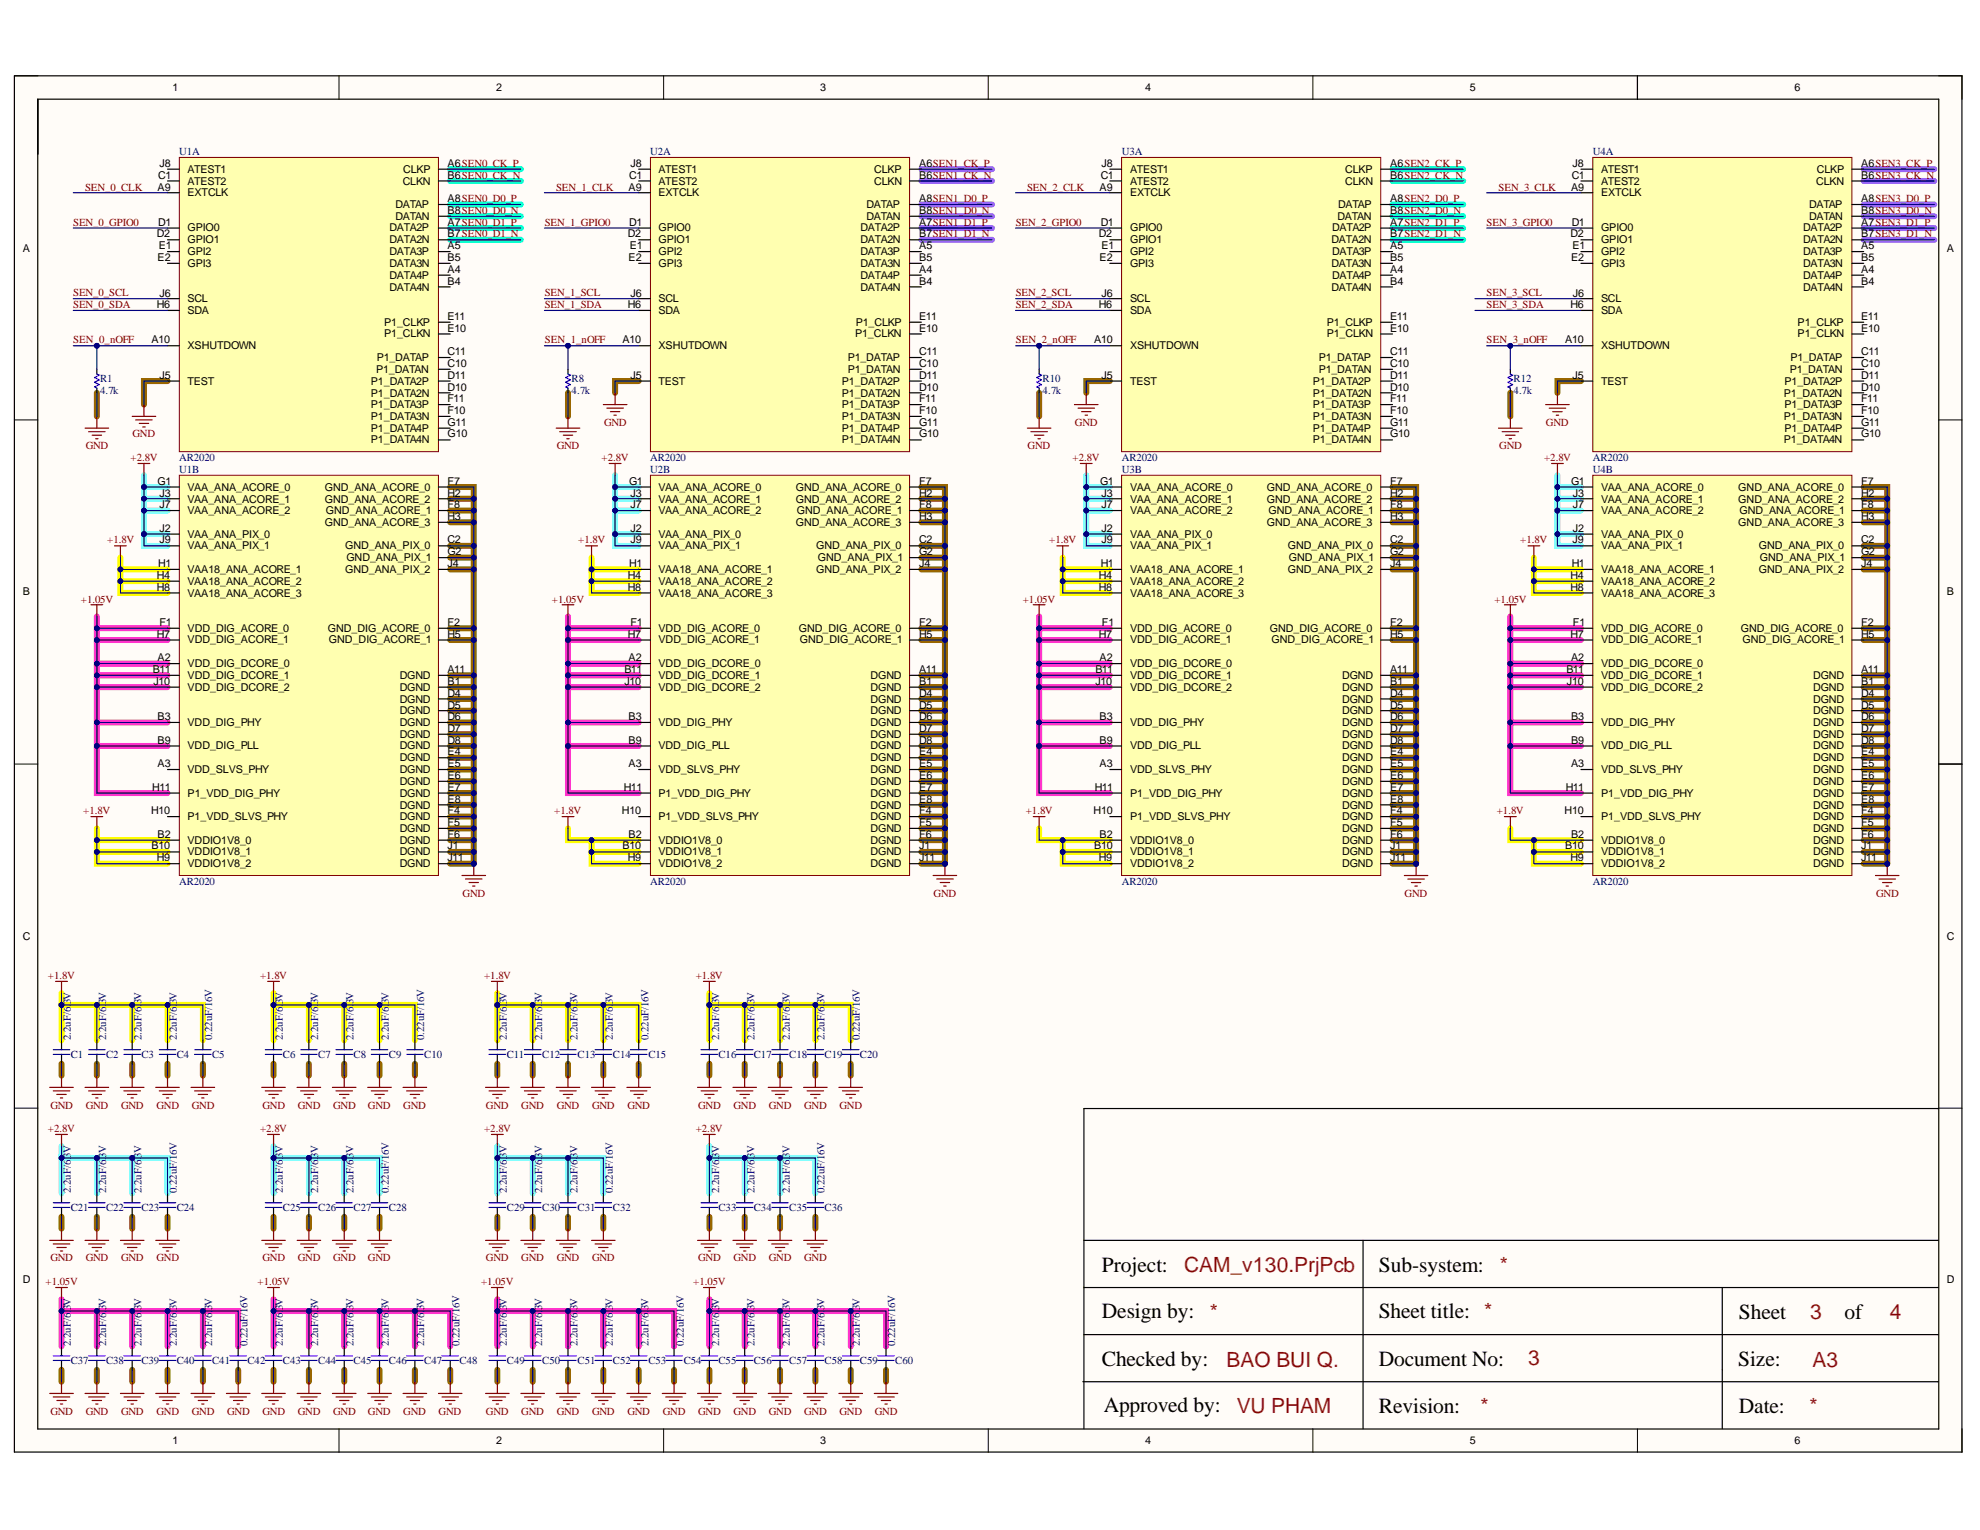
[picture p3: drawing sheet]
<svg xmlns="http://www.w3.org/2000/svg" width="279mm" height="216mm" viewBox="0 0 279 216" stroke-linecap="round" stroke-linejoin="round" font-family="sans-serif">
<defs><g id="words">
<g font-size="3">
<text x="155.5" y="179.5">Project:</text>
<text x="194.6" y="179.5">Sub-system:</text>
<text x="155.5" y="186">Design by:</text>
<text x="194.6" y="186">Sheet title: *</text>
<text x="245.4" y="186.2">Sheet</text>
<text x="260.3" y="186.2">of</text>
<text x="155.5" y="192.8">Checked by:</text>
<text x="194.6" y="192.8">Document No:</text>
<text x="245.3" y="192.8">Size:</text>
<text x="155.8" y="199.3">Approved by:</text>
<text x="194.6" y="199.4">Revision:</text>
<text x="245.4" y="199.4">Date:</text>
</g>
<g font-size="3" fill="#a61c00">
<text x="167.1" y="179.5">CAM_v130.PrjPcb</text>
<text x="211.6" y="179.5">*</text>
<text x="170.7" y="186.2">*</text>
<text x="255.4" y="186.2">3</text>
<text x="266.7" y="186.2">4</text>
<text x="173.1" y="192.9">BAO BUI Q.</text>
<text x="215.6" y="192.7">3</text>
<text x="255.8" y="192.9">A3</text>
<text x="174.5" y="199.4">VU PHAM</text>
<text x="208.9" y="199.4">*</text>
<text x="255.4" y="199.4">*</text>
</g>
<g font-size="1.5">
<text x="24.4" y="12.9">1</text>
<text x="70" y="12.9">2</text>
<text x="115.8" y="12.9">3</text>
<text x="161.6" y="12.9">4</text>
<text x="207.4" y="12.9">5</text>
<text x="253.2" y="12.9">6</text>
<text x="22.5" y="23.5">J8</text>
<text x="63.2" y="23.5">A6SEN0_CK_P</text>
<text x="89" y="23.5">J8</text>
<text x="129.7" y="23.5">A6SEN1_CK_P</text>
<text x="155.4" y="23.5">J8</text>
<text x="196.2" y="23.5">A6SEN2_CK_P</text>
<text x="221.9" y="23.5">J8</text>
<text x="262.6" y="23.5">A6SEN3_CK_P</text>
<text x="22.2" y="26.9">A9</text>
<text x="22.3" y="25.2">C1</text>
<text x="26.5" y="27.7">EXTCLK</text>
<text x="26.5" y="26">ATEST2</text>
<text x="26.5" y="24.3">ATEST1</text>
<text x="55.8" y="29.3">DATAP</text>
<text x="56.8" y="26">CLKN</text>
<text x="56.9" y="24.3">CLKP</text>
<text x="63.2" y="28.5">A8SEN0_D0_P</text>
<text x="63.2" y="25.2">B6SEN0_CK_N</text>
<text x="88.7" y="26.9">A9</text>
<text x="88.8" y="25.2">C1</text>
<text x="92.9" y="27.7">EXTCLK</text>
<text x="92.9" y="26">ATEST2</text>
<text x="92.9" y="24.3">ATEST1</text>
<text x="122.3" y="29.3">DATAP</text>
<text x="123.4" y="24.3">CLKP</text>
<text x="123.4" y="26">CLKN</text>
<text x="129.7" y="28.5">A8SEN1_D0_P</text>
<text x="129.7" y="25.2">B6SEN1_CK_N</text>
<text x="155.2" y="26.9">A9</text>
<text x="155.3" y="25.2">C1</text>
<text x="159.5" y="27.7">EXTCLK</text>
<text x="159.5" y="26">ATEST2</text>
<text x="159.5" y="24.3">ATEST1</text>
<text x="188.8" y="29.3">DATAP</text>
<text x="189.8" y="24.3">CLKP</text>
<text x="189.8" y="26">CLKN</text>
<text x="196.2" y="28.5">A8SEN2_D0_P</text>
<text x="196.2" y="25.2">B6SEN2_CK_N</text>
<text x="221.7" y="26.9">A9</text>
<text x="221.8" y="25.2">C1</text>
<text x="225.9" y="27.7">EXTCLK</text>
<text x="225.9" y="26">ATEST2</text>
<text x="225.9" y="24.3">ATEST1</text>
<text x="255.3" y="29.3">DATAP</text>
<text x="256.3" y="26">CLKN</text>
<text x="256.4" y="24.3">CLKP</text>
<text x="262.6" y="28.5">A8SEN3_D0_P</text>
<text x="262.6" y="25.2">B6SEN3_CK_N</text>
<text x="3.2" y="35.5">A</text>
<text x="22.2" y="33.5">D2</text>
<text x="22.3" y="31.9">D1</text>
<text x="22.4" y="35.2">E1</text>
<text x="26.5" y="32.6">GPIO0</text>
<text x="26.5" y="34.3">GPIO1</text>
<text x="55" y="32.6">DATA2P</text>
<text x="55" y="34.3">DATA2N</text>
<text x="55.8" y="31">DATAN</text>
<text x="63.2" y="35.2">A5</text>
<text x="63.2" y="31.9">A7SEN0_D1_P</text>
<text x="63.2" y="33.5">B7SEN0_D1_N</text>
<text x="63.2" y="30.2">B8SEN0_D0_N</text>
<text x="88.6" y="33.5">D2</text>
<text x="88.8" y="31.9">D1</text>
<text x="88.9" y="35.2">E1</text>
<text x="92.9" y="32.6">GPIO0</text>
<text x="92.9" y="34.3">GPIO1</text>
<text x="121.4" y="32.6">DATA2P</text>
<text x="121.4" y="34.3">DATA2N</text>
<text x="122.3" y="31">DATAN</text>
<text x="129.7" y="35.2">A5</text>
<text x="129.7" y="31.9">A7SEN1_D1_P</text>
<text x="129.7" y="33.5">B7SEN1_D1_N</text>
<text x="129.7" y="30.2">B8SEN1_D0_N</text>
<text x="155.1" y="33.5">D2</text>
<text x="155.3" y="31.9">D1</text>
<text x="155.4" y="35.2">E1</text>
<text x="159.5" y="32.6">GPIO0</text>
<text x="159.5" y="34.3">GPIO1</text>
<text x="187.9" y="34.3">DATA2N</text>
<text x="188" y="32.6">DATA2P</text>
<text x="188.7" y="31">DATAN</text>
<text x="196.2" y="35.2">A5</text>
<text x="196.2" y="31.9">A7SEN2_D1_P</text>
<text x="196.2" y="33.5">B7SEN2_D1_N</text>
<text x="196.2" y="30.2">B8SEN2_D0_N</text>
<text x="221.6" y="33.5">D2</text>
<text x="221.8" y="31.9">D1</text>
<text x="221.9" y="35.2">E1</text>
<text x="225.9" y="32.6">GPIO0</text>
<text x="225.9" y="34.3">GPIO1</text>
<text x="254.4" y="32.6">DATA2P</text>
<text x="254.4" y="34.3">DATA2N</text>
<text x="255.3" y="31">DATAN</text>
<text x="262.6" y="35.2">A5</text>
<text x="262.6" y="31.9">A7SEN3_D1_P</text>
<text x="262.6" y="33.5">B7SEN3_D1_N</text>
<text x="262.6" y="30.2">B8SEN3_D0_N</text>
<text x="274.7" y="35.5">A</text>
<text x="22.2" y="36.9">E2</text>
<text x="22.5" y="41.8">J6</text>
<text x="26.5" y="36">GPI2</text>
<text x="26.5" y="37.6">GPI3</text>
<text x="55" y="39.3">DATA4P</text>
<text x="55" y="36">DATA3P</text>
<text x="55" y="41">DATA4N</text>
<text x="55" y="37.6">DATA3N</text>
<text x="63.2" y="38.5">A4</text>
<text x="63.2" y="40.1">B4</text>
<text x="63.2" y="36.9">B5</text>
<text x="88.7" y="36.9">E2</text>
<text x="89" y="41.8">J6</text>
<text x="92.9" y="36">GPI2</text>
<text x="92.9" y="37.6">GPI3</text>
<text x="121.4" y="39.3">DATA4P</text>
<text x="121.4" y="36">DATA3P</text>
<text x="121.4" y="41">DATA4N</text>
<text x="121.4" y="37.6">DATA3N</text>
<text x="129.7" y="38.5">A4</text>
<text x="129.7" y="40.1">B4</text>
<text x="129.7" y="36.9">B5</text>
<text x="155.2" y="36.9">E2</text>
<text x="155.4" y="41.8">J6</text>
<text x="159.5" y="36">GPI2</text>
<text x="159.5" y="37.6">GPI3</text>
<text x="187.9" y="41">DATA4N</text>
<text x="187.9" y="37.6">DATA3N</text>
<text x="188" y="39.3">DATA4P</text>
<text x="188" y="36">DATA3P</text>
<text x="196.2" y="38.5">A4</text>
<text x="196.2" y="40.1">B4</text>
<text x="196.2" y="36.9">B5</text>
<text x="221.7" y="36.9">E2</text>
<text x="222" y="41.8">J6</text>
<text x="225.9" y="36">GPI2</text>
<text x="225.9" y="37.6">GPI3</text>
<text x="254.4" y="39.3">DATA4P</text>
<text x="254.4" y="36">DATA3P</text>
<text x="254.4" y="41">DATA4N</text>
<text x="254.4" y="37.6">DATA3N</text>
<text x="262.6" y="38.5">A4</text>
<text x="262.6" y="40.1">B4</text>
<text x="262.6" y="36.9">B5</text>
<text x="22.2" y="43.4">H6</text>
<text x="26.5" y="44.3">SDA</text>
<text x="26.5" y="42.6">SCL</text>
<text x="54.2" y="47.6">P1_CLKN</text>
<text x="54.2" y="46">P1_CLKP</text>
<text x="63.2" y="46.8">E10</text>
<text x="63.2" y="45.1">E11</text>
<text x="88.6" y="43.4">H6</text>
<text x="92.9" y="44.3">SDA</text>
<text x="92.9" y="42.6">SCL</text>
<text x="120.7" y="47.6">P1_CLKN</text>
<text x="120.7" y="46">P1_CLKP</text>
<text x="129.7" y="46.8">E10</text>
<text x="129.7" y="45.1">E11</text>
<text x="155.1" y="43.4">H6</text>
<text x="159.5" y="44.3">SDA</text>
<text x="159.5" y="42.6">SCL</text>
<text x="187.2" y="47.6">P1_CLKN</text>
<text x="187.2" y="46">P1_CLKP</text>
<text x="196.2" y="46.8">E10</text>
<text x="196.2" y="45.1">E11</text>
<text x="221.6" y="43.4">H6</text>
<text x="225.9" y="44.3">SDA</text>
<text x="225.9" y="42.6">SCL</text>
<text x="253.7" y="47.6">P1_CLKN</text>
<text x="253.7" y="46">P1_CLKP</text>
<text x="262.6" y="46.8">E10</text>
<text x="262.6" y="45.1">E11</text>
<text x="21.4" y="48.4">A10</text>
<text x="22.5" y="53.4">J5</text>
<text x="26.5" y="49.3">XSHUTDOWN</text>
<text x="53.1" y="52.6">P1_DATAN</text>
<text x="53.2" y="51">P1_DATAP</text>
<text x="63.2" y="51.8">C10</text>
<text x="63.2" y="50.1">C11</text>
<text x="63.2" y="53.4">D11</text>
<text x="87.9" y="48.4">A10</text>
<text x="89" y="53.4">J5</text>
<text x="92.9" y="49.3">XSHUTDOWN</text>
<text x="119.6" y="52.6">P1_DATAN</text>
<text x="119.6" y="51">P1_DATAP</text>
<text x="129.7" y="51.8">C10</text>
<text x="129.7" y="50.1">C11</text>
<text x="129.7" y="53.4">D11</text>
<text x="154.4" y="48.4">A10</text>
<text x="155.4" y="53.4">J5</text>
<text x="159.5" y="49.3">XSHUTDOWN</text>
<text x="186.1" y="52.6">P1_DATAN</text>
<text x="186.1" y="51">P1_DATAP</text>
<text x="196.2" y="51.8">C10</text>
<text x="196.2" y="50.1">C11</text>
<text x="196.2" y="53.4">D11</text>
<text x="220.9" y="48.4">A10</text>
<text x="221.9" y="53.4">J5</text>
<text x="225.9" y="49.3">XSHUTDOWN</text>
<text x="252.6" y="52.6">P1_DATAN</text>
<text x="252.7" y="51">P1_DATAP</text>
<text x="262.6" y="51.8">C10</text>
<text x="262.6" y="50.1">C11</text>
<text x="262.6" y="53.4">D11</text>
<text x="26.5" y="54.3">TEST</text>
<text x="52.3" y="56">P1_DATA2N</text>
<text x="52.3" y="54.3">P1_DATA2P</text>
<text x="52.3" y="59.2">P1_DATA3N</text>
<text x="52.3" y="57.6">P1_DATA3P</text>
<text x="63.2" y="55.1">D10</text>
<text x="63.2" y="58.4">F10</text>
<text x="63.2" y="56.7">F11</text>
<text x="92.9" y="54.3">TEST</text>
<text x="118.8" y="56">P1_DATA2N</text>
<text x="118.8" y="54.3">P1_DATA2P</text>
<text x="118.8" y="59.2">P1_DATA3N</text>
<text x="118.8" y="57.6">P1_DATA3P</text>
<text x="129.7" y="55.1">D10</text>
<text x="129.7" y="58.4">F10</text>
<text x="129.7" y="56.7">F11</text>
<text x="159.5" y="54.3">TEST</text>
<text x="185.3" y="56">P1_DATA2N</text>
<text x="185.3" y="54.3">P1_DATA2P</text>
<text x="185.3" y="59.2">P1_DATA3N</text>
<text x="185.3" y="57.6">P1_DATA3P</text>
<text x="196.2" y="55.1">D10</text>
<text x="196.2" y="58.4">F10</text>
<text x="196.2" y="56.7">F11</text>
<text x="225.9" y="54.3">TEST</text>
<text x="251.7" y="56">P1_DATA2N</text>
<text x="251.7" y="59.2">P1_DATA3N</text>
<text x="251.8" y="54.3">P1_DATA2P</text>
<text x="251.8" y="57.6">P1_DATA3P</text>
<text x="262.6" y="55.1">D10</text>
<text x="262.6" y="58.4">F10</text>
<text x="262.6" y="56.7">F11</text>
<text x="52.3" y="62.5">P1_DATA4N</text>
<text x="52.3" y="60.9">P1_DATA4P</text>
<text x="63.2" y="61.7">G10</text>
<text x="63.2" y="60.1">G11</text>
<text x="118.8" y="62.5">P1_DATA4N</text>
<text x="118.8" y="60.9">P1_DATA4P</text>
<text x="129.7" y="61.7">G10</text>
<text x="129.7" y="60.1">G11</text>
<text x="185.3" y="62.5">P1_DATA4N</text>
<text x="185.3" y="60.9">P1_DATA4P</text>
<text x="196.2" y="61.7">G10</text>
<text x="196.2" y="60.1">G11</text>
<text x="251.7" y="62.5">P1_DATA4N</text>
<text x="251.8" y="60.9">P1_DATA4P</text>
<text x="262.6" y="61.7">G10</text>
<text x="262.6" y="60.1">G11</text>
<text x="22.2" y="68.4">G1</text>
<text x="22.5" y="70.1">J3</text>
<text x="22.5" y="71.7">J7</text>
<text x="26.5" y="69.2">VAA_ANA_ACORE_0</text>
<text x="26.5" y="70.9">VAA_ANA_ACORE_1</text>
<text x="45.8" y="69.2">GND_ANA_ACORE_0</text>
<text x="45.8" y="70.9">GND_ANA_ACORE_2</text>
<text x="63.2" y="68.4">F7</text>
<text x="63.2" y="71.7">F8</text>
<text x="63.2" y="70.1">H2</text>
<text x="88.8" y="68.4">G1</text>
<text x="89" y="70.1">J3</text>
<text x="89" y="71.7">J7</text>
<text x="92.9" y="69.2">VAA_ANA_ACORE_0</text>
<text x="92.9" y="70.9">VAA_ANA_ACORE_1</text>
<text x="112.3" y="69.2">GND_ANA_ACORE_0</text>
<text x="112.3" y="70.9">GND_ANA_ACORE_2</text>
<text x="129.7" y="68.4">F7</text>
<text x="129.7" y="71.7">F8</text>
<text x="129.7" y="70.1">H2</text>
<text x="155.2" y="68.4">G1</text>
<text x="155.4" y="70.1">J3</text>
<text x="155.4" y="71.7">J7</text>
<text x="159.5" y="69.2">VAA_ANA_ACORE_0</text>
<text x="159.5" y="70.9">VAA_ANA_ACORE_1</text>
<text x="178.8" y="69.2">GND_ANA_ACORE_0</text>
<text x="178.8" y="70.9">GND_ANA_ACORE_2</text>
<text x="196.2" y="68.4">F7</text>
<text x="196.2" y="71.7">F8</text>
<text x="196.2" y="70.1">H2</text>
<text x="221.7" y="68.4">G1</text>
<text x="222" y="70.1">J3</text>
<text x="222" y="71.7">J7</text>
<text x="225.9" y="69.2">VAA_ANA_ACORE_0</text>
<text x="225.9" y="70.9">VAA_ANA_ACORE_1</text>
<text x="245.3" y="69.2">GND_ANA_ACORE_0</text>
<text x="245.3" y="70.9">GND_ANA_ACORE_2</text>
<text x="262.6" y="68.4">F7</text>
<text x="262.6" y="71.7">F8</text>
<text x="262.6" y="70.1">H2</text>
<text x="22.5" y="75.1">J2</text>
<text x="22.5" y="76.7">J9</text>
<text x="26.5" y="72.5">VAA_ANA_ACORE_2</text>
<text x="26.5" y="75.9">VAA_ANA_PIX_0</text>
<text x="26.5" y="77.5">VAA_ANA_PIX_1</text>
<text x="45.8" y="74.2">GND_ANA_ACORE_3</text>
<text x="46" y="72.5">GND_ANA_ACORE_1</text>
<text x="48.7" y="77.5">GND_ANA_PIX_0</text>
<text x="63.2" y="73.4">H3</text>
<text x="63.2" y="76.7">C2</text>
<text x="89" y="75.1">J2</text>
<text x="89" y="76.7">J9</text>
<text x="92.9" y="72.5">VAA_ANA_ACORE_2</text>
<text x="92.9" y="75.9">VAA_ANA_PIX_0</text>
<text x="92.9" y="77.5">VAA_ANA_PIX_1</text>
<text x="112.3" y="74.2">GND_ANA_ACORE_3</text>
<text x="112.5" y="72.5">GND_ANA_ACORE_1</text>
<text x="115.2" y="77.5">GND_ANA_PIX_0</text>
<text x="129.7" y="73.4">H3</text>
<text x="129.7" y="76.7">C2</text>
<text x="155.4" y="75.1">J2</text>
<text x="155.4" y="76.7">J9</text>
<text x="159.5" y="72.5">VAA_ANA_ACORE_2</text>
<text x="159.5" y="75.9">VAA_ANA_PIX_0</text>
<text x="159.5" y="77.5">VAA_ANA_PIX_1</text>
<text x="178.8" y="74.2">GND_ANA_ACORE_3</text>
<text x="179" y="72.5">GND_ANA_ACORE_1</text>
<text x="181.7" y="77.5">GND_ANA_PIX_0</text>
<text x="196.2" y="73.4">H3</text>
<text x="196.2" y="76.7">C2</text>
<text x="221.9" y="76.7">J9</text>
<text x="222" y="75.1">J2</text>
<text x="225.9" y="72.5">VAA_ANA_ACORE_2</text>
<text x="225.9" y="75.9">VAA_ANA_PIX_0</text>
<text x="225.9" y="77.5">VAA_ANA_PIX_1</text>
<text x="245.3" y="74.2">GND_ANA_ACORE_3</text>
<text x="245.5" y="72.5">GND_ANA_ACORE_1</text>
<text x="248.2" y="77.5">GND_ANA_PIX_0</text>
<text x="262.6" y="73.4">H3</text>
<text x="262.6" y="76.7">C2</text>
<text x="22.2" y="81.6">H4</text>
<text x="22.2" y="83.3">H8</text>
<text x="22.3" y="80">H1</text>
<text x="26.5" y="80.9">VAA18_ANA_ACORE_1</text>
<text x="26.5" y="82.5">VAA18_ANA_ACORE_2</text>
<text x="48.7" y="80.9">GND_ANA_PIX_2</text>
<text x="48.9" y="79.2">GND_ANA_PIX_1</text>
<text x="63.2" y="78.3">G2</text>
<text x="63.2" y="80">J4</text>
<text x="88.6" y="81.6">H4</text>
<text x="88.6" y="83.3">H8</text>
<text x="88.8" y="80">H1</text>
<text x="92.9" y="80.9">VAA18_ANA_ACORE_1</text>
<text x="92.9" y="82.5">VAA18_ANA_ACORE_2</text>
<text x="115.2" y="80.9">GND_ANA_PIX_2</text>
<text x="115.4" y="79.2">GND_ANA_PIX_1</text>
<text x="129.7" y="78.3">G2</text>
<text x="129.7" y="80">J4</text>
<text x="155.1" y="81.6">H4</text>
<text x="155.1" y="83.3">H8</text>
<text x="155.3" y="80">H1</text>
<text x="159.5" y="80.9">VAA18_ANA_ACORE_1</text>
<text x="159.5" y="82.5">VAA18_ANA_ACORE_2</text>
<text x="181.7" y="80.9">GND_ANA_PIX_2</text>
<text x="181.9" y="79.2">GND_ANA_PIX_1</text>
<text x="196.2" y="78.3">G2</text>
<text x="196.2" y="80">J4</text>
<text x="221.6" y="81.6">H4</text>
<text x="221.6" y="83.3">H8</text>
<text x="221.8" y="80">H1</text>
<text x="225.9" y="80.9">VAA18_ANA_ACORE_1</text>
<text x="225.9" y="82.5">VAA18_ANA_ACORE_2</text>
<text x="248.2" y="80.9">GND_ANA_PIX_2</text>
<text x="248.3" y="79.2">GND_ANA_PIX_1</text>
<text x="262.6" y="78.3">G2</text>
<text x="262.6" y="80">J4</text>
<text x="3.2" y="84">B</text>
<text x="22.5" y="88.3">F1</text>
<text x="26.5" y="84.2">VAA18_ANA_ACORE_3</text>
<text x="26.5" y="89.2">VDD_DIG_ACORE_0</text>
<text x="46.3" y="89.2">GND_DIG_ACORE_0</text>
<text x="63.2" y="88.3">F2</text>
<text x="89" y="88.3">F1</text>
<text x="92.9" y="84.2">VAA18_ANA_ACORE_3</text>
<text x="92.9" y="89.2">VDD_DIG_ACORE_0</text>
<text x="112.7" y="89.2">GND_DIG_ACORE_0</text>
<text x="129.7" y="88.3">F2</text>
<text x="155.5" y="88.3">F1</text>
<text x="159.5" y="84.2">VAA18_ANA_ACORE_3</text>
<text x="159.5" y="89.2">VDD_DIG_ACORE_0</text>
<text x="179.2" y="89.2">GND_DIG_ACORE_0</text>
<text x="196.2" y="88.3">F2</text>
<text x="222" y="88.3">F1</text>
<text x="225.9" y="84.2">VAA18_ANA_ACORE_3</text>
<text x="225.9" y="89.2">VDD_DIG_ACORE_0</text>
<text x="245.6" y="89.2">GND_DIG_ACORE_0</text>
<text x="262.6" y="88.3">F2</text>
<text x="274.7" y="84">B</text>
<text x="21.6" y="95">B11</text>
<text x="22.2" y="90">H7</text>
<text x="22.2" y="93.3">A2</text>
<text x="26.5" y="90.8">VDD_DIG_ACORE_1</text>
<text x="26.5" y="95.8">VDD_DIG_DCORE_1</text>
<text x="26.5" y="94.1">VDD_DIG_DCORE_0</text>
<text x="46.4" y="90.8">GND_DIG_ACORE_1</text>
<text x="56.4" y="95.8">DGND</text>
<text x="63.2" y="95">A11</text>
<text x="63.2" y="90">H5</text>
<text x="88.1" y="95">B11</text>
<text x="88.6" y="90">H7</text>
<text x="88.7" y="93.3">A2</text>
<text x="92.9" y="90.8">VDD_DIG_ACORE_1</text>
<text x="92.9" y="95.8">VDD_DIG_DCORE_1</text>
<text x="92.9" y="94.1">VDD_DIG_DCORE_0</text>
<text x="112.9" y="90.8">GND_DIG_ACORE_1</text>
<text x="122.9" y="95.8">DGND</text>
<text x="129.7" y="95">A11</text>
<text x="129.7" y="90">H5</text>
<text x="154.6" y="95">B11</text>
<text x="155.1" y="90">H7</text>
<text x="155.2" y="93.3">A2</text>
<text x="159.5" y="90.8">VDD_DIG_ACORE_1</text>
<text x="159.5" y="95.8">VDD_DIG_DCORE_1</text>
<text x="159.5" y="94.1">VDD_DIG_DCORE_0</text>
<text x="179.4" y="90.8">GND_DIG_ACORE_1</text>
<text x="189.4" y="95.8">DGND</text>
<text x="196.2" y="95">A11</text>
<text x="196.2" y="90">H5</text>
<text x="221" y="95">B11</text>
<text x="221.6" y="90">H7</text>
<text x="221.7" y="93.3">A2</text>
<text x="225.9" y="90.8">VDD_DIG_ACORE_1</text>
<text x="225.9" y="95.8">VDD_DIG_DCORE_1</text>
<text x="225.9" y="94.1">VDD_DIG_DCORE_0</text>
<text x="245.9" y="90.8">GND_DIG_ACORE_1</text>
<text x="255.9" y="95.8">DGND</text>
<text x="262.6" y="95">A11</text>
<text x="262.6" y="90">H5</text>
<text x="21.6" y="96.6">J10</text>
<text x="22.2" y="101.6">B3</text>
<text x="26.5" y="97.4">VDD_DIG_DCORE_2</text>
<text x="56.4" y="97.4">DGND</text>
<text x="56.4" y="99.1">DGND</text>
<text x="56.4" y="100.7">DGND</text>
<text x="63.2" y="96.6">B1</text>
<text x="63.2" y="98.3">D4</text>
<text x="63.2" y="100">D5</text>
<text x="63.2" y="101.6">D6</text>
<text x="88.1" y="96.6">J10</text>
<text x="88.7" y="101.6">B3</text>
<text x="92.9" y="97.4">VDD_DIG_DCORE_2</text>
<text x="122.9" y="97.4">DGND</text>
<text x="122.9" y="99.1">DGND</text>
<text x="122.9" y="100.7">DGND</text>
<text x="129.7" y="96.6">B1</text>
<text x="129.7" y="98.3">D4</text>
<text x="129.7" y="100">D5</text>
<text x="129.7" y="101.6">D6</text>
<text x="154.6" y="96.6">J10</text>
<text x="155.2" y="101.6">B3</text>
<text x="159.5" y="97.4">VDD_DIG_DCORE_2</text>
<text x="189.4" y="97.4">DGND</text>
<text x="189.4" y="99.1">DGND</text>
<text x="189.4" y="100.7">DGND</text>
<text x="196.2" y="96.6">B1</text>
<text x="196.2" y="98.3">D4</text>
<text x="196.2" y="100">D5</text>
<text x="196.2" y="101.6">D6</text>
<text x="221.1" y="96.6">J10</text>
<text x="221.7" y="101.6">B3</text>
<text x="225.9" y="97.4">VDD_DIG_DCORE_2</text>
<text x="255.9" y="97.4">DGND</text>
<text x="255.9" y="99.1">DGND</text>
<text x="255.9" y="100.7">DGND</text>
<text x="262.6" y="96.6">B1</text>
<text x="262.6" y="98.3">D4</text>
<text x="262.6" y="100">D5</text>
<text x="262.6" y="101.6">D6</text>
<text x="22.2" y="105">B9</text>
<text x="26.5" y="102.4">VDD_DIG_PHY</text>
<text x="26.5" y="105.7">VDD_DIG_PLL</text>
<text x="56.4" y="102.4">DGND</text>
<text x="56.4" y="104.1">DGND</text>
<text x="56.4" y="105.7">DGND</text>
<text x="56.4" y="107.4">DGND</text>
<text x="63.2" y="103.3">D7</text>
<text x="63.2" y="105">D8</text>
<text x="63.2" y="106.6">E4</text>
<text x="88.7" y="105">B9</text>
<text x="92.9" y="102.4">VDD_DIG_PHY</text>
<text x="92.9" y="105.7">VDD_DIG_PLL</text>
<text x="122.9" y="102.4">DGND</text>
<text x="122.9" y="104.1">DGND</text>
<text x="122.9" y="105.7">DGND</text>
<text x="122.9" y="107.4">DGND</text>
<text x="129.7" y="103.3">D7</text>
<text x="129.7" y="105">D8</text>
<text x="129.7" y="106.6">E4</text>
<text x="155.2" y="105">B9</text>
<text x="159.5" y="102.4">VDD_DIG_PHY</text>
<text x="159.5" y="105.7">VDD_DIG_PLL</text>
<text x="189.4" y="102.4">DGND</text>
<text x="189.4" y="104.1">DGND</text>
<text x="189.4" y="105.7">DGND</text>
<text x="189.4" y="107.4">DGND</text>
<text x="196.2" y="103.3">D7</text>
<text x="196.2" y="105">D8</text>
<text x="196.2" y="106.6">E4</text>
<text x="221.7" y="105">B9</text>
<text x="225.9" y="102.4">VDD_DIG_PHY</text>
<text x="225.9" y="105.7">VDD_DIG_PLL</text>
<text x="255.9" y="102.4">DGND</text>
<text x="255.9" y="104.1">DGND</text>
<text x="255.9" y="105.7">DGND</text>
<text x="255.9" y="107.4">DGND</text>
<text x="262.6" y="103.3">D7</text>
<text x="262.6" y="105">D8</text>
<text x="262.6" y="106.6">E4</text>
<text x="21.5" y="111.6">H11</text>
<text x="22.2" y="108.3">A3</text>
<text x="26.5" y="109.1">VDD_SLVS_PHY</text>
<text x="26.5" y="112.4">P1_VDD_DIG_PHY</text>
<text x="56.4" y="109.1">DGND</text>
<text x="56.4" y="110.7">DGND</text>
<text x="56.4" y="112.4">DGND</text>
<text x="63.2" y="108.3">E5</text>
<text x="63.2" y="110">E6</text>
<text x="63.2" y="111.6">E7</text>
<text x="63.2" y="113.2">E8</text>
<text x="88" y="111.6">H11</text>
<text x="88.7" y="108.3">A3</text>
<text x="92.9" y="109.1">VDD_SLVS_PHY</text>
<text x="92.9" y="112.4">P1_VDD_DIG_PHY</text>
<text x="122.9" y="109.1">DGND</text>
<text x="122.9" y="110.7">DGND</text>
<text x="122.9" y="112.4">DGND</text>
<text x="129.7" y="108.3">E5</text>
<text x="129.7" y="110">E6</text>
<text x="129.7" y="111.6">E7</text>
<text x="129.7" y="113.2">E8</text>
<text x="154.5" y="111.6">H11</text>
<text x="155.2" y="108.3">A3</text>
<text x="159.5" y="109.1">VDD_SLVS_PHY</text>
<text x="159.5" y="112.4">P1_VDD_DIG_PHY</text>
<text x="189.4" y="109.1">DGND</text>
<text x="189.4" y="110.7">DGND</text>
<text x="189.4" y="112.4">DGND</text>
<text x="196.2" y="108.3">E5</text>
<text x="196.2" y="110">E6</text>
<text x="196.2" y="111.6">E7</text>
<text x="196.2" y="113.2">E8</text>
<text x="220.9" y="111.6">H11</text>
<text x="221.7" y="108.3">A3</text>
<text x="225.9" y="109.1">VDD_SLVS_PHY</text>
<text x="225.9" y="112.4">P1_VDD_DIG_PHY</text>
<text x="255.9" y="109.1">DGND</text>
<text x="255.9" y="110.7">DGND</text>
<text x="255.9" y="112.4">DGND</text>
<text x="262.6" y="108.3">E5</text>
<text x="262.6" y="110">E6</text>
<text x="262.6" y="111.6">E7</text>
<text x="262.6" y="113.2">E8</text>
<text x="21.3" y="114.9">H10</text>
<text x="21.4" y="119.8">B10</text>
<text x="22.2" y="118.2">B2</text>
<text x="26.5" y="119.1">VDDIO1V8_0</text>
<text x="26.5" y="115.7">P1_VDD_SLVS_PHY</text>
<text x="56.4" y="114.1">DGND</text>
<text x="56.4" y="115.7">DGND</text>
<text x="56.4" y="117.4">DGND</text>
<text x="56.4" y="119.1">DGND</text>
<text x="63.2" y="114.9">F4</text>
<text x="63.2" y="116.5">F5</text>
<text x="63.2" y="118.2">F6</text>
<text x="63.2" y="119.8">J1</text>
<text x="87.8" y="114.9">H10</text>
<text x="87.9" y="119.8">B10</text>
<text x="88.7" y="118.2">B2</text>
<text x="92.9" y="119.1">VDDIO1V8_0</text>
<text x="92.9" y="115.7">P1_VDD_SLVS_PHY</text>
<text x="122.9" y="114.1">DGND</text>
<text x="122.9" y="115.7">DGND</text>
<text x="122.9" y="117.4">DGND</text>
<text x="122.9" y="119.1">DGND</text>
<text x="129.7" y="114.9">F4</text>
<text x="129.7" y="116.5">F5</text>
<text x="129.7" y="118.2">F6</text>
<text x="129.7" y="119.8">J1</text>
<text x="154.3" y="114.9">H10</text>
<text x="154.4" y="119.8">B10</text>
<text x="155.2" y="118.2">B2</text>
<text x="159.5" y="119.1">VDDIO1V8_0</text>
<text x="159.5" y="115.7">P1_VDD_SLVS_PHY</text>
<text x="189.4" y="114.1">DGND</text>
<text x="189.4" y="115.7">DGND</text>
<text x="189.4" y="117.4">DGND</text>
<text x="189.4" y="119.1">DGND</text>
<text x="196.2" y="114.9">F4</text>
<text x="196.2" y="116.5">F5</text>
<text x="196.2" y="118.2">F6</text>
<text x="196.2" y="119.8">J1</text>
<text x="220.8" y="114.9">H10</text>
<text x="220.9" y="119.8">B10</text>
<text x="221.7" y="118.2">B2</text>
<text x="225.9" y="119.1">VDDIO1V8_0</text>
<text x="225.9" y="115.7">P1_VDD_SLVS_PHY</text>
<text x="255.9" y="114.1">DGND</text>
<text x="255.9" y="115.7">DGND</text>
<text x="255.9" y="117.4">DGND</text>
<text x="255.9" y="119.1">DGND</text>
<text x="262.6" y="114.9">F4</text>
<text x="262.6" y="116.5">F5</text>
<text x="262.6" y="118.2">F6</text>
<text x="262.6" y="119.8">J1</text>
<text x="22.2" y="121.5">H9</text>
<text x="26.5" y="120.7">VDDIO1V8_1</text>
<text x="26.5" y="122.4">VDDIO1V8_2</text>
<text x="56.4" y="120.7">DGND</text>
<text x="56.4" y="122.4">DGND</text>
<text x="63.2" y="121.5">J11</text>
<text x="88.6" y="121.5">H9</text>
<text x="92.9" y="120.7">VDDIO1V8_1</text>
<text x="92.9" y="122.4">VDDIO1V8_2</text>
<text x="122.9" y="120.7">DGND</text>
<text x="122.9" y="122.4">DGND</text>
<text x="129.7" y="121.5">J11</text>
<text x="155.1" y="121.5">H9</text>
<text x="159.5" y="120.7">VDDIO1V8_1</text>
<text x="159.5" y="122.4">VDDIO1V8_2</text>
<text x="189.4" y="120.7">DGND</text>
<text x="189.4" y="122.4">DGND</text>
<text x="196.2" y="121.5">J11</text>
<text x="221.6" y="121.5">H9</text>
<text x="225.9" y="120.7">VDDIO1V8_1</text>
<text x="225.9" y="122.4">VDDIO1V8_2</text>
<text x="255.9" y="120.7">DGND</text>
<text x="255.9" y="122.4">DGND</text>
<text x="262.6" y="121.5">J11</text>
<text x="3.2" y="132.6">C</text>
<text x="274.7" y="132.6">C</text>
<text x="3.2" y="181.1">D</text>
<text x="274.7" y="181.1">D</text>
<text x="24.4" y="203.8">1</text>
<text x="70" y="203.8">2</text>
<text x="115.8" y="203.8">3</text>
<text x="161.6" y="203.8">4</text>
<text x="207.4" y="203.8">5</text>
<text x="253.2" y="203.8">6</text>
</g>
<g font-size="1.5" fill="#000080">
<text x="25.3" y="21.9">U1A</text>
<text x="91.7" y="21.9">U2A</text>
<text x="158.3" y="21.9">U3A</text>
<text x="224.8" y="21.9">U4A</text>
<text x="14.1" y="53.9">R1</text>
<text x="80.7" y="53.9">R8</text>
<text x="147.1" y="53.9">R10</text>
<text x="213.6" y="53.9">R12</text>
<text x="14.1" y="55.6">4.7k</text>
<text x="80.7" y="55.6">4.7k</text>
<text x="147.1" y="55.6">4.7k</text>
<text x="213.6" y="55.6">4.7k</text>
<text x="25.3" y="65.1">AR2020</text>
<text x="91.7" y="65.1">AR2020</text>
<text x="158.3" y="65.1">AR2020</text>
<text x="224.8" y="65.1">AR2020</text>
<text x="25.3" y="66.7">U1B</text>
<text x="91.7" y="66.7">U2B</text>
<text x="158.3" y="66.7">U3B</text>
<text x="224.8" y="66.7">U4B</text>
<text x="25.3" y="124.8">AR2020</text>
<text x="91.7" y="124.8">AR2020</text>
<text x="158.3" y="124.8">AR2020</text>
<text x="224.8" y="124.8">AR2020</text>
<text x="10" y="141.7" transform="rotate(-90 10 141.7)">3V</text>
<text x="15" y="141.7" transform="rotate(-90 15 141.7)">3V</text>
<text x="20" y="141.7" transform="rotate(-90 20 141.7)">3V</text>
<text x="24.9" y="141.7" transform="rotate(-90 24.9 141.7)">3V</text>
<text x="39.9" y="141.7" transform="rotate(-90 39.9 141.7)">3V</text>
<text x="44.9" y="141.7" transform="rotate(-90 44.9 141.7)">3V</text>
<text x="49.9" y="141.7" transform="rotate(-90 49.9 141.7)">3V</text>
<text x="54.9" y="141.7" transform="rotate(-90 54.9 141.7)">3V</text>
<text x="71.5" y="141.7" transform="rotate(-90 71.5 141.7)">3V</text>
<text x="76.5" y="141.7" transform="rotate(-90 76.5 141.7)">3V</text>
<text x="81.5" y="141.7" transform="rotate(-90 81.5 141.7)">3V</text>
<text x="86.5" y="141.7" transform="rotate(-90 86.5 141.7)">3V</text>
<text x="101.5" y="141.7" transform="rotate(-90 101.5 141.7)">3V</text>
<text x="106.5" y="141.7" transform="rotate(-90 106.5 141.7)">3V</text>
<text x="111.4" y="141.7" transform="rotate(-90 111.4 141.7)">3V</text>
<text x="116.3" y="141.7" transform="rotate(-90 116.3 141.7)">3V</text>
<text x="10" y="146.8" transform="rotate(-90 10 146.8)">2.2uF/6.</text>
<text x="10" y="149.2">C1</text>
<text x="15" y="146.8" transform="rotate(-90 15 146.8)">2.2uF/6.</text>
<text x="15" y="149.2">C2</text>
<text x="20" y="146.8" transform="rotate(-90 20 146.8)">2.2uF/6.</text>
<text x="20" y="149.2">C3</text>
<text x="24.9" y="146.8" transform="rotate(-90 24.9 146.8)">2.2uF/6.</text>
<text x="24.9" y="149.2">C4</text>
<text x="29.9" y="146.8" transform="rotate(-90 29.9 146.8)">0.22uF/16V</text>
<text x="29.9" y="149.2">C5</text>
<text x="39.9" y="146.8" transform="rotate(-90 39.9 146.8)">2.2uF/6.</text>
<text x="39.9" y="149.2">C6</text>
<text x="44.9" y="146.8" transform="rotate(-90 44.9 146.8)">2.2uF/6.</text>
<text x="44.9" y="149.2">C7</text>
<text x="49.9" y="146.8" transform="rotate(-90 49.9 146.8)">2.2uF/6.</text>
<text x="49.9" y="149.2">C8</text>
<text x="54.9" y="146.8" transform="rotate(-90 54.9 146.8)">2.2uF/6.</text>
<text x="54.9" y="149.2">C9</text>
<text x="59.9" y="146.8" transform="rotate(-90 59.9 146.8)">0.22uF/16V</text>
<text x="59.9" y="149.2">C10</text>
<text x="71.5" y="146.8" transform="rotate(-90 71.5 146.8)">2.2uF/6.</text>
<text x="71.5" y="149.2">C11</text>
<text x="76.5" y="146.8" transform="rotate(-90 76.5 146.8)">2.2uF/6.</text>
<text x="76.5" y="149.2">C12</text>
<text x="81.5" y="146.8" transform="rotate(-90 81.5 146.8)">2.2uF/6.</text>
<text x="81.5" y="149.2">C13</text>
<text x="86.5" y="146.8" transform="rotate(-90 86.5 146.8)">2.2uF/6.</text>
<text x="86.5" y="149.2">C14</text>
<text x="91.5" y="146.8" transform="rotate(-90 91.5 146.8)">0.22uF/16V</text>
<text x="91.5" y="149.2">C15</text>
<text x="101.4" y="149.2">C16</text>
<text x="101.5" y="146.8" transform="rotate(-90 101.5 146.8)">2.2uF/6.</text>
<text x="106.4" y="149.2">C17</text>
<text x="106.5" y="146.8" transform="rotate(-90 106.5 146.8)">2.2uF/6.</text>
<text x="111.4" y="149.2">C18</text>
<text x="111.4" y="146.8" transform="rotate(-90 111.4 146.8)">2.2uF/6.</text>
<text x="116.3" y="146.8" transform="rotate(-90 116.3 146.8)">2.2uF/6.</text>
<text x="116.3" y="149.2">C19</text>
<text x="121.3" y="146.8" transform="rotate(-90 121.3 146.8)">0.22uF/16V</text>
<text x="121.3" y="149.2">C20</text>
<text x="10" y="163.4" transform="rotate(-90 10 163.4)">3V</text>
<text x="15" y="163.4" transform="rotate(-90 15 163.4)">3V</text>
<text x="20" y="163.4" transform="rotate(-90 20 163.4)">3V</text>
<text x="39.9" y="163.4" transform="rotate(-90 39.9 163.4)">3V</text>
<text x="44.9" y="163.4" transform="rotate(-90 44.9 163.4)">3V</text>
<text x="49.9" y="163.4" transform="rotate(-90 49.9 163.4)">3V</text>
<text x="71.5" y="163.4" transform="rotate(-90 71.5 163.4)">3V</text>
<text x="76.5" y="163.4" transform="rotate(-90 76.5 163.4)">3V</text>
<text x="81.5" y="163.4" transform="rotate(-90 81.5 163.4)">3V</text>
<text x="101.5" y="163.4" transform="rotate(-90 101.5 163.4)">3V</text>
<text x="106.5" y="163.4" transform="rotate(-90 106.5 163.4)">3V</text>
<text x="111.4" y="163.4" transform="rotate(-90 111.4 163.4)">3V</text>
<text x="10" y="168.3" transform="rotate(-90 10 168.3)">2.2uF/6.</text>
<text x="10" y="170.9">C21</text>
<text x="15" y="168.3" transform="rotate(-90 15 168.3)">2.2uF/6.</text>
<text x="15" y="170.9">C22</text>
<text x="20" y="168.3" transform="rotate(-90 20 168.3)">2.2uF/6.</text>
<text x="20" y="170.9">C23</text>
<text x="24.9" y="168.3" transform="rotate(-90 24.9 168.3)">0.22uF/16V</text>
<text x="24.9" y="170.9">C24</text>
<text x="39.9" y="168.3" transform="rotate(-90 39.9 168.3)">2.2uF/6.</text>
<text x="39.9" y="170.9">C25</text>
<text x="44.9" y="168.3" transform="rotate(-90 44.9 168.3)">2.2uF/6.</text>
<text x="44.9" y="170.9">C26</text>
<text x="49.9" y="168.3" transform="rotate(-90 49.9 168.3)">2.2uF/6.</text>
<text x="49.9" y="170.9">C27</text>
<text x="54.9" y="168.3" transform="rotate(-90 54.9 168.3)">0.22uF/16V</text>
<text x="54.9" y="170.9">C28</text>
<text x="71.5" y="168.3" transform="rotate(-90 71.5 168.3)">2.2uF/6.</text>
<text x="71.5" y="170.9">C29</text>
<text x="76.5" y="168.3" transform="rotate(-90 76.5 168.3)">2.2uF/6.</text>
<text x="76.5" y="170.9">C30</text>
<text x="81.5" y="168.3" transform="rotate(-90 81.5 168.3)">2.2uF/6.</text>
<text x="81.5" y="170.9">C31</text>
<text x="86.5" y="168.3" transform="rotate(-90 86.5 168.3)">0.22uF/16V</text>
<text x="86.5" y="170.9">C32</text>
<text x="101.4" y="170.9">C33</text>
<text x="101.5" y="168.3" transform="rotate(-90 101.5 168.3)">2.2uF/6.</text>
<text x="106.4" y="170.9">C34</text>
<text x="106.5" y="168.3" transform="rotate(-90 106.5 168.3)">2.2uF/6.</text>
<text x="111.4" y="170.9">C35</text>
<text x="111.4" y="168.3" transform="rotate(-90 111.4 168.3)">2.2uF/6.</text>
<text x="116.3" y="168.3" transform="rotate(-90 116.3 168.3)">0.22uF/16V</text>
<text x="116.3" y="170.9">C36</text>
<text x="10" y="184.9" transform="rotate(-90 10 184.9)">3V</text>
<text x="15" y="184.9" transform="rotate(-90 15 184.9)">3V</text>
<text x="20" y="184.9" transform="rotate(-90 20 184.9)">3V</text>
<text x="24.9" y="184.9" transform="rotate(-90 24.9 184.9)">3V</text>
<text x="29.9" y="184.9" transform="rotate(-90 29.9 184.9)">3V</text>
<text x="39.9" y="184.9" transform="rotate(-90 39.9 184.9)">3V</text>
<text x="44.9" y="184.9" transform="rotate(-90 44.9 184.9)">3V</text>
<text x="49.9" y="184.9" transform="rotate(-90 49.9 184.9)">3V</text>
<text x="54.9" y="184.9" transform="rotate(-90 54.9 184.9)">3V</text>
<text x="59.9" y="184.9" transform="rotate(-90 59.9 184.9)">3V</text>
<text x="71.5" y="184.9" transform="rotate(-90 71.5 184.9)">3V</text>
<text x="76.5" y="184.9" transform="rotate(-90 76.5 184.9)">3V</text>
<text x="81.5" y="184.9" transform="rotate(-90 81.5 184.9)">3V</text>
<text x="86.5" y="184.9" transform="rotate(-90 86.5 184.9)">3V</text>
<text x="91.5" y="184.9" transform="rotate(-90 91.5 184.9)">3V</text>
<text x="101.5" y="184.9" transform="rotate(-90 101.5 184.9)">3V</text>
<text x="106.5" y="184.9" transform="rotate(-90 106.5 184.9)">3V</text>
<text x="111.4" y="184.9" transform="rotate(-90 111.4 184.9)">3V</text>
<text x="116.3" y="184.9" transform="rotate(-90 116.3 184.9)">3V</text>
<text x="121.3" y="184.9" transform="rotate(-90 121.3 184.9)">3V</text>
<text x="10" y="190" transform="rotate(-90 10 190)">2.2uF/6.</text>
<text x="15" y="190" transform="rotate(-90 15 190)">2.2uF/6.</text>
<text x="20" y="190" transform="rotate(-90 20 190)">2.2uF/6.</text>
<text x="24.9" y="190" transform="rotate(-90 24.9 190)">2.2uF/6.</text>
<text x="29.9" y="190" transform="rotate(-90 29.9 190)">2.2uF/6.</text>
<text x="34.9" y="190" transform="rotate(-90 34.9 190)">0.22uF/16V</text>
<text x="39.9" y="190" transform="rotate(-90 39.9 190)">2.2uF/6.</text>
<text x="44.9" y="190" transform="rotate(-90 44.9 190)">2.2uF/6.</text>
<text x="49.9" y="190" transform="rotate(-90 49.9 190)">2.2uF/6.</text>
<text x="54.9" y="190" transform="rotate(-90 54.9 190)">2.2uF/6.</text>
<text x="59.9" y="190" transform="rotate(-90 59.9 190)">2.2uF/6.</text>
<text x="64.9" y="190" transform="rotate(-90 64.9 190)">0.22uF/16V</text>
<text x="71.5" y="190" transform="rotate(-90 71.5 190)">2.2uF/6.</text>
<text x="76.5" y="190" transform="rotate(-90 76.5 190)">2.2uF/6.</text>
<text x="81.5" y="190" transform="rotate(-90 81.5 190)">2.2uF/6.</text>
<text x="86.5" y="190" transform="rotate(-90 86.5 190)">2.2uF/6.</text>
<text x="91.5" y="190" transform="rotate(-90 91.5 190)">2.2uF/6.</text>
<text x="96.5" y="190" transform="rotate(-90 96.5 190)">0.22uF/16V</text>
<text x="101.5" y="190" transform="rotate(-90 101.5 190)">2.2uF/6.</text>
<text x="106.5" y="190" transform="rotate(-90 106.5 190)">2.2uF/6.</text>
<text x="111.4" y="190" transform="rotate(-90 111.4 190)">2.2uF/6.</text>
<text x="116.3" y="190" transform="rotate(-90 116.3 190)">2.2uF/6.</text>
<text x="121.3" y="190" transform="rotate(-90 121.3 190)">2.2uF/6.</text>
<text x="126.3" y="190" transform="rotate(-90 126.3 190)">0.22uF/16V</text>
<text x="10" y="192.4">C37</text>
<text x="15" y="192.4">C38</text>
<text x="20" y="192.4">C39</text>
<text x="24.9" y="192.4">C40</text>
<text x="29.9" y="192.4">C41</text>
<text x="34.9" y="192.4">C42</text>
<text x="39.9" y="192.4">C43</text>
<text x="44.9" y="192.4">C44</text>
<text x="49.9" y="192.4">C45</text>
<text x="54.9" y="192.4">C46</text>
<text x="59.9" y="192.4">C47</text>
<text x="64.9" y="192.4">C48</text>
<text x="71.5" y="192.4">C49</text>
<text x="76.5" y="192.4">C50</text>
<text x="81.5" y="192.4">C51</text>
<text x="86.5" y="192.4">C52</text>
<text x="91.5" y="192.4">C53</text>
<text x="96.5" y="192.4">C54</text>
<text x="101.4" y="192.4">C55</text>
<text x="106.4" y="192.4">C56</text>
<text x="111.4" y="192.4">C57</text>
<text x="116.3" y="192.4">C58</text>
<text x="121.3" y="192.4">C59</text>
<text x="126.3" y="192.4">C60</text>
</g>
<g font-size="1.5" fill="#800000">
<text x="12" y="26.9">SEN_0_CLK</text>
<text x="78.5" y="26.9">SEN_1_CLK</text>
<text x="144.9" y="26.9">SEN_2_CLK</text>
<text x="211.5" y="26.9">SEN_3_CLK</text>
<text x="10.3" y="31.9">SEN_0_GPIO0</text>
<text x="76.9" y="31.9">SEN_1_GPIO0</text>
<text x="143.3" y="31.9">SEN_2_GPIO0</text>
<text x="209.8" y="31.9">SEN_3_GPIO0</text>
<text x="10.3" y="41.8">SEN_0_SCL</text>
<text x="76.9" y="41.8">SEN_1_SCL</text>
<text x="143.3" y="41.8">SEN_2_SCL</text>
<text x="209.8" y="41.8">SEN_3_SCL</text>
<text x="10.3" y="43.4">SEN_0_SDA</text>
<text x="76.9" y="43.4">SEN_1_SDA</text>
<text x="143.3" y="43.4">SEN_2_SDA</text>
<text x="209.8" y="43.4">SEN_3_SDA</text>
<text x="10.3" y="48.4">SEN_0_nOFF</text>
<text x="76.9" y="48.4">SEN_1_nOFF</text>
<text x="143.3" y="48.4">SEN_2_nOFF</text>
<text x="209.8" y="48.4">SEN_3_nOFF</text>
<text x="12.1" y="63.4">GND</text>
<text x="18.4" y="65.1">+2.8V</text>
<text x="18.7" y="61.7">GND</text>
<text x="78.6" y="63.4">GND</text>
<text x="84.9" y="65.1">+2.8V</text>
<text x="85.2" y="60.1">GND</text>
<text x="145" y="63.4">GND</text>
<text x="151.4" y="65.1">+2.8V</text>
<text x="151.7" y="60.1">GND</text>
<text x="211.6" y="63.4">GND</text>
<text x="217.9" y="65.1">+2.8V</text>
<text x="218.2" y="60.1">GND</text>
<text x="15.1" y="76.7">+1.8V</text>
<text x="81.6" y="76.7">+1.8V</text>
<text x="148.1" y="76.7">+1.8V</text>
<text x="214.5" y="76.7">+1.8V</text>
<text x="11.4" y="85">+1.05V</text>
<text x="77.9" y="85">+1.05V</text>
<text x="144.3" y="85">+1.05V</text>
<text x="210.9" y="85">+1.05V</text>
<text x="11.8" y="114.9">+1.8V</text>
<text x="78.2" y="114.9">+1.8V</text>
<text x="144.8" y="114.9">+1.8V</text>
<text x="211.2" y="114.9">+1.8V</text>
<text x="65.3" y="126.5">GND</text>
<text x="131.7" y="126.5">GND</text>
<text x="198.2" y="126.5">GND</text>
<text x="264.7" y="126.5">GND</text>
<text x="6.8" y="138.2">+1.8V</text>
<text x="36.7" y="138.2">+1.8V</text>
<text x="68.3" y="138.2">+1.8V</text>
<text x="98.2" y="138.2">+1.8V</text>
<text x="6.8" y="159.7">+2.8V</text>
<text x="7.1" y="156.4">GND</text>
<text x="12.1" y="156.4">GND</text>
<text x="17.1" y="156.4">GND</text>
<text x="22.1" y="156.4">GND</text>
<text x="27.1" y="156.4">GND</text>
<text x="36.7" y="159.7">+2.8V</text>
<text x="37" y="156.4">GND</text>
<text x="42" y="156.4">GND</text>
<text x="47" y="156.4">GND</text>
<text x="51.9" y="156.4">GND</text>
<text x="56.9" y="156.4">GND</text>
<text x="68.3" y="159.7">+2.8V</text>
<text x="68.6" y="156.4">GND</text>
<text x="73.6" y="156.4">GND</text>
<text x="78.6" y="156.4">GND</text>
<text x="83.5" y="156.4">GND</text>
<text x="88.5" y="156.4">GND</text>
<text x="98.2" y="159.7">+2.8V</text>
<text x="98.5" y="156.4">GND</text>
<text x="103.5" y="156.4">GND</text>
<text x="108.5" y="156.4">GND</text>
<text x="113.5" y="156.4">GND</text>
<text x="118.5" y="156.4">GND</text>
<text x="7.1" y="178">GND</text>
<text x="12.1" y="178">GND</text>
<text x="17.1" y="178">GND</text>
<text x="22.1" y="178">GND</text>
<text x="37" y="178">GND</text>
<text x="42" y="178">GND</text>
<text x="47" y="178">GND</text>
<text x="51.9" y="178">GND</text>
<text x="68.6" y="178">GND</text>
<text x="73.6" y="178">GND</text>
<text x="78.6" y="178">GND</text>
<text x="83.5" y="178">GND</text>
<text x="98.5" y="178">GND</text>
<text x="103.5" y="178">GND</text>
<text x="108.5" y="178">GND</text>
<text x="113.5" y="178">GND</text>
<text x="6.4" y="181.4">+1.05V</text>
<text x="36.4" y="181.4">+1.05V</text>
<text x="67.9" y="181.4">+1.05V</text>
<text x="97.8" y="181.4">+1.05V</text>
<text x="7.1" y="199.6">GND</text>
<text x="12.1" y="199.6">GND</text>
<text x="17.1" y="199.6">GND</text>
<text x="22.1" y="199.6">GND</text>
<text x="27.1" y="199.6">GND</text>
<text x="32" y="199.6">GND</text>
<text x="37" y="199.6">GND</text>
<text x="42" y="199.6">GND</text>
<text x="47" y="199.6">GND</text>
<text x="51.9" y="199.6">GND</text>
<text x="56.9" y="199.6">GND</text>
<text x="61.9" y="199.6">GND</text>
<text x="68.6" y="199.6">GND</text>
<text x="73.6" y="199.6">GND</text>
<text x="78.6" y="199.6">GND</text>
<text x="83.5" y="199.6">GND</text>
<text x="88.5" y="199.6">GND</text>
<text x="93.5" y="199.6">GND</text>
<text x="98.5" y="199.6">GND</text>
<text x="103.5" y="199.6">GND</text>
<text x="108.5" y="199.6">GND</text>
<text x="113.5" y="199.6">GND</text>
<text x="118.5" y="199.6">GND</text>
<text x="123.5" y="199.6">GND</text>
</g>
</g></defs>
<g fill="#fffcf8">
<path d="M2 10.7h274.9v194.2h-274.9z" fill-rule="evenodd"/>
<path d="M5.4 14h268.1v187.6h-268.1z" fill-rule="evenodd"/>
</g>
<g fill="none" stroke="#000" stroke-width=".14">
<path d="M2 10.7h3.4M47.8 10.7v3.3M93.6 10.7v3.3M139.4 10.7v3.3M185.3 10.7v3.3M231.1 10.7v3.3M273.5 10.7h3.4v3.3M2 59.3h3.4M273.5 59.3h3.4M2 107.8h3.4M273.5 107.8h3.4M2 156.4h3.4"/>
<path d="M273.5 156.4h3.4M47.8 201.6v3.3M93.6 201.6v3.3M139.5 201.6v3.3M185.3 201.6v3.3M231.1 201.6v3.3M276.9 201.6v3.3"/>
</g>
<g fill="none" stroke="#960" stroke-width=".85">
<path d="M13.7 55.4v3.4M23.6 53.8h-3.3v3.3M80.1 55.4v3.4M90.1 53.8h-3.3v1.6M146.6 55.4v3.4M156.6 53.8h-3.3v1.6M213.1 55.4v3.4M223.1 53.8h-3.3v1.6M63.5 68.7h3.4v53.2h-3.4M63.5 70.4h3.4M63.5 72h3.4M63.5 73.7h3.4"/>
<path d="M63.5 77h3.4M63.5 78.7h3.4M130 68.7h3.3v53.2h-3.3M130 70.4h3.3M130 72h3.3M130 73.7h3.3M130 77h3.3M130 78.7h3.3M196.5 68.7h3.3v53.2h-3.3M196.5 70.4h3.3M196.5 72.1h3.3M196.5 73.7h3.3"/>
<path d="M196.5 77h3.3M196.5 78.7h3.3M263 68.7h3.3v53.2h-3.3M263 70.4h3.3M263 72.1h3.3M263 73.7h3.3M263 77h3.3M263 78.7h3.3M63.5 80.3h3.4M63.5 88.7h3.4M63.5 90.3h3.4M63.5 95.3h3.4"/>
<path d="M63.5 97h3.4M63.5 98.6h3.4M130 80.3h3.3M130 88.7h3.3M130 90.3h3.3M130 95.3h3.3M130 97h3.3M130 98.6h3.3M196.5 80.4h3.3M196.5 88.7h3.3M196.5 90.3h3.3M196.5 95.3h3.3"/>
<path d="M196.5 98.6h3.3M196.5 97h3.3M263 80.4h3.3M263 88.7h3.3M263 90.3h3.3M263 95.3h3.3M263 98.6h3.3M263 97h3.3M63.5 100.3h3.4M63.5 101.9h3.4M63.5 103.6h3.4M63.5 105.3h3.4"/>
<path d="M63.5 106.9h3.4M63.5 108.6h3.4M63.5 110.3h3.4M63.5 111.9h3.4M63.5 113.6h3.4M63.5 115.2h3.4M63.5 116.9h3.4M63.5 118.6h3.4M130 100.3h3.3M130 101.9h3.3M130 103.6h3.3M130 105.3h3.3"/>
<path d="M130 106.9h3.3M130 108.6h3.3M130 110.3h3.3M130 111.9h3.3M130 113.6h3.3M130 115.2h3.3M130 116.9h3.3M130 118.6h3.3M196.5 100.3h3.3M196.5 101.9h3.3M196.5 103.6h3.3M196.5 105.3h3.3"/>
<path d="M196.5 106.9h3.3M196.5 108.6h3.3M196.5 110.3h3.3M196.5 111.9h3.3M196.5 113.6h3.3M196.5 115.2h3.3M196.5 116.9h3.3M196.5 118.6h3.3M263 100.3h3.3M263 101.9h3.3M263 103.6h3.3M263 105.3h3.3"/>
<path d="M263 106.9h3.3M263 108.6h3.3M263 110.3h3.3M263 111.9h3.3M263 113.6h3.3M263 115.2h3.3M263 116.9h3.3M263 118.6h3.3M63.5 120.2h3.4M130 120.2h3.3M196.5 120.2h3.3M263 120.2h3.3"/>
<path d="M8.7 150.1v1.7M13.7 150.1v1.7M18.7 150.1v1.7M23.6 150.1v1.7M28.6 150.1v1.7M38.6 150.1v1.7M43.6 150.1v1.7M48.6 150.1v1.7M53.6 150.1v1.7M58.5 150.1v1.7M70.2 150.1v1.7M75.2 150.1v1.7"/>
<path d="M80.1 150.1v1.7M85.1 150.1v1.7M90.1 150.1v1.7M100.1 150.1v1.7M105.1 150.1v1.7M110.1 150.1v1.7M115.1 150.1v1.7M120 150.1v1.7M8.7 171.7v1.7M13.7 171.7v1.7M18.7 171.7v1.7M23.6 171.7v1.7"/>
<path d="M38.6 171.7v1.7M43.6 171.7v1.7M48.6 171.7v1.7M53.6 171.7v1.7M70.2 171.7v1.7M75.2 171.7v1.7M80.1 171.7v1.7M85.1 171.7v1.7M100.1 171.7v1.7M105.1 171.7v1.7M110.1 171.7v1.7M115.1 171.7v1.7"/>
<path d="M8.7 193.3v1.7M13.7 193.3v1.7M18.7 193.3v1.7M23.6 193.3v1.7M28.6 193.3v1.7M33.6 193.3v1.7M38.6 193.3v1.7M43.6 193.3v1.7M48.6 193.3v1.7M53.6 193.3v1.7M58.5 193.3v1.7M63.5 193.3v1.7"/>
<path d="M70.2 193.3v1.7M75.2 193.3v1.7M80.1 193.3v1.7M85.1 193.3v1.7M90.1 193.3v1.7M95.1 193.3v1.7M100.1 193.3v1.7M105.1 193.3v1.7M110.1 193.3v1.7M115.1 193.3v1.7M120 193.3v1.7M125 193.3v1.7"/>
</g>
<g fill="none" stroke="#6effff" stroke-width=".85">
<path d="M20.3 67.1v4.9h3.3M20.3 72v3.4h3.3M20.3 75.4v1.6h3.3M20.3 70.4h3.3M20.3 68.7h3.3M86.8 67.1v4.9h3.3M86.8 72v3.4h3.3M86.8 75.4v1.6h3.3M86.8 70.4h3.3M86.8 68.7h3.3M153.3 67.1v4.9h3.3M153.3 72v3.4h3.3"/>
<path d="M153.3 75.4v1.6h3.3M153.3 70.4h3.3M153.3 68.7h3.3M219.8 67.1v5h3.3M219.8 72.1v3.3h3.3M219.8 75.4v1.6h3.3M219.8 70.4h3.3M219.8 68.7h3.3M8.7 168.4v-5h14.9v5M8.7 161.7v1.7M13.7 163.4v5M18.7 163.4v5"/>
<path d="M38.6 168.4v-5h15v5M38.6 161.7v1.7M43.6 163.4v5M48.6 163.4v5M70.2 168.4v-5h14.9v5M70.2 161.7v1.7M75.2 163.4v5M80.1 163.4v5M100.1 168.4v-5h15v5M100.1 161.7v1.7M105.1 163.4v5M110.1 163.4v5"/>
</g>
<g fill="none" stroke="#ff0" stroke-width=".85">
<path d="M17 78.7v1.6h6.6M83.5 78.7v1.6h6.6M150 78.7v1.6h6.6M216.4 78.7v1.7h6.7M17 80.3v1.7h6.6M17 82v1.7h6.6M83.5 80.3v1.7h6.6M83.5 82v1.7h6.6M150 80.3v1.7h6.6M150 82v1.7h6.6M216.4 80.4v1.6h6.7M216.4 82v1.7h6.7"/>
<path d="M13.7 118.6v1.6h9.9M13.7 116.9v1.7h9.9M80.1 116.9v1.7h10M83.5 118.6v1.6h6.6M146.6 116.9v1.7h10M150 118.6v1.6h6.6M213.1 116.9v1.7h10M216.4 118.6v1.6h6.7M13.7 120.2v1.7h9.9M83.5 120.2v1.7h6.6M150 120.2v1.7h6.6M216.4 120.2v1.7h6.7"/>
<path d="M8.7 141.8h19.9v5M8.7 140.2v6.6M13.7 141.8v5M18.7 141.8v5M23.6 141.8v5M38.6 141.8h19.9v5M38.6 140.2v6.6M43.6 141.8v5M48.6 141.8v5M53.6 141.8v5M70.2 141.8h19.9v5M70.2 140.2v6.6"/>
<path d="M75.2 141.8v5M80.1 141.8v5M85.1 141.8v5M100.1 141.8h19.9v5M100.1 140.2v6.6M105.1 141.8v5M110.1 141.8v5M115.1 141.8v5"/>
</g>
<g fill="none" stroke="#f3c" stroke-width=".85">
<path d="M13.7 87v1.7h9.9M13.7 88.7v1.6h9.9M13.7 90.3v3.3h9.9M13.7 93.6v1.7h9.9M13.7 95.3v1.7h9.9M13.7 97v4.9h9.9M80.1 87v1.7h10M80.1 88.7v1.6h10M80.1 90.3v3.3h10M80.1 93.6v1.7h10M80.1 95.3v1.7h10M80.1 97v4.9h10"/>
<path d="M146.6 87v1.7h10M146.6 88.7v1.6h10M146.6 90.3v3.3h10M146.6 93.6v1.7h10M146.6 95.3v1.7h10M146.6 97v4.9h10M213.1 87v1.7h10M213.1 88.7v1.6h10M213.1 90.3v3.3h10M213.1 93.6v1.7h10M213.1 95.3v1.7h10M213.1 97v4.9h10"/>
<path d="M13.7 101.9v3.4h9.9M13.7 105.3v6.6h9.9M80.1 101.9v3.4h10M80.1 105.3v6.6h10M146.6 101.9v3.4h10M146.6 105.3v6.6h10M213.1 101.9v3.4h10M213.1 105.3v6.6h10M8.7 183.3v6.7M8.7 185h24.9v5M13.7 185v5M18.7 185v5"/>
<path d="M23.6 185v5M28.6 185v5M38.6 183.3v6.7M38.6 185h24.9v5M43.6 185v5M48.6 185v5M53.6 185v5M58.5 185v5M70.2 183.3v6.7M70.2 185h24.9v5M75.2 185v5M80.1 185v5"/>
<path d="M85.1 185v5M90.1 185v5M100.1 183.3v6.7M100.1 185h24.9v5M105.1 185v5M110.1 185v5M115.1 185v5M120 185v5"/>
</g>
<path d="M63.5 33.8h10M63.5 32.2h10M63.5 30.5h10M63.5 28.9h10M63.5 25.5h10M63.5 23.9h10M196.5 33.8h10M196.5 32.2h10M196.5 30.5h10M196.5 28.9h10M196.5 25.5h10M196.5 23.9h10" fill="none" stroke="#0fc" stroke-width=".85"/>
<path d="M130 33.8h10M130 32.2h10M130 30.5h10M130 28.9h10M130 25.5h10M130 23.9h10M263 33.8h10M263 32.2h10M263 30.5h10M263 28.9h10M263 25.5h10M263 23.9h10" fill="none" stroke="#96f" stroke-width=".85"/>
<path d="M2 10.7h274.8v194.2h-274.8zM5.3 14h268.3v187.6h-268.3zM231.1 10.7v3.3M273.6 107.8h3.3M273.5 156.4h-120.5v45.2M153 175h120.5M192.3 175v26.6M152.8 195h120.7M153 188.3h120.5M153 181.7h120.5M243 181.7v19.9" fill="none" stroke="#000" stroke-width=".17"/>
<path d="M25.3 67.1h36.6v56.4h-36.6z" fill-rule="evenodd" fill="#ffffb0"/>
<path d="M25.3 67.1h36.6v56.4h-36.6z" fill="none" stroke="#800000" stroke-width=".14"/>
<g fill="none" stroke="#000" stroke-width=".17">
<path d="M23.6 68.7h1.7M23.6 72h1.7M23.6 70.4h1.7M23.6 77h1.7M23.6 75.4h1.7M61.9 68.7h1.6M61.9 72h1.6M61.9 70.4h1.6M61.9 73.7h1.6M61.9 77h1.6M61.9 78.7h1.6M23.6 95.3h1.7"/>
<path d="M23.6 97h1.7M23.6 80.3h1.7M23.6 88.7h1.7M23.6 90.3h1.7M23.6 82h1.7M23.6 83.7h1.7M23.6 93.6h1.7M61.9 95.3h1.6M61.9 97h1.6M61.9 98.6h1.6M61.9 80.3h1.6M61.9 88.7h1.6"/>
<path d="M61.9 90.3h1.6M23.6 101.9h1.7M23.6 105.3h1.7M23.6 108.6h1.7M23.6 111.9h1.7M23.6 115.2h1.7M23.6 118.6h1.7M61.9 100.3h1.6M61.9 101.9h1.6M61.9 103.6h1.6M61.9 105.3h1.6M61.9 106.9h1.6"/>
<path d="M61.9 108.6h1.6M61.9 110.3h1.6M61.9 111.9h1.6M61.9 113.6h1.6M61.9 115.2h1.6M61.9 116.9h1.6M61.9 118.6h1.6M23.6 120.2h1.7M23.6 121.9h1.7M61.9 120.2h1.6M61.9 121.9h1.6"/>
</g>
<path d="M65.2 123.5h3.3M65.7 124h2.3M66.2 124.5h1.3M66.7 125h.3M66.9 121.9v1.6" fill="none" stroke="#800000" stroke-width=".17"/>
<circle cx="66.9" cy="121.9" r=".33" fill="#000080"/>
<circle cx="66.9" cy="121.9" r=".33" fill="none" stroke="#000080" stroke-width=".14"/>
<path d="M16.2 77h1.6M17 77v1.7M19.5 65.4h1.6M20.3 65.4v1.7M12.8 85.3h1.7M13.7 85.3v1.7M12.8 115.2h1.7M13.7 115.2v1.7" fill="none" stroke="#800000" stroke-width=".17"/>
<path d="M91.8 67.1h36.6v56.4h-36.6z" fill-rule="evenodd" fill="#ffffb0"/>
<path d="M91.8 67.1h36.6v56.4h-36.6z" fill="none" stroke="#800000" stroke-width=".14"/>
<g fill="none" stroke="#000" stroke-width=".17">
<path d="M90.1 68.7h1.7M90.1 72h1.7M90.1 70.4h1.7M90.1 77h1.7M90.1 75.4h1.7M128.4 68.7h1.6M128.4 72h1.6M128.4 70.4h1.6M128.4 73.7h1.6M128.4 77h1.6M128.4 78.7h1.6M90.1 95.3h1.7"/>
<path d="M90.1 97h1.7M90.1 80.3h1.7M90.1 88.7h1.7M90.1 90.3h1.7M90.1 82h1.7M90.1 83.7h1.7M90.1 93.6h1.7M128.4 95.3h1.6M128.4 97h1.6M128.4 98.6h1.6M128.4 80.3h1.6M128.4 88.7h1.6"/>
<path d="M128.4 90.3h1.6M90.1 101.9h1.7M90.1 105.3h1.7M90.1 108.6h1.7M90.1 111.9h1.7M90.1 115.2h1.7M90.1 118.6h1.7M128.4 100.3h1.6M128.4 101.9h1.6M128.4 103.6h1.6M128.4 105.3h1.6M128.4 106.9h1.6"/>
<path d="M128.4 108.6h1.6M128.4 110.3h1.6M128.4 111.9h1.6M128.4 113.6h1.6M128.4 115.2h1.6M128.4 116.9h1.6M128.4 118.6h1.6M90.1 120.2h1.7M90.1 121.9h1.7M128.4 120.2h1.6M128.4 121.9h1.6"/>
</g>
<path d="M131.7 123.5h3.3M132.2 124h2.3M132.7 124.5h1.3M133.2 125h.3M133.3 121.9v1.6" fill="none" stroke="#800000" stroke-width=".17"/>
<circle cx="133.3" cy="121.9" r=".33" fill="#000080"/>
<circle cx="133.3" cy="121.9" r=".33" fill="none" stroke="#000080" stroke-width=".14"/>
<path d="M82.6 77h1.7M83.5 77v1.7M86 65.4h1.6M86.8 65.4v1.7M79.3 85.3h1.7M80.1 85.3v1.7M79.3 115.2h1.7M80.1 115.2v1.7" fill="none" stroke="#800000" stroke-width=".17"/>
<path d="M158.3 67.1h36.5v56.4h-36.5z" fill-rule="evenodd" fill="#ffffb0"/>
<path d="M158.3 67.1h36.5v56.4h-36.5z" fill="none" stroke="#800000" stroke-width=".14"/>
<g fill="none" stroke="#000" stroke-width=".17">
<path d="M156.6 68.7h1.7M156.6 72h1.7M156.6 70.4h1.7M156.6 77h1.7M156.6 75.4h1.7M194.8 68.7h1.7M194.8 72.1h1.7M194.8 70.4h1.7M194.8 73.7h1.7M194.8 77h1.7M194.8 78.7h1.7M156.6 95.3h1.7"/>
<path d="M156.6 80.3h1.7M156.6 88.7h1.7M156.6 90.3h1.7M156.6 82h1.7M156.6 83.7h1.7M156.6 97h1.7M156.6 93.6h1.7M194.8 95.3h1.7M194.8 97h1.7M194.8 98.6h1.7M194.8 80.4h1.7M194.8 88.7h1.7"/>
<path d="M194.8 90.3h1.7M156.6 101.9h1.7M156.6 105.3h1.7M156.6 108.6h1.7M156.6 111.9h1.7M156.6 115.2h1.7M156.6 118.6h1.7M194.8 100.3h1.7M194.8 101.9h1.7M194.8 103.6h1.7M194.8 105.3h1.7M194.8 106.9h1.7"/>
<path d="M194.8 108.6h1.7M194.8 110.3h1.7M194.8 111.9h1.7M194.8 113.6h1.7M194.8 115.2h1.7M194.8 116.9h1.7M194.8 118.6h1.7M156.6 120.2h1.7M156.6 121.9h1.7M194.8 120.2h1.7M194.8 121.9h1.7"/>
</g>
<path d="M198.2 123.5h3.3M198.7 124h2.3M199.2 124.5h1.3M199.7 125h.3M199.8 121.9v1.6" fill="none" stroke="#800000" stroke-width=".17"/>
<circle cx="199.8" cy="121.9" r=".33" fill="#000080"/>
<circle cx="199.8" cy="121.9" r=".33" fill="none" stroke="#000080" stroke-width=".14"/>
<path d="M149.1 77h1.7M150 77v1.7M152.5 65.4h1.6M153.3 65.4v1.7M145.8 85.3h1.7M146.6 85.3v1.7M145.8 115.2h1.7M146.6 115.2v1.7" fill="none" stroke="#800000" stroke-width=".17"/>
<path d="M224.8 67.1h36.5v56.4h-36.5z" fill-rule="evenodd" fill="#ffffb0"/>
<path d="M224.8 67.1h36.5v56.4h-36.5z" fill="none" stroke="#800000" stroke-width=".14"/>
<g fill="none" stroke="#000" stroke-width=".17">
<path d="M223.1 68.7h1.7M223.1 72.1h1.7M223.1 70.4h1.7M223.1 77h1.7M223.1 75.4h1.7M261.3 68.7h1.7M261.3 72.1h1.7M261.3 70.4h1.7M261.3 73.7h1.7M261.3 77h1.7M261.3 78.7h1.7M223.1 95.3h1.7"/>
<path d="M223.1 97h1.7M223.1 80.4h1.7M223.1 88.7h1.7M223.1 90.3h1.7M223.1 82h1.7M223.1 83.7h1.7M223.1 93.6h1.7M261.3 95.3h1.7M261.3 97h1.7M261.3 98.6h1.7M261.3 80.4h1.7M261.3 88.7h1.7"/>
<path d="M261.3 90.3h1.7M223.1 101.9h1.7M223.1 105.3h1.7M223.1 108.6h1.7M223.1 111.9h1.7M223.1 115.2h1.7M223.1 118.6h1.7M261.3 100.3h1.7M261.3 101.9h1.7M261.3 103.6h1.7M261.3 105.3h1.7M261.3 106.9h1.7"/>
<path d="M261.3 108.6h1.7M261.3 110.3h1.7M261.3 111.9h1.7M261.3 113.6h1.7M261.3 115.2h1.7M261.3 116.9h1.7M261.3 118.6h1.7M223.1 120.2h1.7M223.1 121.9h1.7M261.3 120.2h1.7M261.3 121.9h1.7"/>
</g>
<path d="M264.7 123.5h3.3M265.1 124h2.4M265.6 124.5h1.4M266.1 125h.4M266.3 121.9v1.6" fill="none" stroke="#800000" stroke-width=".17"/>
<circle cx="266.3" cy="121.9" r=".33" fill="#000080"/>
<circle cx="266.3" cy="121.9" r=".33" fill="none" stroke="#000080" stroke-width=".14"/>
<g fill="none" stroke="#800000" stroke-width=".17">
<path d="M215.6 77h1.7M216.4 77v1.7M218.9 65.4h1.7M219.8 65.4v1.7M212.3 85.3h1.7M213.1 85.3v1.7M212.3 115.2h1.7M213.1 115.2v1.7M7 196.6h3.3M7.5 197.1h2.4M7.9 181.7h1.6M8 197.6h1.3"/>
<path d="M8.5 198.1h.3M8.7 181.7v1.6M8.7 195v1.6M12 196.6h3.3M12.5 197.1h2.3M13 197.6h1.3M13.5 198.1h.3M13.7 195v1.6M17 196.6h3.3M17.5 197.1h2.3M18 197.6h1.3M18.5 198.1h.3"/>
<path d="M18.7 195v1.6M22 196.6h3.3M22.5 197.1h2.3M23 197.6h1.3M23.5 198.1h.3M23.6 195v1.6M27 196.6h3.3M27.5 197.1h2.3M28 197.6h1.3M28.5 198.1h.3M28.6 195v1.6M32 196.6h3.3"/>
<path d="M32.4 197.1h2.4M32.9 197.6h1.4M33.5 198.1h.3M33.6 195v1.6M36.9 196.6h3.4M37.4 197.1h2.4M37.8 181.7h1.6M37.9 197.6h1.4M38.4 198.1h.4M38.6 181.7v1.6M38.6 195v1.6M41.9 196.6h3.3"/>
<path d="M42.4 197.1h2.4M42.9 197.6h1.4M43.4 198.1h.4M43.6 195v1.6M46.9 196.6h3.3M47.4 197.1h2.3M47.9 197.6h1.3M48.4 198.1h.3M48.6 195v1.6M51.9 196.6h3.3M52.4 197.1h2.3M52.9 197.6h1.3"/>
<path d="M53.4 198.1h.3M53.6 195v1.6M56.9 196.6h3.3M57.4 197.1h2.3M57.9 197.6h1.3M58.4 198.1h.3M58.5 195v1.6M61.9 196.6h3.3M62.4 197.1h2.3M62.9 197.6h1.3M63.4 198.1h.3M63.5 195v1.6"/>
<path d="M68.5 196.6h3.3M69 197.1h2.3M69.3 181.7h1.7M69.5 197.6h1.3M70 198.1h.4M70.2 181.7v1.6M70.2 195v1.6M73.5 196.6h3.3M74 197.1h2.3M74.5 197.6h1.3M75 198.1h.3M75.2 195v1.6"/>
<path d="M78.5 196.6h3.3M79 197.1h2.3M79.5 197.6h1.3M80 198.1h.3M80.1 195v1.6M83.5 196.6h3.3M84 197.1h2.3M84.5 197.6h1.3M85 198.1h.3M85.1 195v1.6M88.5 196.6h3.3M89 197.1h2.3"/>
<path d="M89.5 197.6h1.3M90 198.1h.3M90.1 195v1.6M93.5 196.6h3.3M94 197.1h2.3M94.4 197.6h1.4M94.9 198.1h.4M95.1 195v1.6M98.4 196.6h3.4M98.9 197.1h2.4M99.3 181.7h1.6M99.4 197.6h1.4"/>
<path d="M99.9 198.1h.4M100.1 181.7v1.6M100.1 195v1.6M103.4 196.6h3.4M103.9 197.1h2.3M104.4 197.6h1.3M104.9 198.1h.4M105.1 195v1.6M108.4 196.6h3.3M108.9 197.1h2.3M109.4 197.6h1.3M109.9 198.1h.3"/>
<path d="M110.1 195v1.6M113.4 196.6h3.3M113.9 197.1h2.3M114.4 197.6h1.3M114.9 198.1h.3M115.1 195v1.6M118.4 196.6h3.3M118.9 197.1h2.3M119.4 197.6h1.3M119.9 198.1h.3M120 195v1.6M123.4 196.6h3.3"/>
<path d="M123.9 197.1h2.3M124.4 197.6h1.3M124.9 198.1h.3M125 195v1.6"/>
</g>
<g fill="none" stroke="#000" stroke-width=".17">
<path d="M8.7 190v1.3M8.7 192v1.3M13.7 190v1.3M13.7 192v1.3M18.7 190v1.3M18.7 192v1.3M23.6 190v1.3M23.6 192v1.3M28.6 190v1.3M28.6 192v1.3M33.6 190v1.3M33.6 192v1.3"/>
<path d="M38.6 190v1.3M38.6 192v1.3M43.6 190v1.3M43.6 192v1.3M48.6 190v1.3M48.6 192v1.3M53.6 190v1.3M53.6 192v1.3M58.5 190v1.3M58.5 192v1.3M63.5 190v1.3M63.5 192v1.3"/>
<path d="M70.2 190v1.3M70.2 192v1.3M75.2 190v1.3M75.2 192v1.3M80.1 190v1.3M80.1 192v1.3M85.1 190v1.3M85.1 192v1.3M90.1 190v1.3M90.1 192v1.3M95.1 190v1.3M95.1 192v1.3"/>
<path d="M100.1 190v1.3M100.1 192v1.3M105.1 190v1.3M105.1 192v1.3M110.1 190v1.3M110.1 192v1.3M115.1 190v1.3M115.1 192v1.3M120 190v1.3M120 192v1.3M125 190v1.3M125 192v1.3"/>
</g>
<g fill="none" stroke="#00f" stroke-width=".17">
<path d="M7.5 192h2.4M7.5 191.3h2.4M12.5 192h2.3M12.5 191.3h2.3M17.5 192h2.3M17.5 191.3h2.3M22.5 192h2.3M22.5 191.3h2.3M27.5 192h2.3M27.5 191.3h2.3M32.4 192h2.4M32.4 191.3h2.4"/>
<path d="M37.4 192h2.4M37.4 191.3h2.4M42.4 192h2.4M42.4 191.3h2.4M47.4 192h2.3M47.4 191.3h2.3M52.4 192h2.3M52.4 191.3h2.3M57.4 192h2.3M57.4 191.3h2.3M62.4 192h2.3M62.4 191.3h2.3"/>
<path d="M69 192h2.3M69 191.3h2.3M74 192h2.3M74 191.3h2.3M79 192h2.3M79 191.3h2.3M84 192h2.3M84 191.3h2.3M89 192h2.3M89 191.3h2.3M94 192h2.3M94 191.3h2.3"/>
<path d="M98.9 192h2.4M98.9 191.3h2.4M103.9 192h2.3M103.9 191.3h2.3M108.9 192h2.3M108.9 191.3h2.3M113.9 192h2.3M113.9 191.3h2.3M118.9 192h2.3M118.9 191.3h2.3M123.9 192h2.3M123.9 191.3h2.3"/>
</g>
<path d="M25.3 22.2h36.6v41.5h-36.6z" fill-rule="evenodd" fill="#ffffb0"/>
<path d="M25.3 22.2h36.6v41.5h-36.6z" fill="none" stroke="#800000" stroke-width=".14"/>
<g fill="none" stroke="#000" stroke-width=".17">
<path d="M23.6 35.5h1.7M23.6 23.9h1.7M23.6 32.2h1.7M23.6 27.2h1.7M23.6 37.2h1.7M23.6 25.5h1.7M23.6 33.8h1.7M61.9 38.8h1.6M61.9 35.5h1.6M61.9 23.9h1.6M61.9 32.2h1.6M61.9 28.9h1.6"/>
<path d="M61.9 37.2h1.6M61.9 25.5h1.6M61.9 33.8h1.6M61.9 30.5h1.6M23.6 48.8h1.7M23.6 53.8h1.7M23.6 43.8h1.7M23.6 42.1h1.7M61.9 40.5h1.6M61.9 52.1h1.6M61.9 50.4h1.6M61.9 55.4h1.6"/>
<path d="M61.9 53.8h1.6M61.9 47.1h1.6M61.9 45.5h1.6M61.9 58.8h1.6M61.9 57.1h1.6M61.9 62.1h1.6M61.9 60.4h1.6"/>
</g>
<path d="M91.8 22.2h36.6v41.5h-36.6z" fill-rule="evenodd" fill="#ffffb0"/>
<path d="M91.8 22.2h36.6v41.5h-36.6z" fill="none" stroke="#800000" stroke-width=".14"/>
<g fill="none" stroke="#000" stroke-width=".17">
<path d="M90.1 35.5h1.7M90.1 23.9h1.7M90.1 32.2h1.7M90.1 27.2h1.7M90.1 37.2h1.7M90.1 25.5h1.7M90.1 33.8h1.7M128.4 38.8h1.6M128.4 35.5h1.6M128.4 23.9h1.6M128.4 32.2h1.6M128.4 28.9h1.6"/>
<path d="M128.4 37.2h1.6M128.4 25.5h1.6M128.4 33.8h1.6M128.4 30.5h1.6M90.1 48.8h1.7M90.1 53.8h1.7M90.1 43.8h1.7M90.1 42.1h1.7M128.4 40.5h1.6M128.4 52.1h1.6M128.4 50.4h1.6M128.4 55.4h1.6"/>
<path d="M128.4 53.8h1.6M128.4 47.1h1.6M128.4 45.5h1.6M128.4 58.8h1.6M128.4 57.1h1.6M128.4 62.1h1.6M128.4 60.4h1.6"/>
</g>
<path d="M158.3 22.2h36.5v41.5h-36.5z" fill-rule="evenodd" fill="#ffffb0"/>
<path d="M158.3 22.2h36.5v41.5h-36.5z" fill="none" stroke="#800000" stroke-width=".14"/>
<g fill="none" stroke="#000" stroke-width=".17">
<path d="M156.6 35.5h1.7M156.6 23.9h1.7M156.6 32.2h1.7M156.6 27.2h1.7M156.6 37.2h1.7M156.6 25.5h1.7M156.6 33.8h1.7M194.8 38.8h1.7M194.8 35.5h1.7M194.8 23.9h1.7M194.8 32.2h1.7M194.8 28.9h1.7"/>
<path d="M194.8 37.2h1.7M194.8 25.5h1.7M194.8 33.8h1.7M194.8 30.5h1.7M156.6 48.8h1.7M156.6 53.8h1.7M156.6 43.8h1.7M156.6 42.1h1.7M194.8 40.5h1.7M194.8 52.1h1.7M194.8 50.4h1.7M194.8 55.4h1.7"/>
<path d="M194.8 53.8h1.7M194.8 47.1h1.7M194.8 45.5h1.7M194.8 58.8h1.7M194.8 57.1h1.7M194.8 62.1h1.7M194.8 60.4h1.7"/>
</g>
<path d="M224.8 22.2h36.5v41.5h-36.5z" fill-rule="evenodd" fill="#ffffb0"/>
<path d="M224.8 22.2h36.5v41.5h-36.5z" fill="none" stroke="#800000" stroke-width=".14"/>
<g fill="none" stroke="#000" stroke-width=".17">
<path d="M223.1 35.5h1.7M223.1 23.9h1.7M223.1 32.2h1.7M223.1 27.2h1.7M223.1 37.2h1.7M223.1 25.5h1.7M223.1 33.8h1.7M261.3 38.8h1.7M261.3 35.5h1.7M261.3 23.9h1.7M261.3 32.2h1.7M261.3 28.9h1.7"/>
<path d="M261.3 37.2h1.7M261.3 25.5h1.7M261.3 33.8h1.7M261.3 30.5h1.7M13.7 52.1v.7M13.7 54.8v.6M80.1 52.1v.7M80.1 54.8v.6M146.6 52.1v.7M146.6 54.8v.6M213.1 52.1v.7M213.1 54.8v.6"/>
<path d="M223.1 48.8h1.7M223.1 53.8h1.7M223.1 43.8h1.7M223.1 42.1h1.7M261.3 40.5h1.7M261.3 52.1h1.7M261.3 50.4h1.7M261.3 55.4h1.7M261.3 53.8h1.7M261.3 47.1h1.7M261.3 45.5h1.7M261.3 58.8h1.7"/>
<path d="M261.3 57.1h1.7M261.3 62.1h1.7M261.3 60.4h1.7M8.7 146.8v1.3M8.7 148.8v1.3M13.7 146.8v1.3M13.7 148.8v1.3M18.7 146.8v1.3M18.7 148.8v1.3M23.6 146.8v1.3M23.6 148.8v1.3M28.6 146.8v1.3"/>
<path d="M28.6 148.8v1.3M38.6 146.8v1.3M38.6 148.8v1.3M43.6 146.8v1.3M43.6 148.8v1.3M48.6 146.8v1.3M48.6 148.8v1.3M53.6 146.8v1.3M53.6 148.8v1.3M58.5 146.8v1.3M58.5 148.8v1.3M70.2 146.8v1.3"/>
<path d="M70.2 148.8v1.3M75.2 146.8v1.3M75.2 148.8v1.3M80.1 146.8v1.3M80.1 148.8v1.3M85.1 146.8v1.3M85.1 148.8v1.3M100.1 146.8v1.3M100.1 148.8v1.3M105.1 146.8v1.3M105.1 148.8v1.3M110.1 146.8v1.3"/>
<path d="M110.1 148.8v1.3M115.1 146.8v1.3M115.1 148.8v1.3M120 146.8v1.3M120 148.8v1.3M8.7 168.4v1.3M8.7 170.4v1.3M13.7 168.4v1.3M13.7 170.4v1.3M18.7 168.4v1.3M18.7 170.4v1.3M23.6 168.4v1.3"/>
<path d="M23.6 170.4v1.3M38.6 168.4v1.3M38.6 170.4v1.3M43.6 168.4v1.3M43.6 170.4v1.3M48.6 168.4v1.3M48.6 170.4v1.3M53.6 168.4v1.3M53.6 170.4v1.3M70.2 168.4v1.3M70.2 170.4v1.3M75.2 168.4v1.3"/>
<path d="M75.2 170.4v1.3M80.1 168.4v1.3M80.1 170.4v1.3M85.1 168.4v1.3M85.1 170.4v1.3M100.1 168.4v1.3M100.1 170.4v1.3M105.1 168.4v1.3M105.1 170.4v1.3M110.1 168.4v1.3M110.1 170.4v1.3M115.1 168.4v1.3"/>
<path d="M115.1 170.4v1.3"/>
</g>
<g fill="none" stroke="#800000" stroke-width=".17">
<path d="M13.7 58.8v1.6M18.7 58.8h3.3M19.2 59.3h2.3M19.6 59.7h1.4M20.3 57.1v1.7M80.1 58.8v1.6M85.1 57.1h3.4M85.6 57.6h2.4M86.1 58.1h1.4M86.6 58.6h.4M86.8 55.4v1.7M146.6 58.8v1.6"/>
<path d="M151.6 57.1h3.3M152.1 57.6h2.3M152.6 58.1h1.4M153.1 58.6h.3M153.3 55.4v1.7M213.1 58.8v1.6M218.1 57.1h3.3M218.6 57.6h2.3M219.1 58.1h1.3M219.6 58.6h.3M219.8 55.4v1.7M12 60.4h3.3"/>
<path d="M12.5 60.9h2.3M13 61.4h1.3M13.5 61.9h.3M20.2 60.3h.3M78.5 60.4h3.3M79 60.9h2.3M79.5 61.4h1.3M80 61.9h.3M145 60.4h3.3M145.5 60.9h2.3M146 61.4h1.3M146.5 61.9h.3"/>
<path d="M211.5 60.4h3.3M212 60.9h2.3M212.5 61.4h1.3M213 61.9h.3M7.8 138.5h1.7M8.7 138.5v1.7M37.8 138.5h1.6M38.6 138.5v1.7M69.3 138.5h1.7M70.2 138.5v1.7M99.3 138.5h1.6M100.1 138.5v1.7"/>
<path d="M7 153.4h3.3M7.5 153.9h2.3M8 154.4h1.3M8.5 154.9h.3M8.7 151.8v1.6M12 153.4h3.3M12.5 153.9h2.3M13 154.4h1.3M13.5 154.9h.3M13.7 151.8v1.6M17 153.4h3.3M17.5 153.9h2.3"/>
<path d="M18 154.4h1.3M18.5 154.9h.3M18.7 151.8v1.6M22 153.4h3.3M22.5 153.9h2.3M23 154.4h1.3M23.5 154.9h.3M23.6 151.8v1.6M27 153.4h3.3M27.5 153.9h2.3M28 154.4h1.3M28.5 154.9h.3"/>
<path d="M28.6 151.8v1.6M36.9 153.4h3.4M37.4 153.9h2.4M37.9 154.4h1.4M38.4 154.9h.4M38.6 151.8v1.6M41.9 153.4h3.3M42.4 153.9h2.3M42.9 154.4h1.3M43.4 154.9h.4M43.6 151.8v1.6M46.9 153.4h3.3"/>
<path d="M47.4 153.9h2.3M47.9 154.4h1.3M48.4 154.9h.3M48.6 151.8v1.6M51.9 153.4h3.3M52.4 153.9h2.3M52.9 154.4h1.3M53.4 154.9h.3M53.6 151.8v1.6M56.9 153.4h3.3M57.4 153.9h2.3M57.9 154.4h1.3"/>
<path d="M58.4 154.9h.3M58.5 151.8v1.6M68.5 153.4h3.3M69 153.9h2.3M69.5 154.4h1.3M70 154.9h.3M70.2 151.8v1.6M73.5 153.4h3.3M74 153.9h2.3M74.5 154.4h1.3M75 154.9h.3M75.2 151.8v1.6"/>
<path d="M78.5 153.4h3.3M79 153.9h2.3M79.5 154.4h1.3M80 154.9h.3M80.1 151.8v1.6M83.5 153.4h3.3M84 153.9h2.3M84.5 154.4h1.3M85 154.9h.3M85.1 151.8v1.6M88.5 153.4h3.3M89 153.9h2.3"/>
<path d="M89.5 154.4h1.3M90 154.9h.3M90.1 151.8v1.6M98.4 153.4h3.4M98.9 153.9h2.4M99.4 154.4h1.4M99.9 154.9h.4M100.1 151.8v1.6M103.4 153.4h3.3M103.9 153.9h2.3M104.4 154.4h1.3M104.9 154.9h.4"/>
<path d="M105.1 151.8v1.6M108.4 153.4h3.3M108.9 153.9h2.3M109.4 154.4h1.3M109.9 154.9h.3M110.1 151.8v1.6M113.4 153.4h3.3M113.9 153.9h2.3M114.4 154.4h1.3M114.9 154.9h.3M115.1 151.8v1.6M118.4 153.4h3.3"/>
<path d="M118.9 153.9h2.3M119.4 154.4h1.3M119.9 154.9h.3M120 151.8v1.6M7 175h3.3M7.5 175.5h2.4M7.8 160.1h1.7M8 176h1.3M8.5 176.5h.3M8.7 173.4v1.6M8.7 160.1v1.6M12 175h3.3"/>
<path d="M12.5 175.5h2.3M13 176h1.3M13.5 176.5h.3M13.7 173.4v1.6M17 175h3.3M17.5 175.5h2.3M18 176h1.3M18.5 176.5h.3M18.7 173.4v1.6M22 175h3.3M22.5 175.5h2.3M23 176h1.3"/>
<path d="M23.5 176.5h.3M23.6 173.4v1.6M36.9 175h3.4M37.4 175.5h2.4M37.8 160.1h1.6M37.9 176h1.4M38.4 176.5h.4M38.6 160.1v1.6M38.6 173.4v1.6M41.9 175h3.3M42.4 175.5h2.4M42.9 176h1.4"/>
<path d="M43.4 176.5h.4M43.6 173.4v1.6M46.9 175h3.3M47.4 175.5h2.3M47.9 176h1.3M48.4 176.5h.3M48.6 173.4v1.6M51.9 175h3.3M52.4 175.5h2.3M52.9 176h1.3M53.4 176.5h.3M53.6 173.4v1.6"/>
<path d="M68.5 175h3.3M69 175.5h2.3M69.3 160.1h1.7M69.5 176h1.3M70 176.5h.4M70.2 160.1v1.6M70.2 173.4v1.6M73.5 175h3.3M74 175.5h2.3M74.5 176h1.3M75 176.5h.3M75.2 173.4v1.6"/>
<path d="M78.5 175h3.3M79 175.5h2.3M79.5 176h1.3M80 176.5h.3M80.1 173.4v1.6M83.5 175h3.3M84 175.5h2.3M84.5 176h1.3M85 176.5h.3M85.1 173.4v1.6M98.4 175h3.4M98.9 175.5h2.4"/>
<path d="M99.3 160.1h1.6M99.4 176h1.4M99.9 176.5h.4M100.1 160.1v1.6M100.1 173.4v1.6M103.4 175h3.4M103.9 175.5h2.3M104.4 176h1.3M104.9 176.5h.4M105.1 173.4v1.6M108.4 175h3.3M108.9 175.5h2.3"/>
<path d="M109.4 176h1.3M109.9 176.5h.3M110.1 173.4v1.6M113.4 175h3.3M113.9 175.5h2.3M114.4 176h1.3M114.9 176.5h.3M115.1 173.4v1.6"/>
</g>
<g fill="none" stroke="#00f" stroke-width=".17">
<path d="M13.7 52.8l.3 .1-.7 .4 .7 .3-.7 .3 .7 .4-.7 .3 .4 .2M80.1 52.8l.4 .1-.7 .4 .7 .3-.7 .3 .7 .4-.7 .3 .3 .2M146.6 52.8l.4 .1-.7 .4 .7 .3-.7 .3 .7 .4-.7 .3 .3 .2M213.1 52.8l.4 .1-.7 .4 .7 .3-.7 .3 .7 .4-.7 .3 .3 .2M7.5 148.8h2.3M7.5 148.1h2.3M12.5 148.8h2.3M12.5 148.1h2.3M17.5 148.8h2.3M17.5 148.1h2.3M22.5 148.8h2.3M22.5 148.1h2.3"/>
<path d="M27.5 148.8h2.3M27.5 148.1h2.3M37.4 148.8h2.4M37.4 148.1h2.4M42.4 148.8h2.3M42.4 148.1h2.3M47.4 148.8h2.3M47.4 148.1h2.3M52.4 148.8h2.3M52.4 148.1h2.3M57.4 148.8h2.3M57.4 148.1h2.3"/>
<path d="M69 148.8h2.3M69 148.1h2.3M74 148.8h2.3M74 148.1h2.3M79 148.8h2.3M79 148.1h2.3M84 148.8h2.3M84 148.1h2.3M98.9 148.8h2.4M98.9 148.1h2.4M103.9 148.8h2.3M103.9 148.1h2.3"/>
<path d="M108.9 148.8h2.3M108.9 148.1h2.3M113.9 148.8h2.3M113.9 148.1h2.3M118.9 148.8h2.3M118.9 148.1h2.3M7.5 170.4h2.3M7.5 169.7h2.3M12.5 170.4h2.3M12.5 169.7h2.3M17.5 170.4h2.3M17.5 169.7h2.3"/>
<path d="M22.5 170.4h2.3M22.5 169.7h2.3M37.4 170.4h2.4M37.4 169.7h2.4M42.4 170.4h2.3M42.4 169.7h2.3M47.4 170.4h2.3M47.4 169.7h2.3M52.4 170.4h2.3M52.4 169.7h2.3M69 170.4h2.3M69 169.7h2.3"/>
<path d="M74 170.4h2.3M74 169.7h2.3M79 170.4h2.3M79 169.7h2.3M84 170.4h2.3M84 169.7h2.3M98.9 170.4h2.4M98.9 169.7h2.4M103.9 170.4h2.3M103.9 169.7h2.3M108.9 170.4h2.3M108.9 169.7h2.3"/>
<path d="M113.9 170.4h2.3M113.9 169.7h2.3"/>
</g>
<path d="M63.5 68.7h3.4v53.2" fill="none" stroke="#000080" stroke-width=".17"/>
<circle cx="66.9" cy="70.4" r=".33" fill="#000080"/>
<circle cx="66.9" cy="70.4" r=".33" fill="none" stroke="#000080" stroke-width=".14"/>
<circle cx="66.9" cy="72" r=".33" fill="#000080"/>
<circle cx="66.9" cy="72" r=".33" fill="none" stroke="#000080" stroke-width=".14"/>
<circle cx="66.9" cy="73.7" r=".33" fill="#000080"/>
<circle cx="66.9" cy="73.7" r=".33" fill="none" stroke="#000080" stroke-width=".14"/>
<circle cx="66.9" cy="77" r=".33" fill="#000080"/>
<circle cx="66.9" cy="77" r=".33" fill="none" stroke="#000080" stroke-width=".14"/>
<circle cx="66.9" cy="78.7" r=".33" fill="#000080"/>
<circle cx="66.9" cy="78.7" r=".33" fill="none" stroke="#000080" stroke-width=".14"/>
<circle cx="66.9" cy="80.4" r=".33" fill="#000080"/>
<circle cx="66.9" cy="80.4" r=".33" fill="none" stroke="#000080" stroke-width=".14"/>
<circle cx="66.9" cy="88.7" r=".33" fill="#000080"/>
<circle cx="66.9" cy="88.7" r=".33" fill="none" stroke="#000080" stroke-width=".14"/>
<circle cx="66.9" cy="90.3" r=".33" fill="#000080"/>
<circle cx="66.9" cy="90.3" r=".33" fill="none" stroke="#000080" stroke-width=".14"/>
<circle cx="66.9" cy="95.3" r=".33" fill="#000080"/>
<circle cx="66.9" cy="95.3" r=".33" fill="none" stroke="#000080" stroke-width=".14"/>
<circle cx="66.9" cy="97" r=".33" fill="#000080"/>
<circle cx="66.9" cy="97" r=".33" fill="none" stroke="#000080" stroke-width=".14"/>
<circle cx="66.9" cy="98.6" r=".33" fill="#000080"/>
<circle cx="66.9" cy="98.6" r=".33" fill="none" stroke="#000080" stroke-width=".14"/>
<circle cx="66.9" cy="100.3" r=".33" fill="#000080"/>
<circle cx="66.9" cy="100.3" r=".33" fill="none" stroke="#000080" stroke-width=".14"/>
<circle cx="66.9" cy="101.9" r=".33" fill="#000080"/>
<circle cx="66.9" cy="101.9" r=".33" fill="none" stroke="#000080" stroke-width=".14"/>
<circle cx="66.9" cy="103.6" r=".33" fill="#000080"/>
<circle cx="66.9" cy="103.6" r=".33" fill="none" stroke="#000080" stroke-width=".14"/>
<circle cx="66.9" cy="105.3" r=".33" fill="#000080"/>
<circle cx="66.9" cy="105.3" r=".33" fill="none" stroke="#000080" stroke-width=".14"/>
<circle cx="66.9" cy="106.9" r=".33" fill="#000080"/>
<circle cx="66.9" cy="106.9" r=".33" fill="none" stroke="#000080" stroke-width=".14"/>
<circle cx="66.9" cy="108.6" r=".33" fill="#000080"/>
<circle cx="66.9" cy="108.6" r=".33" fill="none" stroke="#000080" stroke-width=".14"/>
<circle cx="66.9" cy="110.3" r=".33" fill="#000080"/>
<circle cx="66.9" cy="110.3" r=".33" fill="none" stroke="#000080" stroke-width=".14"/>
<circle cx="66.9" cy="111.9" r=".33" fill="#000080"/>
<circle cx="66.9" cy="111.9" r=".33" fill="none" stroke="#000080" stroke-width=".14"/>
<circle cx="66.9" cy="113.6" r=".33" fill="#000080"/>
<circle cx="66.9" cy="113.6" r=".33" fill="none" stroke="#000080" stroke-width=".14"/>
<circle cx="66.9" cy="115.2" r=".33" fill="#000080"/>
<circle cx="66.9" cy="115.2" r=".33" fill="none" stroke="#000080" stroke-width=".14"/>
<circle cx="66.9" cy="116.9" r=".33" fill="#000080"/>
<circle cx="66.9" cy="116.9" r=".33" fill="none" stroke="#000080" stroke-width=".14"/>
<circle cx="66.9" cy="118.6" r=".33" fill="#000080"/>
<circle cx="66.9" cy="118.6" r=".33" fill="none" stroke="#000080" stroke-width=".14"/>
<circle cx="66.9" cy="120.2" r=".33" fill="#000080"/>
<circle cx="66.9" cy="120.2" r=".33" fill="none" stroke="#000080" stroke-width=".14"/>
<circle cx="66.9" cy="121.9" r=".33" fill="#000080"/>
<circle cx="66.9" cy="121.9" r=".33" fill="none" stroke="#000080" stroke-width=".14"/>
<path d="M63.5 70.4h3.4" fill="none" stroke="#000080" stroke-width=".17"/>
<circle cx="66.9" cy="70.4" r=".33" fill="#000080"/>
<circle cx="66.9" cy="70.4" r=".33" fill="none" stroke="#000080" stroke-width=".14"/>
<path d="M63.5 72h3.4" fill="none" stroke="#000080" stroke-width=".17"/>
<circle cx="66.9" cy="72" r=".33" fill="#000080"/>
<circle cx="66.9" cy="72" r=".33" fill="none" stroke="#000080" stroke-width=".14"/>
<path d="M63.5 73.7h3.4" fill="none" stroke="#000080" stroke-width=".17"/>
<circle cx="66.9" cy="73.7" r=".33" fill="#000080"/>
<circle cx="66.9" cy="73.7" r=".33" fill="none" stroke="#000080" stroke-width=".14"/>
<path d="M63.5 77h3.4" fill="none" stroke="#000080" stroke-width=".17"/>
<circle cx="66.9" cy="77" r=".33" fill="#000080"/>
<circle cx="66.9" cy="77" r=".33" fill="none" stroke="#000080" stroke-width=".14"/>
<path d="M63.5 78.7h3.4" fill="none" stroke="#000080" stroke-width=".17"/>
<circle cx="66.9" cy="78.7" r=".33" fill="#000080"/>
<circle cx="66.9" cy="78.7" r=".33" fill="none" stroke="#000080" stroke-width=".14"/>
<path d="M63.5 80.3h3.4" fill="none" stroke="#000080" stroke-width=".17"/>
<circle cx="66.9" cy="80.4" r=".33" fill="#000080"/>
<circle cx="66.9" cy="80.4" r=".33" fill="none" stroke="#000080" stroke-width=".14"/>
<path d="M63.5 88.7h3.4" fill="none" stroke="#000080" stroke-width=".17"/>
<circle cx="66.9" cy="88.7" r=".33" fill="#000080"/>
<circle cx="66.9" cy="88.7" r=".33" fill="none" stroke="#000080" stroke-width=".14"/>
<path d="M63.5 90.3h3.4" fill="none" stroke="#000080" stroke-width=".17"/>
<circle cx="66.9" cy="90.3" r=".33" fill="#000080"/>
<circle cx="66.9" cy="90.3" r=".33" fill="none" stroke="#000080" stroke-width=".14"/>
<path d="M63.5 95.3h3.4" fill="none" stroke="#000080" stroke-width=".17"/>
<circle cx="66.9" cy="95.3" r=".33" fill="#000080"/>
<circle cx="66.9" cy="95.3" r=".33" fill="none" stroke="#000080" stroke-width=".14"/>
<path d="M63.5 97h3.4" fill="none" stroke="#000080" stroke-width=".17"/>
<circle cx="66.9" cy="97" r=".33" fill="#000080"/>
<circle cx="66.9" cy="97" r=".33" fill="none" stroke="#000080" stroke-width=".14"/>
<path d="M63.5 98.6h3.4" fill="none" stroke="#000080" stroke-width=".17"/>
<circle cx="66.9" cy="98.6" r=".33" fill="#000080"/>
<circle cx="66.9" cy="98.6" r=".33" fill="none" stroke="#000080" stroke-width=".14"/>
<path d="M63.5 100.3h3.4" fill="none" stroke="#000080" stroke-width=".17"/>
<circle cx="66.9" cy="100.3" r=".33" fill="#000080"/>
<circle cx="66.9" cy="100.3" r=".33" fill="none" stroke="#000080" stroke-width=".14"/>
<path d="M63.5 101.9h3.4" fill="none" stroke="#000080" stroke-width=".17"/>
<circle cx="66.9" cy="101.9" r=".33" fill="#000080"/>
<circle cx="66.9" cy="101.9" r=".33" fill="none" stroke="#000080" stroke-width=".14"/>
<path d="M63.5 103.6h3.4" fill="none" stroke="#000080" stroke-width=".17"/>
<circle cx="66.9" cy="103.6" r=".33" fill="#000080"/>
<circle cx="66.9" cy="103.6" r=".33" fill="none" stroke="#000080" stroke-width=".14"/>
<path d="M63.5 105.3h3.4" fill="none" stroke="#000080" stroke-width=".17"/>
<circle cx="66.9" cy="105.3" r=".33" fill="#000080"/>
<circle cx="66.9" cy="105.3" r=".33" fill="none" stroke="#000080" stroke-width=".14"/>
<path d="M63.5 106.9h3.4" fill="none" stroke="#000080" stroke-width=".17"/>
<circle cx="66.9" cy="106.9" r=".33" fill="#000080"/>
<circle cx="66.9" cy="106.9" r=".33" fill="none" stroke="#000080" stroke-width=".14"/>
<path d="M63.5 108.6h3.4" fill="none" stroke="#000080" stroke-width=".17"/>
<circle cx="66.9" cy="108.6" r=".33" fill="#000080"/>
<circle cx="66.9" cy="108.6" r=".33" fill="none" stroke="#000080" stroke-width=".14"/>
<path d="M63.5 110.3h3.4" fill="none" stroke="#000080" stroke-width=".17"/>
<circle cx="66.9" cy="110.3" r=".33" fill="#000080"/>
<circle cx="66.9" cy="110.3" r=".33" fill="none" stroke="#000080" stroke-width=".14"/>
<path d="M63.5 111.9h3.4" fill="none" stroke="#000080" stroke-width=".17"/>
<circle cx="66.9" cy="111.9" r=".33" fill="#000080"/>
<circle cx="66.9" cy="111.9" r=".33" fill="none" stroke="#000080" stroke-width=".14"/>
<path d="M63.5 113.6h3.4" fill="none" stroke="#000080" stroke-width=".17"/>
<circle cx="66.9" cy="113.6" r=".33" fill="#000080"/>
<circle cx="66.9" cy="113.6" r=".33" fill="none" stroke="#000080" stroke-width=".14"/>
<path d="M63.5 115.2h3.4" fill="none" stroke="#000080" stroke-width=".17"/>
<circle cx="66.9" cy="115.2" r=".33" fill="#000080"/>
<circle cx="66.9" cy="115.2" r=".33" fill="none" stroke="#000080" stroke-width=".14"/>
<path d="M63.5 116.9h3.4" fill="none" stroke="#000080" stroke-width=".17"/>
<circle cx="66.9" cy="116.9" r=".33" fill="#000080"/>
<circle cx="66.9" cy="116.9" r=".33" fill="none" stroke="#000080" stroke-width=".14"/>
<path d="M63.5 118.6h3.4" fill="none" stroke="#000080" stroke-width=".17"/>
<circle cx="66.9" cy="118.6" r=".33" fill="#000080"/>
<circle cx="66.9" cy="118.6" r=".33" fill="none" stroke="#000080" stroke-width=".14"/>
<path d="M63.5 120.2h3.4" fill="none" stroke="#000080" stroke-width=".17"/>
<circle cx="66.9" cy="120.2" r=".33" fill="#000080"/>
<circle cx="66.9" cy="120.2" r=".33" fill="none" stroke="#000080" stroke-width=".14"/>
<path d="M63.5 121.9h3.4" fill="none" stroke="#000080" stroke-width=".17"/>
<circle cx="66.9" cy="121.9" r=".33" fill="#000080"/>
<circle cx="66.9" cy="121.9" r=".33" fill="none" stroke="#000080" stroke-width=".14"/>
<path d="M20.3 67.1v4.9h3.3" fill="none" stroke="#000080" stroke-width=".17"/>
<circle cx="20.3" cy="72" r=".33" fill="#000080"/>
<circle cx="20.3" cy="72" r=".33" fill="none" stroke="#000080" stroke-width=".14"/>
<circle cx="20.3" cy="70.4" r=".33" fill="#000080"/>
<circle cx="20.3" cy="70.4" r=".33" fill="none" stroke="#000080" stroke-width=".14"/>
<circle cx="20.3" cy="68.7" r=".33" fill="#000080"/>
<circle cx="20.3" cy="68.7" r=".33" fill="none" stroke="#000080" stroke-width=".14"/>
<path d="M20.3 70.4h3.3" fill="none" stroke="#000080" stroke-width=".17"/>
<circle cx="20.3" cy="70.4" r=".33" fill="#000080"/>
<circle cx="20.3" cy="70.4" r=".33" fill="none" stroke="#000080" stroke-width=".14"/>
<path d="M20.3 68.7h3.3" fill="none" stroke="#000080" stroke-width=".17"/>
<circle cx="20.3" cy="68.7" r=".33" fill="#000080"/>
<circle cx="20.3" cy="68.7" r=".33" fill="none" stroke="#000080" stroke-width=".14"/>
<path d="M20.3 72v3.4h3.3" fill="none" stroke="#000080" stroke-width=".17"/>
<circle cx="20.3" cy="75.4" r=".33" fill="#000080"/>
<circle cx="20.3" cy="75.4" r=".33" fill="none" stroke="#000080" stroke-width=".14"/>
<circle cx="20.3" cy="72" r=".33" fill="#000080"/>
<circle cx="20.3" cy="72" r=".33" fill="none" stroke="#000080" stroke-width=".14"/>
<path d="M20.3 75.4v1.6h3.3" fill="none" stroke="#000080" stroke-width=".17"/>
<circle cx="20.3" cy="75.4" r=".33" fill="#000080"/>
<circle cx="20.3" cy="75.4" r=".33" fill="none" stroke="#000080" stroke-width=".14"/>
<path d="M17 78.7v1.6h6.6" fill="none" stroke="#000080" stroke-width=".17"/>
<circle cx="17" cy="80.4" r=".33" fill="#000080"/>
<circle cx="17" cy="80.4" r=".33" fill="none" stroke="#000080" stroke-width=".14"/>
<path d="M17 80.3v1.7h6.6" fill="none" stroke="#000080" stroke-width=".17"/>
<circle cx="17" cy="82" r=".33" fill="#000080"/>
<circle cx="17" cy="82" r=".33" fill="none" stroke="#000080" stroke-width=".14"/>
<circle cx="17" cy="80.4" r=".33" fill="#000080"/>
<circle cx="17" cy="80.4" r=".33" fill="none" stroke="#000080" stroke-width=".14"/>
<path d="M17 82v1.7h6.6" fill="none" stroke="#000080" stroke-width=".17"/>
<circle cx="17" cy="82" r=".33" fill="#000080"/>
<circle cx="17" cy="82" r=".33" fill="none" stroke="#000080" stroke-width=".14"/>
<path d="M13.7 87v1.7h9.9" fill="none" stroke="#000080" stroke-width=".17"/>
<circle cx="13.7" cy="88.7" r=".33" fill="#000080"/>
<circle cx="13.7" cy="88.7" r=".33" fill="none" stroke="#000080" stroke-width=".14"/>
<path d="M13.7 88.7v1.6h9.9" fill="none" stroke="#000080" stroke-width=".17"/>
<circle cx="13.7" cy="90.3" r=".33" fill="#000080"/>
<circle cx="13.7" cy="90.3" r=".33" fill="none" stroke="#000080" stroke-width=".14"/>
<circle cx="13.7" cy="88.7" r=".33" fill="#000080"/>
<circle cx="13.7" cy="88.7" r=".33" fill="none" stroke="#000080" stroke-width=".14"/>
<path d="M13.7 90.3v3.3h9.9" fill="none" stroke="#000080" stroke-width=".17"/>
<circle cx="13.7" cy="93.6" r=".33" fill="#000080"/>
<circle cx="13.7" cy="93.6" r=".33" fill="none" stroke="#000080" stroke-width=".14"/>
<circle cx="13.7" cy="90.3" r=".33" fill="#000080"/>
<circle cx="13.7" cy="90.3" r=".33" fill="none" stroke="#000080" stroke-width=".14"/>
<path d="M13.7 93.6v1.7h9.9" fill="none" stroke="#000080" stroke-width=".17"/>
<circle cx="13.7" cy="95.3" r=".33" fill="#000080"/>
<circle cx="13.7" cy="95.3" r=".33" fill="none" stroke="#000080" stroke-width=".14"/>
<circle cx="13.7" cy="93.6" r=".33" fill="#000080"/>
<circle cx="13.7" cy="93.6" r=".33" fill="none" stroke="#000080" stroke-width=".14"/>
<path d="M13.7 95.3v1.7h9.9" fill="none" stroke="#000080" stroke-width=".17"/>
<circle cx="13.7" cy="97" r=".33" fill="#000080"/>
<circle cx="13.7" cy="97" r=".33" fill="none" stroke="#000080" stroke-width=".14"/>
<circle cx="13.7" cy="95.3" r=".33" fill="#000080"/>
<circle cx="13.7" cy="95.3" r=".33" fill="none" stroke="#000080" stroke-width=".14"/>
<path d="M13.7 97v4.9h9.9" fill="none" stroke="#000080" stroke-width=".17"/>
<circle cx="13.7" cy="101.9" r=".33" fill="#000080"/>
<circle cx="13.7" cy="101.9" r=".33" fill="none" stroke="#000080" stroke-width=".14"/>
<circle cx="13.7" cy="97" r=".33" fill="#000080"/>
<circle cx="13.7" cy="97" r=".33" fill="none" stroke="#000080" stroke-width=".14"/>
<path d="M13.7 101.9v3.4h9.9" fill="none" stroke="#000080" stroke-width=".17"/>
<circle cx="13.7" cy="105.3" r=".33" fill="#000080"/>
<circle cx="13.7" cy="105.3" r=".33" fill="none" stroke="#000080" stroke-width=".14"/>
<circle cx="13.7" cy="101.9" r=".33" fill="#000080"/>
<circle cx="13.7" cy="101.9" r=".33" fill="none" stroke="#000080" stroke-width=".14"/>
<path d="M13.7 105.3v6.6h9.9" fill="none" stroke="#000080" stroke-width=".17"/>
<circle cx="13.7" cy="105.3" r=".33" fill="#000080"/>
<circle cx="13.7" cy="105.3" r=".33" fill="none" stroke="#000080" stroke-width=".14"/>
<path d="M130 68.7h3.3v53.2" fill="none" stroke="#000080" stroke-width=".17"/>
<circle cx="133.3" cy="70.4" r=".33" fill="#000080"/>
<circle cx="133.3" cy="70.4" r=".33" fill="none" stroke="#000080" stroke-width=".14"/>
<circle cx="133.3" cy="72" r=".33" fill="#000080"/>
<circle cx="133.3" cy="72" r=".33" fill="none" stroke="#000080" stroke-width=".14"/>
<circle cx="133.3" cy="73.7" r=".33" fill="#000080"/>
<circle cx="133.3" cy="73.7" r=".33" fill="none" stroke="#000080" stroke-width=".14"/>
<circle cx="133.3" cy="77" r=".33" fill="#000080"/>
<circle cx="133.3" cy="77" r=".33" fill="none" stroke="#000080" stroke-width=".14"/>
<circle cx="133.3" cy="78.7" r=".33" fill="#000080"/>
<circle cx="133.3" cy="78.7" r=".33" fill="none" stroke="#000080" stroke-width=".14"/>
<circle cx="133.3" cy="80.4" r=".33" fill="#000080"/>
<circle cx="133.3" cy="80.4" r=".33" fill="none" stroke="#000080" stroke-width=".14"/>
<circle cx="133.3" cy="88.7" r=".33" fill="#000080"/>
<circle cx="133.3" cy="88.7" r=".33" fill="none" stroke="#000080" stroke-width=".14"/>
<circle cx="133.3" cy="90.3" r=".33" fill="#000080"/>
<circle cx="133.3" cy="90.3" r=".33" fill="none" stroke="#000080" stroke-width=".14"/>
<circle cx="133.3" cy="95.3" r=".33" fill="#000080"/>
<circle cx="133.3" cy="95.3" r=".33" fill="none" stroke="#000080" stroke-width=".14"/>
<circle cx="133.3" cy="97" r=".33" fill="#000080"/>
<circle cx="133.3" cy="97" r=".33" fill="none" stroke="#000080" stroke-width=".14"/>
<circle cx="133.3" cy="98.6" r=".33" fill="#000080"/>
<circle cx="133.3" cy="98.6" r=".33" fill="none" stroke="#000080" stroke-width=".14"/>
<circle cx="133.3" cy="100.3" r=".33" fill="#000080"/>
<circle cx="133.3" cy="100.3" r=".33" fill="none" stroke="#000080" stroke-width=".14"/>
<circle cx="133.3" cy="101.9" r=".33" fill="#000080"/>
<circle cx="133.3" cy="101.9" r=".33" fill="none" stroke="#000080" stroke-width=".14"/>
<circle cx="133.3" cy="103.6" r=".33" fill="#000080"/>
<circle cx="133.3" cy="103.6" r=".33" fill="none" stroke="#000080" stroke-width=".14"/>
<circle cx="133.3" cy="105.3" r=".33" fill="#000080"/>
<circle cx="133.3" cy="105.3" r=".33" fill="none" stroke="#000080" stroke-width=".14"/>
<circle cx="133.3" cy="106.9" r=".33" fill="#000080"/>
<circle cx="133.3" cy="106.9" r=".33" fill="none" stroke="#000080" stroke-width=".14"/>
<circle cx="133.3" cy="108.6" r=".33" fill="#000080"/>
<circle cx="133.3" cy="108.6" r=".33" fill="none" stroke="#000080" stroke-width=".14"/>
<circle cx="133.3" cy="110.3" r=".33" fill="#000080"/>
<circle cx="133.3" cy="110.3" r=".33" fill="none" stroke="#000080" stroke-width=".14"/>
<circle cx="133.3" cy="111.9" r=".33" fill="#000080"/>
<circle cx="133.3" cy="111.9" r=".33" fill="none" stroke="#000080" stroke-width=".14"/>
<circle cx="133.3" cy="113.6" r=".33" fill="#000080"/>
<circle cx="133.3" cy="113.6" r=".33" fill="none" stroke="#000080" stroke-width=".14"/>
<circle cx="133.3" cy="115.2" r=".33" fill="#000080"/>
<circle cx="133.3" cy="115.2" r=".33" fill="none" stroke="#000080" stroke-width=".14"/>
<circle cx="133.3" cy="116.9" r=".33" fill="#000080"/>
<circle cx="133.3" cy="116.9" r=".33" fill="none" stroke="#000080" stroke-width=".14"/>
<circle cx="133.3" cy="118.6" r=".33" fill="#000080"/>
<circle cx="133.3" cy="118.6" r=".33" fill="none" stroke="#000080" stroke-width=".14"/>
<circle cx="133.3" cy="120.2" r=".33" fill="#000080"/>
<circle cx="133.3" cy="120.2" r=".33" fill="none" stroke="#000080" stroke-width=".14"/>
<circle cx="133.3" cy="121.9" r=".33" fill="#000080"/>
<circle cx="133.3" cy="121.9" r=".33" fill="none" stroke="#000080" stroke-width=".14"/>
<path d="M130 70.4h3.3" fill="none" stroke="#000080" stroke-width=".17"/>
<circle cx="133.3" cy="70.4" r=".33" fill="#000080"/>
<circle cx="133.3" cy="70.4" r=".33" fill="none" stroke="#000080" stroke-width=".14"/>
<path d="M130 72h3.3" fill="none" stroke="#000080" stroke-width=".17"/>
<circle cx="133.3" cy="72" r=".33" fill="#000080"/>
<circle cx="133.3" cy="72" r=".33" fill="none" stroke="#000080" stroke-width=".14"/>
<path d="M130 73.7h3.3" fill="none" stroke="#000080" stroke-width=".17"/>
<circle cx="133.3" cy="73.7" r=".33" fill="#000080"/>
<circle cx="133.3" cy="73.7" r=".33" fill="none" stroke="#000080" stroke-width=".14"/>
<path d="M130 77h3.3" fill="none" stroke="#000080" stroke-width=".17"/>
<circle cx="133.3" cy="77" r=".33" fill="#000080"/>
<circle cx="133.3" cy="77" r=".33" fill="none" stroke="#000080" stroke-width=".14"/>
<path d="M130 78.7h3.3" fill="none" stroke="#000080" stroke-width=".17"/>
<circle cx="133.3" cy="78.7" r=".33" fill="#000080"/>
<circle cx="133.3" cy="78.7" r=".33" fill="none" stroke="#000080" stroke-width=".14"/>
<path d="M130 80.3h3.3" fill="none" stroke="#000080" stroke-width=".17"/>
<circle cx="133.3" cy="80.4" r=".33" fill="#000080"/>
<circle cx="133.3" cy="80.4" r=".33" fill="none" stroke="#000080" stroke-width=".14"/>
<path d="M130 88.7h3.3" fill="none" stroke="#000080" stroke-width=".17"/>
<circle cx="133.3" cy="88.7" r=".33" fill="#000080"/>
<circle cx="133.3" cy="88.7" r=".33" fill="none" stroke="#000080" stroke-width=".14"/>
<path d="M130 90.3h3.3" fill="none" stroke="#000080" stroke-width=".17"/>
<circle cx="133.3" cy="90.3" r=".33" fill="#000080"/>
<circle cx="133.3" cy="90.3" r=".33" fill="none" stroke="#000080" stroke-width=".14"/>
<path d="M130 95.3h3.3" fill="none" stroke="#000080" stroke-width=".17"/>
<circle cx="133.3" cy="95.3" r=".33" fill="#000080"/>
<circle cx="133.3" cy="95.3" r=".33" fill="none" stroke="#000080" stroke-width=".14"/>
<path d="M130 97h3.3" fill="none" stroke="#000080" stroke-width=".17"/>
<circle cx="133.3" cy="97" r=".33" fill="#000080"/>
<circle cx="133.3" cy="97" r=".33" fill="none" stroke="#000080" stroke-width=".14"/>
<path d="M130 98.6h3.3" fill="none" stroke="#000080" stroke-width=".17"/>
<circle cx="133.3" cy="98.6" r=".33" fill="#000080"/>
<circle cx="133.3" cy="98.6" r=".33" fill="none" stroke="#000080" stroke-width=".14"/>
<path d="M130 100.3h3.3" fill="none" stroke="#000080" stroke-width=".17"/>
<circle cx="133.3" cy="100.3" r=".33" fill="#000080"/>
<circle cx="133.3" cy="100.3" r=".33" fill="none" stroke="#000080" stroke-width=".14"/>
<path d="M130 101.9h3.3" fill="none" stroke="#000080" stroke-width=".17"/>
<circle cx="133.3" cy="101.9" r=".33" fill="#000080"/>
<circle cx="133.3" cy="101.9" r=".33" fill="none" stroke="#000080" stroke-width=".14"/>
<path d="M130 103.6h3.3" fill="none" stroke="#000080" stroke-width=".17"/>
<circle cx="133.3" cy="103.6" r=".33" fill="#000080"/>
<circle cx="133.3" cy="103.6" r=".33" fill="none" stroke="#000080" stroke-width=".14"/>
<path d="M130 105.3h3.3" fill="none" stroke="#000080" stroke-width=".17"/>
<circle cx="133.3" cy="105.3" r=".33" fill="#000080"/>
<circle cx="133.3" cy="105.3" r=".33" fill="none" stroke="#000080" stroke-width=".14"/>
<path d="M130 106.9h3.3" fill="none" stroke="#000080" stroke-width=".17"/>
<circle cx="133.3" cy="106.9" r=".33" fill="#000080"/>
<circle cx="133.3" cy="106.9" r=".33" fill="none" stroke="#000080" stroke-width=".14"/>
<path d="M130 108.6h3.3" fill="none" stroke="#000080" stroke-width=".17"/>
<circle cx="133.3" cy="108.6" r=".33" fill="#000080"/>
<circle cx="133.3" cy="108.6" r=".33" fill="none" stroke="#000080" stroke-width=".14"/>
<path d="M130 110.3h3.3" fill="none" stroke="#000080" stroke-width=".17"/>
<circle cx="133.3" cy="110.3" r=".33" fill="#000080"/>
<circle cx="133.3" cy="110.3" r=".33" fill="none" stroke="#000080" stroke-width=".14"/>
<path d="M130 111.9h3.3" fill="none" stroke="#000080" stroke-width=".17"/>
<circle cx="133.3" cy="111.9" r=".33" fill="#000080"/>
<circle cx="133.3" cy="111.9" r=".33" fill="none" stroke="#000080" stroke-width=".14"/>
<path d="M130 113.6h3.3" fill="none" stroke="#000080" stroke-width=".17"/>
<circle cx="133.3" cy="113.6" r=".33" fill="#000080"/>
<circle cx="133.3" cy="113.6" r=".33" fill="none" stroke="#000080" stroke-width=".14"/>
<path d="M130 115.2h3.3" fill="none" stroke="#000080" stroke-width=".17"/>
<circle cx="133.3" cy="115.2" r=".33" fill="#000080"/>
<circle cx="133.3" cy="115.2" r=".33" fill="none" stroke="#000080" stroke-width=".14"/>
<path d="M130 116.9h3.3" fill="none" stroke="#000080" stroke-width=".17"/>
<circle cx="133.3" cy="116.9" r=".33" fill="#000080"/>
<circle cx="133.3" cy="116.9" r=".33" fill="none" stroke="#000080" stroke-width=".14"/>
<path d="M130 118.6h3.3" fill="none" stroke="#000080" stroke-width=".17"/>
<circle cx="133.3" cy="118.6" r=".33" fill="#000080"/>
<circle cx="133.3" cy="118.6" r=".33" fill="none" stroke="#000080" stroke-width=".14"/>
<path d="M130 120.2h3.3" fill="none" stroke="#000080" stroke-width=".17"/>
<circle cx="133.3" cy="120.2" r=".33" fill="#000080"/>
<circle cx="133.3" cy="120.2" r=".33" fill="none" stroke="#000080" stroke-width=".14"/>
<path d="M130 121.9h3.3" fill="none" stroke="#000080" stroke-width=".17"/>
<circle cx="133.3" cy="121.9" r=".33" fill="#000080"/>
<circle cx="133.3" cy="121.9" r=".33" fill="none" stroke="#000080" stroke-width=".14"/>
<path d="M86.8 67.1v4.9h3.3" fill="none" stroke="#000080" stroke-width=".17"/>
<circle cx="86.8" cy="72" r=".33" fill="#000080"/>
<circle cx="86.8" cy="72" r=".33" fill="none" stroke="#000080" stroke-width=".14"/>
<circle cx="86.8" cy="70.4" r=".33" fill="#000080"/>
<circle cx="86.8" cy="70.4" r=".33" fill="none" stroke="#000080" stroke-width=".14"/>
<circle cx="86.8" cy="68.7" r=".33" fill="#000080"/>
<circle cx="86.8" cy="68.7" r=".33" fill="none" stroke="#000080" stroke-width=".14"/>
<path d="M86.8 70.4h3.3" fill="none" stroke="#000080" stroke-width=".17"/>
<circle cx="86.8" cy="70.4" r=".33" fill="#000080"/>
<circle cx="86.8" cy="70.4" r=".33" fill="none" stroke="#000080" stroke-width=".14"/>
<path d="M86.8 68.7h3.3" fill="none" stroke="#000080" stroke-width=".17"/>
<circle cx="86.8" cy="68.7" r=".33" fill="#000080"/>
<circle cx="86.8" cy="68.7" r=".33" fill="none" stroke="#000080" stroke-width=".14"/>
<path d="M86.8 72v3.4h3.3" fill="none" stroke="#000080" stroke-width=".17"/>
<circle cx="86.8" cy="75.4" r=".33" fill="#000080"/>
<circle cx="86.8" cy="75.4" r=".33" fill="none" stroke="#000080" stroke-width=".14"/>
<circle cx="86.8" cy="72" r=".33" fill="#000080"/>
<circle cx="86.8" cy="72" r=".33" fill="none" stroke="#000080" stroke-width=".14"/>
<path d="M86.8 75.4v1.6h3.3" fill="none" stroke="#000080" stroke-width=".17"/>
<circle cx="86.8" cy="75.4" r=".33" fill="#000080"/>
<circle cx="86.8" cy="75.4" r=".33" fill="none" stroke="#000080" stroke-width=".14"/>
<path d="M83.5 78.7v1.6h6.6" fill="none" stroke="#000080" stroke-width=".17"/>
<circle cx="83.5" cy="80.4" r=".33" fill="#000080"/>
<circle cx="83.5" cy="80.4" r=".33" fill="none" stroke="#000080" stroke-width=".14"/>
<path d="M83.5 80.3v1.7h6.6" fill="none" stroke="#000080" stroke-width=".17"/>
<circle cx="83.5" cy="82" r=".33" fill="#000080"/>
<circle cx="83.5" cy="82" r=".33" fill="none" stroke="#000080" stroke-width=".14"/>
<circle cx="83.5" cy="80.4" r=".33" fill="#000080"/>
<circle cx="83.5" cy="80.4" r=".33" fill="none" stroke="#000080" stroke-width=".14"/>
<path d="M83.5 82v1.7h6.6" fill="none" stroke="#000080" stroke-width=".17"/>
<circle cx="83.5" cy="82" r=".33" fill="#000080"/>
<circle cx="83.5" cy="82" r=".33" fill="none" stroke="#000080" stroke-width=".14"/>
<path d="M80.1 87v1.7h10" fill="none" stroke="#000080" stroke-width=".17"/>
<circle cx="80.2" cy="88.7" r=".33" fill="#000080"/>
<circle cx="80.2" cy="88.7" r=".33" fill="none" stroke="#000080" stroke-width=".14"/>
<path d="M80.1 88.7v1.6h10" fill="none" stroke="#000080" stroke-width=".17"/>
<circle cx="80.2" cy="90.3" r=".33" fill="#000080"/>
<circle cx="80.2" cy="90.3" r=".33" fill="none" stroke="#000080" stroke-width=".14"/>
<circle cx="80.2" cy="88.7" r=".33" fill="#000080"/>
<circle cx="80.2" cy="88.7" r=".33" fill="none" stroke="#000080" stroke-width=".14"/>
<path d="M80.1 90.3v3.3h10" fill="none" stroke="#000080" stroke-width=".17"/>
<circle cx="80.2" cy="93.6" r=".33" fill="#000080"/>
<circle cx="80.2" cy="93.6" r=".33" fill="none" stroke="#000080" stroke-width=".14"/>
<circle cx="80.2" cy="90.3" r=".33" fill="#000080"/>
<circle cx="80.2" cy="90.3" r=".33" fill="none" stroke="#000080" stroke-width=".14"/>
<path d="M80.1 93.6v1.7h10" fill="none" stroke="#000080" stroke-width=".17"/>
<circle cx="80.2" cy="95.3" r=".33" fill="#000080"/>
<circle cx="80.2" cy="95.3" r=".33" fill="none" stroke="#000080" stroke-width=".14"/>
<circle cx="80.2" cy="93.6" r=".33" fill="#000080"/>
<circle cx="80.2" cy="93.6" r=".33" fill="none" stroke="#000080" stroke-width=".14"/>
<path d="M80.1 95.3v1.7h10" fill="none" stroke="#000080" stroke-width=".17"/>
<circle cx="80.2" cy="97" r=".33" fill="#000080"/>
<circle cx="80.2" cy="97" r=".33" fill="none" stroke="#000080" stroke-width=".14"/>
<circle cx="80.2" cy="95.3" r=".33" fill="#000080"/>
<circle cx="80.2" cy="95.3" r=".33" fill="none" stroke="#000080" stroke-width=".14"/>
<path d="M80.1 97v4.9h10" fill="none" stroke="#000080" stroke-width=".17"/>
<circle cx="80.2" cy="101.9" r=".33" fill="#000080"/>
<circle cx="80.2" cy="101.9" r=".33" fill="none" stroke="#000080" stroke-width=".14"/>
<circle cx="80.2" cy="97" r=".33" fill="#000080"/>
<circle cx="80.2" cy="97" r=".33" fill="none" stroke="#000080" stroke-width=".14"/>
<path d="M80.1 101.9v3.4h10" fill="none" stroke="#000080" stroke-width=".17"/>
<circle cx="80.2" cy="105.3" r=".33" fill="#000080"/>
<circle cx="80.2" cy="105.3" r=".33" fill="none" stroke="#000080" stroke-width=".14"/>
<circle cx="80.2" cy="101.9" r=".33" fill="#000080"/>
<circle cx="80.2" cy="101.9" r=".33" fill="none" stroke="#000080" stroke-width=".14"/>
<path d="M80.1 105.3v6.6h10" fill="none" stroke="#000080" stroke-width=".17"/>
<circle cx="80.2" cy="105.3" r=".33" fill="#000080"/>
<circle cx="80.2" cy="105.3" r=".33" fill="none" stroke="#000080" stroke-width=".14"/>
<path d="M80.1 116.9v1.7h10" fill="none" stroke="#000080" stroke-width=".17"/>
<circle cx="83.5" cy="118.6" r=".33" fill="#000080"/>
<circle cx="83.5" cy="118.6" r=".33" fill="none" stroke="#000080" stroke-width=".14"/>
<path d="M83.5 118.6v1.6h6.6" fill="none" stroke="#000080" stroke-width=".17"/>
<circle cx="83.5" cy="120.2" r=".33" fill="#000080"/>
<circle cx="83.5" cy="120.2" r=".33" fill="none" stroke="#000080" stroke-width=".14"/>
<circle cx="83.5" cy="118.6" r=".33" fill="#000080"/>
<circle cx="83.5" cy="118.6" r=".33" fill="none" stroke="#000080" stroke-width=".14"/>
<path d="M83.5 120.2v1.7h6.6" fill="none" stroke="#000080" stroke-width=".17"/>
<circle cx="83.5" cy="120.2" r=".33" fill="#000080"/>
<circle cx="83.5" cy="120.2" r=".33" fill="none" stroke="#000080" stroke-width=".14"/>
<path d="M196.5 68.7h3.3v53.2" fill="none" stroke="#000080" stroke-width=".17"/>
<circle cx="199.8" cy="70.4" r=".33" fill="#000080"/>
<circle cx="199.8" cy="70.4" r=".33" fill="none" stroke="#000080" stroke-width=".14"/>
<circle cx="199.8" cy="72" r=".33" fill="#000080"/>
<circle cx="199.8" cy="72" r=".33" fill="none" stroke="#000080" stroke-width=".14"/>
<circle cx="199.8" cy="73.7" r=".33" fill="#000080"/>
<circle cx="199.8" cy="73.7" r=".33" fill="none" stroke="#000080" stroke-width=".14"/>
<circle cx="199.8" cy="77" r=".33" fill="#000080"/>
<circle cx="199.8" cy="77" r=".33" fill="none" stroke="#000080" stroke-width=".14"/>
<circle cx="199.8" cy="78.7" r=".33" fill="#000080"/>
<circle cx="199.8" cy="78.7" r=".33" fill="none" stroke="#000080" stroke-width=".14"/>
<circle cx="199.8" cy="80.3" r=".33" fill="#000080"/>
<circle cx="199.8" cy="80.3" r=".33" fill="none" stroke="#000080" stroke-width=".14"/>
<circle cx="199.8" cy="88.7" r=".33" fill="#000080"/>
<circle cx="199.8" cy="88.7" r=".33" fill="none" stroke="#000080" stroke-width=".14"/>
<circle cx="199.8" cy="90.3" r=".33" fill="#000080"/>
<circle cx="199.8" cy="90.3" r=".33" fill="none" stroke="#000080" stroke-width=".14"/>
<circle cx="199.8" cy="95.3" r=".33" fill="#000080"/>
<circle cx="199.8" cy="95.3" r=".33" fill="none" stroke="#000080" stroke-width=".14"/>
<circle cx="199.8" cy="97" r=".33" fill="#000080"/>
<circle cx="199.8" cy="97" r=".33" fill="none" stroke="#000080" stroke-width=".14"/>
<circle cx="199.8" cy="98.6" r=".33" fill="#000080"/>
<circle cx="199.8" cy="98.6" r=".33" fill="none" stroke="#000080" stroke-width=".14"/>
<circle cx="199.8" cy="100.3" r=".33" fill="#000080"/>
<circle cx="199.8" cy="100.3" r=".33" fill="none" stroke="#000080" stroke-width=".14"/>
<circle cx="199.8" cy="101.9" r=".33" fill="#000080"/>
<circle cx="199.8" cy="101.9" r=".33" fill="none" stroke="#000080" stroke-width=".14"/>
<circle cx="199.8" cy="103.6" r=".33" fill="#000080"/>
<circle cx="199.8" cy="103.6" r=".33" fill="none" stroke="#000080" stroke-width=".14"/>
<circle cx="199.8" cy="105.3" r=".33" fill="#000080"/>
<circle cx="199.8" cy="105.3" r=".33" fill="none" stroke="#000080" stroke-width=".14"/>
<circle cx="199.8" cy="106.9" r=".33" fill="#000080"/>
<circle cx="199.8" cy="106.9" r=".33" fill="none" stroke="#000080" stroke-width=".14"/>
<circle cx="199.8" cy="108.6" r=".33" fill="#000080"/>
<circle cx="199.8" cy="108.6" r=".33" fill="none" stroke="#000080" stroke-width=".14"/>
<circle cx="199.8" cy="110.3" r=".33" fill="#000080"/>
<circle cx="199.8" cy="110.3" r=".33" fill="none" stroke="#000080" stroke-width=".14"/>
<circle cx="199.8" cy="111.9" r=".33" fill="#000080"/>
<circle cx="199.8" cy="111.9" r=".33" fill="none" stroke="#000080" stroke-width=".14"/>
<circle cx="199.8" cy="113.6" r=".33" fill="#000080"/>
<circle cx="199.8" cy="113.6" r=".33" fill="none" stroke="#000080" stroke-width=".14"/>
<circle cx="199.8" cy="115.2" r=".33" fill="#000080"/>
<circle cx="199.8" cy="115.2" r=".33" fill="none" stroke="#000080" stroke-width=".14"/>
<circle cx="199.8" cy="116.9" r=".33" fill="#000080"/>
<circle cx="199.8" cy="116.9" r=".33" fill="none" stroke="#000080" stroke-width=".14"/>
<circle cx="199.8" cy="118.6" r=".33" fill="#000080"/>
<circle cx="199.8" cy="118.6" r=".33" fill="none" stroke="#000080" stroke-width=".14"/>
<circle cx="199.8" cy="120.2" r=".33" fill="#000080"/>
<circle cx="199.8" cy="120.2" r=".33" fill="none" stroke="#000080" stroke-width=".14"/>
<circle cx="199.8" cy="121.9" r=".33" fill="#000080"/>
<circle cx="199.8" cy="121.9" r=".33" fill="none" stroke="#000080" stroke-width=".14"/>
<path d="M196.5 70.4h3.3" fill="none" stroke="#000080" stroke-width=".17"/>
<circle cx="199.8" cy="70.4" r=".33" fill="#000080"/>
<circle cx="199.8" cy="70.4" r=".33" fill="none" stroke="#000080" stroke-width=".14"/>
<path d="M196.5 72.1h3.3" fill="none" stroke="#000080" stroke-width=".17"/>
<circle cx="199.8" cy="72" r=".33" fill="#000080"/>
<circle cx="199.8" cy="72" r=".33" fill="none" stroke="#000080" stroke-width=".14"/>
<path d="M196.5 73.7h3.3" fill="none" stroke="#000080" stroke-width=".17"/>
<circle cx="199.8" cy="73.7" r=".33" fill="#000080"/>
<circle cx="199.8" cy="73.7" r=".33" fill="none" stroke="#000080" stroke-width=".14"/>
<path d="M196.5 77h3.3" fill="none" stroke="#000080" stroke-width=".17"/>
<circle cx="199.8" cy="77" r=".33" fill="#000080"/>
<circle cx="199.8" cy="77" r=".33" fill="none" stroke="#000080" stroke-width=".14"/>
<path d="M196.5 78.7h3.3" fill="none" stroke="#000080" stroke-width=".17"/>
<circle cx="199.8" cy="78.7" r=".33" fill="#000080"/>
<circle cx="199.8" cy="78.7" r=".33" fill="none" stroke="#000080" stroke-width=".14"/>
<path d="M196.5 80.4h3.3" fill="none" stroke="#000080" stroke-width=".17"/>
<circle cx="199.8" cy="80.3" r=".33" fill="#000080"/>
<circle cx="199.8" cy="80.3" r=".33" fill="none" stroke="#000080" stroke-width=".14"/>
<path d="M196.5 88.7h3.3" fill="none" stroke="#000080" stroke-width=".17"/>
<circle cx="199.8" cy="88.7" r=".33" fill="#000080"/>
<circle cx="199.8" cy="88.7" r=".33" fill="none" stroke="#000080" stroke-width=".14"/>
<path d="M196.5 90.3h3.3" fill="none" stroke="#000080" stroke-width=".17"/>
<circle cx="199.8" cy="90.3" r=".33" fill="#000080"/>
<circle cx="199.8" cy="90.3" r=".33" fill="none" stroke="#000080" stroke-width=".14"/>
<path d="M196.5 95.3h3.3" fill="none" stroke="#000080" stroke-width=".17"/>
<circle cx="199.8" cy="95.3" r=".33" fill="#000080"/>
<circle cx="199.8" cy="95.3" r=".33" fill="none" stroke="#000080" stroke-width=".14"/>
<path d="M196.5 97h3.3" fill="none" stroke="#000080" stroke-width=".17"/>
<circle cx="199.8" cy="97" r=".33" fill="#000080"/>
<circle cx="199.8" cy="97" r=".33" fill="none" stroke="#000080" stroke-width=".14"/>
<path d="M196.5 98.6h3.3" fill="none" stroke="#000080" stroke-width=".17"/>
<circle cx="199.8" cy="98.6" r=".33" fill="#000080"/>
<circle cx="199.8" cy="98.6" r=".33" fill="none" stroke="#000080" stroke-width=".14"/>
<path d="M196.5 100.3h3.3" fill="none" stroke="#000080" stroke-width=".17"/>
<circle cx="199.8" cy="100.3" r=".33" fill="#000080"/>
<circle cx="199.8" cy="100.3" r=".33" fill="none" stroke="#000080" stroke-width=".14"/>
<path d="M196.5 101.9h3.3" fill="none" stroke="#000080" stroke-width=".17"/>
<circle cx="199.8" cy="101.9" r=".33" fill="#000080"/>
<circle cx="199.8" cy="101.9" r=".33" fill="none" stroke="#000080" stroke-width=".14"/>
<path d="M196.5 103.6h3.3" fill="none" stroke="#000080" stroke-width=".17"/>
<circle cx="199.8" cy="103.6" r=".33" fill="#000080"/>
<circle cx="199.8" cy="103.6" r=".33" fill="none" stroke="#000080" stroke-width=".14"/>
<path d="M196.5 105.3h3.3" fill="none" stroke="#000080" stroke-width=".17"/>
<circle cx="199.8" cy="105.3" r=".33" fill="#000080"/>
<circle cx="199.8" cy="105.3" r=".33" fill="none" stroke="#000080" stroke-width=".14"/>
<path d="M196.5 106.9h3.3" fill="none" stroke="#000080" stroke-width=".17"/>
<circle cx="199.8" cy="106.9" r=".33" fill="#000080"/>
<circle cx="199.8" cy="106.9" r=".33" fill="none" stroke="#000080" stroke-width=".14"/>
<path d="M196.5 108.6h3.3" fill="none" stroke="#000080" stroke-width=".17"/>
<circle cx="199.8" cy="108.6" r=".33" fill="#000080"/>
<circle cx="199.8" cy="108.6" r=".33" fill="none" stroke="#000080" stroke-width=".14"/>
<path d="M196.5 110.3h3.3" fill="none" stroke="#000080" stroke-width=".17"/>
<circle cx="199.8" cy="110.3" r=".33" fill="#000080"/>
<circle cx="199.8" cy="110.3" r=".33" fill="none" stroke="#000080" stroke-width=".14"/>
<path d="M196.5 111.9h3.3" fill="none" stroke="#000080" stroke-width=".17"/>
<circle cx="199.8" cy="111.9" r=".33" fill="#000080"/>
<circle cx="199.8" cy="111.9" r=".33" fill="none" stroke="#000080" stroke-width=".14"/>
<path d="M196.5 113.6h3.3" fill="none" stroke="#000080" stroke-width=".17"/>
<circle cx="199.8" cy="113.6" r=".33" fill="#000080"/>
<circle cx="199.8" cy="113.6" r=".33" fill="none" stroke="#000080" stroke-width=".14"/>
<path d="M196.5 115.2h3.3" fill="none" stroke="#000080" stroke-width=".17"/>
<circle cx="199.8" cy="115.2" r=".33" fill="#000080"/>
<circle cx="199.8" cy="115.2" r=".33" fill="none" stroke="#000080" stroke-width=".14"/>
<path d="M196.5 116.9h3.3" fill="none" stroke="#000080" stroke-width=".17"/>
<circle cx="199.8" cy="116.9" r=".33" fill="#000080"/>
<circle cx="199.8" cy="116.9" r=".33" fill="none" stroke="#000080" stroke-width=".14"/>
<path d="M196.5 118.6h3.3" fill="none" stroke="#000080" stroke-width=".17"/>
<circle cx="199.8" cy="118.6" r=".33" fill="#000080"/>
<circle cx="199.8" cy="118.6" r=".33" fill="none" stroke="#000080" stroke-width=".14"/>
<path d="M196.5 120.2h3.3" fill="none" stroke="#000080" stroke-width=".17"/>
<circle cx="199.8" cy="120.2" r=".33" fill="#000080"/>
<circle cx="199.8" cy="120.2" r=".33" fill="none" stroke="#000080" stroke-width=".14"/>
<path d="M196.5 121.9h3.3" fill="none" stroke="#000080" stroke-width=".17"/>
<circle cx="199.8" cy="121.9" r=".33" fill="#000080"/>
<circle cx="199.8" cy="121.9" r=".33" fill="none" stroke="#000080" stroke-width=".14"/>
<path d="M153.3 67.1v4.9h3.3" fill="none" stroke="#000080" stroke-width=".17"/>
<circle cx="153.3" cy="72" r=".33" fill="#000080"/>
<circle cx="153.3" cy="72" r=".33" fill="none" stroke="#000080" stroke-width=".14"/>
<circle cx="153.3" cy="70.4" r=".33" fill="#000080"/>
<circle cx="153.3" cy="70.4" r=".33" fill="none" stroke="#000080" stroke-width=".14"/>
<circle cx="153.3" cy="68.7" r=".33" fill="#000080"/>
<circle cx="153.3" cy="68.7" r=".33" fill="none" stroke="#000080" stroke-width=".14"/>
<path d="M153.3 70.4h3.3" fill="none" stroke="#000080" stroke-width=".17"/>
<circle cx="153.3" cy="70.4" r=".33" fill="#000080"/>
<circle cx="153.3" cy="70.4" r=".33" fill="none" stroke="#000080" stroke-width=".14"/>
<path d="M153.3 68.7h3.3" fill="none" stroke="#000080" stroke-width=".17"/>
<circle cx="153.3" cy="68.7" r=".33" fill="#000080"/>
<circle cx="153.3" cy="68.7" r=".33" fill="none" stroke="#000080" stroke-width=".14"/>
<path d="M153.3 72v3.4h3.3" fill="none" stroke="#000080" stroke-width=".17"/>
<circle cx="153.3" cy="75.4" r=".33" fill="#000080"/>
<circle cx="153.3" cy="75.4" r=".33" fill="none" stroke="#000080" stroke-width=".14"/>
<circle cx="153.3" cy="72" r=".33" fill="#000080"/>
<circle cx="153.3" cy="72" r=".33" fill="none" stroke="#000080" stroke-width=".14"/>
<path d="M153.3 75.4v1.6h3.3" fill="none" stroke="#000080" stroke-width=".17"/>
<circle cx="153.3" cy="75.4" r=".33" fill="#000080"/>
<circle cx="153.3" cy="75.4" r=".33" fill="none" stroke="#000080" stroke-width=".14"/>
<path d="M150 78.7v1.6h6.6" fill="none" stroke="#000080" stroke-width=".17"/>
<circle cx="150" cy="80.4" r=".33" fill="#000080"/>
<circle cx="150" cy="80.4" r=".33" fill="none" stroke="#000080" stroke-width=".14"/>
<path d="M150 80.3v1.7h6.6" fill="none" stroke="#000080" stroke-width=".17"/>
<circle cx="150" cy="82" r=".33" fill="#000080"/>
<circle cx="150" cy="82" r=".33" fill="none" stroke="#000080" stroke-width=".14"/>
<circle cx="150" cy="80.4" r=".33" fill="#000080"/>
<circle cx="150" cy="80.4" r=".33" fill="none" stroke="#000080" stroke-width=".14"/>
<path d="M150 82v1.7h6.6" fill="none" stroke="#000080" stroke-width=".17"/>
<circle cx="150" cy="82" r=".33" fill="#000080"/>
<circle cx="150" cy="82" r=".33" fill="none" stroke="#000080" stroke-width=".14"/>
<path d="M146.6 87v1.7h10" fill="none" stroke="#000080" stroke-width=".17"/>
<circle cx="146.6" cy="88.7" r=".33" fill="#000080"/>
<circle cx="146.6" cy="88.7" r=".33" fill="none" stroke="#000080" stroke-width=".14"/>
<path d="M146.6 88.7v1.6h10" fill="none" stroke="#000080" stroke-width=".17"/>
<circle cx="146.6" cy="90.3" r=".33" fill="#000080"/>
<circle cx="146.6" cy="90.3" r=".33" fill="none" stroke="#000080" stroke-width=".14"/>
<circle cx="146.6" cy="88.7" r=".33" fill="#000080"/>
<circle cx="146.6" cy="88.7" r=".33" fill="none" stroke="#000080" stroke-width=".14"/>
<path d="M146.6 90.3v3.3h10" fill="none" stroke="#000080" stroke-width=".17"/>
<circle cx="146.6" cy="93.6" r=".33" fill="#000080"/>
<circle cx="146.6" cy="93.6" r=".33" fill="none" stroke="#000080" stroke-width=".14"/>
<circle cx="146.6" cy="90.3" r=".33" fill="#000080"/>
<circle cx="146.6" cy="90.3" r=".33" fill="none" stroke="#000080" stroke-width=".14"/>
<path d="M146.6 93.6v1.7h10" fill="none" stroke="#000080" stroke-width=".17"/>
<circle cx="146.6" cy="95.3" r=".33" fill="#000080"/>
<circle cx="146.6" cy="95.3" r=".33" fill="none" stroke="#000080" stroke-width=".14"/>
<circle cx="146.6" cy="93.6" r=".33" fill="#000080"/>
<circle cx="146.6" cy="93.6" r=".33" fill="none" stroke="#000080" stroke-width=".14"/>
<path d="M146.6 95.3v1.7h10" fill="none" stroke="#000080" stroke-width=".17"/>
<circle cx="146.6" cy="97" r=".33" fill="#000080"/>
<circle cx="146.6" cy="97" r=".33" fill="none" stroke="#000080" stroke-width=".14"/>
<circle cx="146.6" cy="95.3" r=".33" fill="#000080"/>
<circle cx="146.6" cy="95.3" r=".33" fill="none" stroke="#000080" stroke-width=".14"/>
<path d="M146.6 97v4.9h10" fill="none" stroke="#000080" stroke-width=".17"/>
<circle cx="146.6" cy="101.9" r=".33" fill="#000080"/>
<circle cx="146.6" cy="101.9" r=".33" fill="none" stroke="#000080" stroke-width=".14"/>
<circle cx="146.6" cy="97" r=".33" fill="#000080"/>
<circle cx="146.6" cy="97" r=".33" fill="none" stroke="#000080" stroke-width=".14"/>
<path d="M146.6 101.9v3.4h10" fill="none" stroke="#000080" stroke-width=".17"/>
<circle cx="146.6" cy="105.3" r=".33" fill="#000080"/>
<circle cx="146.6" cy="105.3" r=".33" fill="none" stroke="#000080" stroke-width=".14"/>
<circle cx="146.6" cy="101.9" r=".33" fill="#000080"/>
<circle cx="146.6" cy="101.9" r=".33" fill="none" stroke="#000080" stroke-width=".14"/>
<path d="M146.6 105.3v6.6h10" fill="none" stroke="#000080" stroke-width=".17"/>
<circle cx="146.6" cy="105.3" r=".33" fill="#000080"/>
<circle cx="146.6" cy="105.3" r=".33" fill="none" stroke="#000080" stroke-width=".14"/>
<path d="M146.6 116.9v1.7h10" fill="none" stroke="#000080" stroke-width=".17"/>
<circle cx="150" cy="118.6" r=".33" fill="#000080"/>
<circle cx="150" cy="118.6" r=".33" fill="none" stroke="#000080" stroke-width=".14"/>
<path d="M150 118.6v1.6h6.6" fill="none" stroke="#000080" stroke-width=".17"/>
<circle cx="150" cy="120.2" r=".33" fill="#000080"/>
<circle cx="150" cy="120.2" r=".33" fill="none" stroke="#000080" stroke-width=".14"/>
<circle cx="150" cy="118.6" r=".33" fill="#000080"/>
<circle cx="150" cy="118.6" r=".33" fill="none" stroke="#000080" stroke-width=".14"/>
<path d="M150 120.2v1.7h6.6" fill="none" stroke="#000080" stroke-width=".17"/>
<circle cx="150" cy="120.2" r=".33" fill="#000080"/>
<circle cx="150" cy="120.2" r=".33" fill="none" stroke="#000080" stroke-width=".14"/>
<path d="M263 68.7h3.3v53.2" fill="none" stroke="#000080" stroke-width=".17"/>
<circle cx="266.3" cy="70.4" r=".33" fill="#000080"/>
<circle cx="266.3" cy="70.4" r=".33" fill="none" stroke="#000080" stroke-width=".14"/>
<circle cx="266.3" cy="72" r=".33" fill="#000080"/>
<circle cx="266.3" cy="72" r=".33" fill="none" stroke="#000080" stroke-width=".14"/>
<circle cx="266.3" cy="73.7" r=".33" fill="#000080"/>
<circle cx="266.3" cy="73.7" r=".33" fill="none" stroke="#000080" stroke-width=".14"/>
<circle cx="266.3" cy="77" r=".33" fill="#000080"/>
<circle cx="266.3" cy="77" r=".33" fill="none" stroke="#000080" stroke-width=".14"/>
<circle cx="266.3" cy="78.7" r=".33" fill="#000080"/>
<circle cx="266.3" cy="78.7" r=".33" fill="none" stroke="#000080" stroke-width=".14"/>
<circle cx="266.3" cy="80.3" r=".33" fill="#000080"/>
<circle cx="266.3" cy="80.3" r=".33" fill="none" stroke="#000080" stroke-width=".14"/>
<circle cx="266.3" cy="88.7" r=".33" fill="#000080"/>
<circle cx="266.3" cy="88.7" r=".33" fill="none" stroke="#000080" stroke-width=".14"/>
<circle cx="266.3" cy="90.3" r=".33" fill="#000080"/>
<circle cx="266.3" cy="90.3" r=".33" fill="none" stroke="#000080" stroke-width=".14"/>
<circle cx="266.3" cy="95.3" r=".33" fill="#000080"/>
<circle cx="266.3" cy="95.3" r=".33" fill="none" stroke="#000080" stroke-width=".14"/>
<circle cx="266.3" cy="97" r=".33" fill="#000080"/>
<circle cx="266.3" cy="97" r=".33" fill="none" stroke="#000080" stroke-width=".14"/>
<circle cx="266.3" cy="98.6" r=".33" fill="#000080"/>
<circle cx="266.3" cy="98.6" r=".33" fill="none" stroke="#000080" stroke-width=".14"/>
<circle cx="266.3" cy="100.3" r=".33" fill="#000080"/>
<circle cx="266.3" cy="100.3" r=".33" fill="none" stroke="#000080" stroke-width=".14"/>
<circle cx="266.3" cy="101.9" r=".33" fill="#000080"/>
<circle cx="266.3" cy="101.9" r=".33" fill="none" stroke="#000080" stroke-width=".14"/>
<circle cx="266.3" cy="103.6" r=".33" fill="#000080"/>
<circle cx="266.3" cy="103.6" r=".33" fill="none" stroke="#000080" stroke-width=".14"/>
<circle cx="266.3" cy="105.3" r=".33" fill="#000080"/>
<circle cx="266.3" cy="105.3" r=".33" fill="none" stroke="#000080" stroke-width=".14"/>
<circle cx="266.3" cy="106.9" r=".33" fill="#000080"/>
<circle cx="266.3" cy="106.9" r=".33" fill="none" stroke="#000080" stroke-width=".14"/>
<circle cx="266.3" cy="108.6" r=".33" fill="#000080"/>
<circle cx="266.3" cy="108.6" r=".33" fill="none" stroke="#000080" stroke-width=".14"/>
<circle cx="266.3" cy="110.3" r=".33" fill="#000080"/>
<circle cx="266.3" cy="110.3" r=".33" fill="none" stroke="#000080" stroke-width=".14"/>
<circle cx="266.3" cy="111.9" r=".33" fill="#000080"/>
<circle cx="266.3" cy="111.9" r=".33" fill="none" stroke="#000080" stroke-width=".14"/>
<circle cx="266.3" cy="113.6" r=".33" fill="#000080"/>
<circle cx="266.3" cy="113.6" r=".33" fill="none" stroke="#000080" stroke-width=".14"/>
<circle cx="266.3" cy="115.2" r=".33" fill="#000080"/>
<circle cx="266.3" cy="115.2" r=".33" fill="none" stroke="#000080" stroke-width=".14"/>
<circle cx="266.3" cy="116.9" r=".33" fill="#000080"/>
<circle cx="266.3" cy="116.9" r=".33" fill="none" stroke="#000080" stroke-width=".14"/>
<circle cx="266.3" cy="118.6" r=".33" fill="#000080"/>
<circle cx="266.3" cy="118.6" r=".33" fill="none" stroke="#000080" stroke-width=".14"/>
<circle cx="266.3" cy="120.2" r=".33" fill="#000080"/>
<circle cx="266.3" cy="120.2" r=".33" fill="none" stroke="#000080" stroke-width=".14"/>
<circle cx="266.3" cy="121.9" r=".33" fill="#000080"/>
<circle cx="266.3" cy="121.9" r=".33" fill="none" stroke="#000080" stroke-width=".14"/>
<path d="M263 70.4h3.3" fill="none" stroke="#000080" stroke-width=".17"/>
<circle cx="266.3" cy="70.4" r=".33" fill="#000080"/>
<circle cx="266.3" cy="70.4" r=".33" fill="none" stroke="#000080" stroke-width=".14"/>
<path d="M263 72.1h3.3" fill="none" stroke="#000080" stroke-width=".17"/>
<circle cx="266.3" cy="72" r=".33" fill="#000080"/>
<circle cx="266.3" cy="72" r=".33" fill="none" stroke="#000080" stroke-width=".14"/>
<path d="M263 73.7h3.3" fill="none" stroke="#000080" stroke-width=".17"/>
<circle cx="266.3" cy="73.7" r=".33" fill="#000080"/>
<circle cx="266.3" cy="73.7" r=".33" fill="none" stroke="#000080" stroke-width=".14"/>
<path d="M263 77h3.3" fill="none" stroke="#000080" stroke-width=".17"/>
<circle cx="266.3" cy="77" r=".33" fill="#000080"/>
<circle cx="266.3" cy="77" r=".33" fill="none" stroke="#000080" stroke-width=".14"/>
<path d="M263 78.7h3.3" fill="none" stroke="#000080" stroke-width=".17"/>
<circle cx="266.3" cy="78.7" r=".33" fill="#000080"/>
<circle cx="266.3" cy="78.7" r=".33" fill="none" stroke="#000080" stroke-width=".14"/>
<path d="M263 80.4h3.3" fill="none" stroke="#000080" stroke-width=".17"/>
<circle cx="266.3" cy="80.3" r=".33" fill="#000080"/>
<circle cx="266.3" cy="80.3" r=".33" fill="none" stroke="#000080" stroke-width=".14"/>
<path d="M263 88.7h3.3" fill="none" stroke="#000080" stroke-width=".17"/>
<circle cx="266.3" cy="88.7" r=".33" fill="#000080"/>
<circle cx="266.3" cy="88.7" r=".33" fill="none" stroke="#000080" stroke-width=".14"/>
<path d="M263 90.3h3.3" fill="none" stroke="#000080" stroke-width=".17"/>
<circle cx="266.3" cy="90.3" r=".33" fill="#000080"/>
<circle cx="266.3" cy="90.3" r=".33" fill="none" stroke="#000080" stroke-width=".14"/>
<path d="M263 95.3h3.3" fill="none" stroke="#000080" stroke-width=".17"/>
<circle cx="266.3" cy="95.3" r=".33" fill="#000080"/>
<circle cx="266.3" cy="95.3" r=".33" fill="none" stroke="#000080" stroke-width=".14"/>
<path d="M263 97h3.3" fill="none" stroke="#000080" stroke-width=".17"/>
<circle cx="266.3" cy="97" r=".33" fill="#000080"/>
<circle cx="266.3" cy="97" r=".33" fill="none" stroke="#000080" stroke-width=".14"/>
<path d="M263 98.6h3.3" fill="none" stroke="#000080" stroke-width=".17"/>
<circle cx="266.3" cy="98.6" r=".33" fill="#000080"/>
<circle cx="266.3" cy="98.6" r=".33" fill="none" stroke="#000080" stroke-width=".14"/>
<path d="M263 100.3h3.3" fill="none" stroke="#000080" stroke-width=".17"/>
<circle cx="266.3" cy="100.3" r=".33" fill="#000080"/>
<circle cx="266.3" cy="100.3" r=".33" fill="none" stroke="#000080" stroke-width=".14"/>
<path d="M263 101.9h3.3" fill="none" stroke="#000080" stroke-width=".17"/>
<circle cx="266.3" cy="101.9" r=".33" fill="#000080"/>
<circle cx="266.3" cy="101.9" r=".33" fill="none" stroke="#000080" stroke-width=".14"/>
<path d="M263 103.6h3.3" fill="none" stroke="#000080" stroke-width=".17"/>
<circle cx="266.3" cy="103.6" r=".33" fill="#000080"/>
<circle cx="266.3" cy="103.6" r=".33" fill="none" stroke="#000080" stroke-width=".14"/>
<path d="M263 105.3h3.3" fill="none" stroke="#000080" stroke-width=".17"/>
<circle cx="266.3" cy="105.3" r=".33" fill="#000080"/>
<circle cx="266.3" cy="105.3" r=".33" fill="none" stroke="#000080" stroke-width=".14"/>
<path d="M263 106.9h3.3" fill="none" stroke="#000080" stroke-width=".17"/>
<circle cx="266.3" cy="106.9" r=".33" fill="#000080"/>
<circle cx="266.3" cy="106.9" r=".33" fill="none" stroke="#000080" stroke-width=".14"/>
<path d="M263 108.6h3.3" fill="none" stroke="#000080" stroke-width=".17"/>
<circle cx="266.3" cy="108.6" r=".33" fill="#000080"/>
<circle cx="266.3" cy="108.6" r=".33" fill="none" stroke="#000080" stroke-width=".14"/>
<path d="M263 110.3h3.3" fill="none" stroke="#000080" stroke-width=".17"/>
<circle cx="266.3" cy="110.3" r=".33" fill="#000080"/>
<circle cx="266.3" cy="110.3" r=".33" fill="none" stroke="#000080" stroke-width=".14"/>
<path d="M263 111.9h3.3" fill="none" stroke="#000080" stroke-width=".17"/>
<circle cx="266.3" cy="111.9" r=".33" fill="#000080"/>
<circle cx="266.3" cy="111.9" r=".33" fill="none" stroke="#000080" stroke-width=".14"/>
<path d="M263 113.6h3.3" fill="none" stroke="#000080" stroke-width=".17"/>
<circle cx="266.3" cy="113.6" r=".33" fill="#000080"/>
<circle cx="266.3" cy="113.6" r=".33" fill="none" stroke="#000080" stroke-width=".14"/>
<path d="M263 115.2h3.3" fill="none" stroke="#000080" stroke-width=".17"/>
<circle cx="266.3" cy="115.2" r=".33" fill="#000080"/>
<circle cx="266.3" cy="115.2" r=".33" fill="none" stroke="#000080" stroke-width=".14"/>
<path d="M263 116.9h3.3" fill="none" stroke="#000080" stroke-width=".17"/>
<circle cx="266.3" cy="116.9" r=".33" fill="#000080"/>
<circle cx="266.3" cy="116.9" r=".33" fill="none" stroke="#000080" stroke-width=".14"/>
<path d="M263 118.6h3.3" fill="none" stroke="#000080" stroke-width=".17"/>
<circle cx="266.3" cy="118.6" r=".33" fill="#000080"/>
<circle cx="266.3" cy="118.6" r=".33" fill="none" stroke="#000080" stroke-width=".14"/>
<path d="M263 120.2h3.3" fill="none" stroke="#000080" stroke-width=".17"/>
<circle cx="266.3" cy="120.2" r=".33" fill="#000080"/>
<circle cx="266.3" cy="120.2" r=".33" fill="none" stroke="#000080" stroke-width=".14"/>
<path d="M263 121.9h3.3" fill="none" stroke="#000080" stroke-width=".17"/>
<circle cx="266.3" cy="121.9" r=".33" fill="#000080"/>
<circle cx="266.3" cy="121.9" r=".33" fill="none" stroke="#000080" stroke-width=".14"/>
<path d="M219.8 67.1v5h3.3" fill="none" stroke="#000080" stroke-width=".17"/>
<circle cx="219.8" cy="72" r=".33" fill="#000080"/>
<circle cx="219.8" cy="72" r=".33" fill="none" stroke="#000080" stroke-width=".14"/>
<circle cx="219.8" cy="70.4" r=".33" fill="#000080"/>
<circle cx="219.8" cy="70.4" r=".33" fill="none" stroke="#000080" stroke-width=".14"/>
<circle cx="219.8" cy="68.7" r=".33" fill="#000080"/>
<circle cx="219.8" cy="68.7" r=".33" fill="none" stroke="#000080" stroke-width=".14"/>
<path d="M219.8 70.4h3.3" fill="none" stroke="#000080" stroke-width=".17"/>
<circle cx="219.8" cy="70.4" r=".33" fill="#000080"/>
<circle cx="219.8" cy="70.4" r=".33" fill="none" stroke="#000080" stroke-width=".14"/>
<path d="M219.8 68.7h3.3" fill="none" stroke="#000080" stroke-width=".17"/>
<circle cx="219.8" cy="68.7" r=".33" fill="#000080"/>
<circle cx="219.8" cy="68.7" r=".33" fill="none" stroke="#000080" stroke-width=".14"/>
<path d="M219.8 72.1v3.3h3.3" fill="none" stroke="#000080" stroke-width=".17"/>
<circle cx="219.8" cy="75.4" r=".33" fill="#000080"/>
<circle cx="219.8" cy="75.4" r=".33" fill="none" stroke="#000080" stroke-width=".14"/>
<circle cx="219.8" cy="72" r=".33" fill="#000080"/>
<circle cx="219.8" cy="72" r=".33" fill="none" stroke="#000080" stroke-width=".14"/>
<path d="M219.8 75.4v1.6h3.3" fill="none" stroke="#000080" stroke-width=".17"/>
<circle cx="219.8" cy="75.4" r=".33" fill="#000080"/>
<circle cx="219.8" cy="75.4" r=".33" fill="none" stroke="#000080" stroke-width=".14"/>
<path d="M216.4 78.7v1.7h6.7" fill="none" stroke="#000080" stroke-width=".17"/>
<circle cx="216.4" cy="80.3" r=".33" fill="#000080"/>
<circle cx="216.4" cy="80.3" r=".33" fill="none" stroke="#000080" stroke-width=".14"/>
<path d="M216.4 80.4v1.6h6.7" fill="none" stroke="#000080" stroke-width=".17"/>
<circle cx="216.4" cy="82" r=".33" fill="#000080"/>
<circle cx="216.4" cy="82" r=".33" fill="none" stroke="#000080" stroke-width=".14"/>
<circle cx="216.4" cy="80.3" r=".33" fill="#000080"/>
<circle cx="216.4" cy="80.3" r=".33" fill="none" stroke="#000080" stroke-width=".14"/>
<path d="M216.4 82v1.7h6.7" fill="none" stroke="#000080" stroke-width=".17"/>
<circle cx="216.4" cy="82" r=".33" fill="#000080"/>
<circle cx="216.4" cy="82" r=".33" fill="none" stroke="#000080" stroke-width=".14"/>
<path d="M213.1 87v1.7h10" fill="none" stroke="#000080" stroke-width=".17"/>
<circle cx="213.1" cy="88.7" r=".33" fill="#000080"/>
<circle cx="213.1" cy="88.7" r=".33" fill="none" stroke="#000080" stroke-width=".14"/>
<path d="M213.1 88.7v1.6h10" fill="none" stroke="#000080" stroke-width=".17"/>
<circle cx="213.1" cy="90.3" r=".33" fill="#000080"/>
<circle cx="213.1" cy="90.3" r=".33" fill="none" stroke="#000080" stroke-width=".14"/>
<circle cx="213.1" cy="88.7" r=".33" fill="#000080"/>
<circle cx="213.1" cy="88.7" r=".33" fill="none" stroke="#000080" stroke-width=".14"/>
<path d="M213.1 90.3v3.3h10" fill="none" stroke="#000080" stroke-width=".17"/>
<circle cx="213.1" cy="93.6" r=".33" fill="#000080"/>
<circle cx="213.1" cy="93.6" r=".33" fill="none" stroke="#000080" stroke-width=".14"/>
<circle cx="213.1" cy="90.3" r=".33" fill="#000080"/>
<circle cx="213.1" cy="90.3" r=".33" fill="none" stroke="#000080" stroke-width=".14"/>
<path d="M213.1 93.6v1.7h10" fill="none" stroke="#000080" stroke-width=".17"/>
<circle cx="213.1" cy="95.3" r=".33" fill="#000080"/>
<circle cx="213.1" cy="95.3" r=".33" fill="none" stroke="#000080" stroke-width=".14"/>
<circle cx="213.1" cy="93.6" r=".33" fill="#000080"/>
<circle cx="213.1" cy="93.6" r=".33" fill="none" stroke="#000080" stroke-width=".14"/>
<path d="M213.1 95.3v1.7h10" fill="none" stroke="#000080" stroke-width=".17"/>
<circle cx="213.1" cy="97" r=".33" fill="#000080"/>
<circle cx="213.1" cy="97" r=".33" fill="none" stroke="#000080" stroke-width=".14"/>
<circle cx="213.1" cy="95.3" r=".33" fill="#000080"/>
<circle cx="213.1" cy="95.3" r=".33" fill="none" stroke="#000080" stroke-width=".14"/>
<path d="M213.1 97v4.9h10" fill="none" stroke="#000080" stroke-width=".17"/>
<circle cx="213.1" cy="101.9" r=".33" fill="#000080"/>
<circle cx="213.1" cy="101.9" r=".33" fill="none" stroke="#000080" stroke-width=".14"/>
<circle cx="213.1" cy="97" r=".33" fill="#000080"/>
<circle cx="213.1" cy="97" r=".33" fill="none" stroke="#000080" stroke-width=".14"/>
<path d="M213.1 101.9v3.4h10" fill="none" stroke="#000080" stroke-width=".17"/>
<circle cx="213.1" cy="105.3" r=".33" fill="#000080"/>
<circle cx="213.1" cy="105.3" r=".33" fill="none" stroke="#000080" stroke-width=".14"/>
<circle cx="213.1" cy="101.9" r=".33" fill="#000080"/>
<circle cx="213.1" cy="101.9" r=".33" fill="none" stroke="#000080" stroke-width=".14"/>
<path d="M213.1 105.3v6.6h10" fill="none" stroke="#000080" stroke-width=".17"/>
<circle cx="213.1" cy="105.3" r=".33" fill="#000080"/>
<circle cx="213.1" cy="105.3" r=".33" fill="none" stroke="#000080" stroke-width=".14"/>
<path d="M213.1 116.9v1.7h10" fill="none" stroke="#000080" stroke-width=".17"/>
<circle cx="216.4" cy="118.6" r=".33" fill="#000080"/>
<circle cx="216.4" cy="118.6" r=".33" fill="none" stroke="#000080" stroke-width=".14"/>
<path d="M216.4 118.6v1.6h6.7" fill="none" stroke="#000080" stroke-width=".17"/>
<circle cx="216.4" cy="120.2" r=".33" fill="#000080"/>
<circle cx="216.4" cy="120.2" r=".33" fill="none" stroke="#000080" stroke-width=".14"/>
<circle cx="216.4" cy="118.6" r=".33" fill="#000080"/>
<circle cx="216.4" cy="118.6" r=".33" fill="none" stroke="#000080" stroke-width=".14"/>
<path d="M216.4 120.2v1.7h6.7" fill="none" stroke="#000080" stroke-width=".17"/>
<circle cx="216.4" cy="120.2" r=".33" fill="#000080"/>
<circle cx="216.4" cy="120.2" r=".33" fill="none" stroke="#000080" stroke-width=".14"/>
<path d="M8.7 183.3v6.7" fill="none" stroke="#000080" stroke-width=".17"/>
<circle cx="8.7" cy="185" r=".33" fill="#000080"/>
<circle cx="8.7" cy="185" r=".33" fill="none" stroke="#000080" stroke-width=".14"/>
<path d="M8.7 193.3v1.7M13.7 185v5M33.6 193.3v1.7" fill="none" stroke="#000080" stroke-width=".17"/>
<circle cx="13.7" cy="185" r=".33" fill="#000080"/>
<circle cx="13.7" cy="185" r=".33" fill="none" stroke="#000080" stroke-width=".14"/>
<path d="M13.7 193.3v1.7M18.7 185v5" fill="none" stroke="#000080" stroke-width=".17"/>
<circle cx="18.7" cy="185" r=".33" fill="#000080"/>
<circle cx="18.7" cy="185" r=".33" fill="none" stroke="#000080" stroke-width=".14"/>
<path d="M18.7 193.3v1.7M23.6 185v5" fill="none" stroke="#000080" stroke-width=".17"/>
<circle cx="23.6" cy="185" r=".33" fill="#000080"/>
<circle cx="23.6" cy="185" r=".33" fill="none" stroke="#000080" stroke-width=".14"/>
<path d="M23.6 193.3v1.7M28.6 185v5" fill="none" stroke="#000080" stroke-width=".17"/>
<circle cx="28.6" cy="185" r=".33" fill="#000080"/>
<circle cx="28.6" cy="185" r=".33" fill="none" stroke="#000080" stroke-width=".14"/>
<path d="M8.7 185h24.9v5M28.6 193.3v1.7" fill="none" stroke="#000080" stroke-width=".17"/>
<circle cx="28.6" cy="185" r=".33" fill="#000080"/>
<circle cx="28.6" cy="185" r=".33" fill="none" stroke="#000080" stroke-width=".14"/>
<circle cx="23.6" cy="185" r=".33" fill="#000080"/>
<circle cx="23.6" cy="185" r=".33" fill="none" stroke="#000080" stroke-width=".14"/>
<circle cx="18.7" cy="185" r=".33" fill="#000080"/>
<circle cx="18.7" cy="185" r=".33" fill="none" stroke="#000080" stroke-width=".14"/>
<circle cx="13.7" cy="185" r=".33" fill="#000080"/>
<circle cx="13.7" cy="185" r=".33" fill="none" stroke="#000080" stroke-width=".14"/>
<circle cx="8.7" cy="185" r=".33" fill="#000080"/>
<circle cx="8.7" cy="185" r=".33" fill="none" stroke="#000080" stroke-width=".14"/>
<path d="M38.6 183.3v6.7" fill="none" stroke="#000080" stroke-width=".17"/>
<circle cx="38.6" cy="185" r=".33" fill="#000080"/>
<circle cx="38.6" cy="185" r=".33" fill="none" stroke="#000080" stroke-width=".14"/>
<path d="M38.6 193.3v1.7M43.6 185v5M63.5 193.3v1.7" fill="none" stroke="#000080" stroke-width=".17"/>
<circle cx="43.6" cy="185" r=".33" fill="#000080"/>
<circle cx="43.6" cy="185" r=".33" fill="none" stroke="#000080" stroke-width=".14"/>
<path d="M43.6 193.3v1.7M48.6 185v5" fill="none" stroke="#000080" stroke-width=".17"/>
<circle cx="48.6" cy="185" r=".33" fill="#000080"/>
<circle cx="48.6" cy="185" r=".33" fill="none" stroke="#000080" stroke-width=".14"/>
<path d="M48.6 193.3v1.7M53.6 185v5" fill="none" stroke="#000080" stroke-width=".17"/>
<circle cx="53.6" cy="185" r=".33" fill="#000080"/>
<circle cx="53.6" cy="185" r=".33" fill="none" stroke="#000080" stroke-width=".14"/>
<path d="M53.6 193.3v1.7M58.5 185v5" fill="none" stroke="#000080" stroke-width=".17"/>
<circle cx="58.5" cy="185" r=".33" fill="#000080"/>
<circle cx="58.5" cy="185" r=".33" fill="none" stroke="#000080" stroke-width=".14"/>
<path d="M38.6 185h24.9v5M58.5 193.3v1.7" fill="none" stroke="#000080" stroke-width=".17"/>
<circle cx="58.5" cy="185" r=".33" fill="#000080"/>
<circle cx="58.5" cy="185" r=".33" fill="none" stroke="#000080" stroke-width=".14"/>
<circle cx="53.6" cy="185" r=".33" fill="#000080"/>
<circle cx="53.6" cy="185" r=".33" fill="none" stroke="#000080" stroke-width=".14"/>
<circle cx="48.6" cy="185" r=".33" fill="#000080"/>
<circle cx="48.6" cy="185" r=".33" fill="none" stroke="#000080" stroke-width=".14"/>
<circle cx="43.6" cy="185" r=".33" fill="#000080"/>
<circle cx="43.6" cy="185" r=".33" fill="none" stroke="#000080" stroke-width=".14"/>
<circle cx="38.6" cy="185" r=".33" fill="#000080"/>
<circle cx="38.6" cy="185" r=".33" fill="none" stroke="#000080" stroke-width=".14"/>
<path d="M70.2 183.3v6.7" fill="none" stroke="#000080" stroke-width=".17"/>
<circle cx="70.2" cy="185" r=".33" fill="#000080"/>
<circle cx="70.2" cy="185" r=".33" fill="none" stroke="#000080" stroke-width=".14"/>
<path d="M70.2 193.3v1.7M75.2 185v5M95.1 193.3v1.7" fill="none" stroke="#000080" stroke-width=".17"/>
<circle cx="75.2" cy="185" r=".33" fill="#000080"/>
<circle cx="75.2" cy="185" r=".33" fill="none" stroke="#000080" stroke-width=".14"/>
<path d="M75.2 193.3v1.7M80.1 185v5" fill="none" stroke="#000080" stroke-width=".17"/>
<circle cx="80.2" cy="185" r=".33" fill="#000080"/>
<circle cx="80.2" cy="185" r=".33" fill="none" stroke="#000080" stroke-width=".14"/>
<path d="M80.1 193.3v1.7M85.1 185v5" fill="none" stroke="#000080" stroke-width=".17"/>
<circle cx="85.1" cy="185" r=".33" fill="#000080"/>
<circle cx="85.1" cy="185" r=".33" fill="none" stroke="#000080" stroke-width=".14"/>
<path d="M85.1 193.3v1.7M90.1 185v5" fill="none" stroke="#000080" stroke-width=".17"/>
<circle cx="90.1" cy="185" r=".33" fill="#000080"/>
<circle cx="90.1" cy="185" r=".33" fill="none" stroke="#000080" stroke-width=".14"/>
<path d="M70.2 185h24.9v5M90.1 193.3v1.7" fill="none" stroke="#000080" stroke-width=".17"/>
<circle cx="90.1" cy="185" r=".33" fill="#000080"/>
<circle cx="90.1" cy="185" r=".33" fill="none" stroke="#000080" stroke-width=".14"/>
<circle cx="85.1" cy="185" r=".33" fill="#000080"/>
<circle cx="85.1" cy="185" r=".33" fill="none" stroke="#000080" stroke-width=".14"/>
<circle cx="80.2" cy="185" r=".33" fill="#000080"/>
<circle cx="80.2" cy="185" r=".33" fill="none" stroke="#000080" stroke-width=".14"/>
<circle cx="75.2" cy="185" r=".33" fill="#000080"/>
<circle cx="75.2" cy="185" r=".33" fill="none" stroke="#000080" stroke-width=".14"/>
<circle cx="70.2" cy="185" r=".33" fill="#000080"/>
<circle cx="70.2" cy="185" r=".33" fill="none" stroke="#000080" stroke-width=".14"/>
<path d="M100.1 183.3v6.7" fill="none" stroke="#000080" stroke-width=".17"/>
<circle cx="100.1" cy="185" r=".33" fill="#000080"/>
<circle cx="100.1" cy="185" r=".33" fill="none" stroke="#000080" stroke-width=".14"/>
<path d="M100.1 193.3v1.7M105.1 185v5M125 193.3v1.7" fill="none" stroke="#000080" stroke-width=".17"/>
<circle cx="105.1" cy="185" r=".33" fill="#000080"/>
<circle cx="105.1" cy="185" r=".33" fill="none" stroke="#000080" stroke-width=".14"/>
<path d="M105.1 193.3v1.7M110.1 185v5" fill="none" stroke="#000080" stroke-width=".17"/>
<circle cx="110.1" cy="185" r=".33" fill="#000080"/>
<circle cx="110.1" cy="185" r=".33" fill="none" stroke="#000080" stroke-width=".14"/>
<path d="M110.1 193.3v1.7M115.1 185v5" fill="none" stroke="#000080" stroke-width=".17"/>
<circle cx="115.1" cy="185" r=".33" fill="#000080"/>
<circle cx="115.1" cy="185" r=".33" fill="none" stroke="#000080" stroke-width=".14"/>
<path d="M115.1 193.3v1.7M120 185v5" fill="none" stroke="#000080" stroke-width=".17"/>
<circle cx="120" cy="185" r=".33" fill="#000080"/>
<circle cx="120" cy="185" r=".33" fill="none" stroke="#000080" stroke-width=".14"/>
<path d="M100.1 185h24.9v5M120 193.3v1.7" fill="none" stroke="#000080" stroke-width=".17"/>
<circle cx="120" cy="185" r=".33" fill="#000080"/>
<circle cx="120" cy="185" r=".33" fill="none" stroke="#000080" stroke-width=".14"/>
<circle cx="115.1" cy="185" r=".33" fill="#000080"/>
<circle cx="115.1" cy="185" r=".33" fill="none" stroke="#000080" stroke-width=".14"/>
<circle cx="110.1" cy="185" r=".33" fill="#000080"/>
<circle cx="110.1" cy="185" r=".33" fill="none" stroke="#000080" stroke-width=".14"/>
<circle cx="105.1" cy="185" r=".33" fill="#000080"/>
<circle cx="105.1" cy="185" r=".33" fill="none" stroke="#000080" stroke-width=".14"/>
<circle cx="100.1" cy="185" r=".33" fill="#000080"/>
<circle cx="100.1" cy="185" r=".33" fill="none" stroke="#000080" stroke-width=".14"/>
<path d="M10.3 32.2h13.3M10.3 48.8h13.3M10.3 42.1h13.3M10.3 43.8h13.3M76.8 42.1h13.3M76.8 43.8h13.3M143.3 42.1h13.3M143.3 43.8h13.3M208.1 42.1h15M208.1 43.8h15" fill="none" stroke="#000080" stroke-width=".17"/>
<circle cx="13.7" cy="48.8" r=".33" fill="#000080"/>
<circle cx="13.7" cy="48.8" r=".33" fill="none" stroke="#000080" stroke-width=".14"/>
<path d="M76.8 32.2h13.3M143.3 32.2h13.3M209.8 32.2h13.3M76.8 48.8h13.3" fill="none" stroke="#000080" stroke-width=".17"/>
<circle cx="80.2" cy="48.8" r=".33" fill="#000080"/>
<circle cx="80.2" cy="48.8" r=".33" fill="none" stroke="#000080" stroke-width=".14"/>
<path d="M143.3 48.8h13.3" fill="none" stroke="#000080" stroke-width=".17"/>
<circle cx="146.6" cy="48.8" r=".33" fill="#000080"/>
<circle cx="146.6" cy="48.8" r=".33" fill="none" stroke="#000080" stroke-width=".14"/>
<path d="M209.8 48.8h13.3" fill="none" stroke="#000080" stroke-width=".17"/>
<circle cx="213.1" cy="48.8" r=".33" fill="#000080"/>
<circle cx="213.1" cy="48.8" r=".33" fill="none" stroke="#000080" stroke-width=".14"/>
<path d="M13.7 48.8v3.3M23.6 53.8h-3.3v3.3" fill="none" stroke="#000080" stroke-width=".17"/>
<circle cx="13.7" cy="48.8" r=".33" fill="#000080"/>
<circle cx="13.7" cy="48.8" r=".33" fill="none" stroke="#000080" stroke-width=".14"/>
<g fill="none" stroke="#000080" stroke-width=".17">
<path d="M10.3 27.2h13.3M63.5 33.8h10M63.5 32.2h10M63.5 30.5h10M63.5 28.9h10M63.5 25.5h10M63.5 23.9h10M76.8 27.2h13.3M130 33.8h10M130 32.2h10M130 30.5h10M130 28.9h10"/>
<path d="M130 25.5h10M130 23.9h10M143.3 27.2h13.3M196.5 33.8h10M196.5 32.2h10M196.5 30.5h10M196.5 28.9h10M196.5 25.5h10M196.5 23.9h10M209.8 27.2h13.3M263 33.8h10M263 32.2h10"/>
<path d="M263 30.5h10M263 28.9h10M263 25.5h10M263 23.9h10M90.1 53.8h-3.3v1.6M156.6 53.8h-3.3v1.6M223.1 53.8h-3.3v1.6M8.7 140.2v1.6"/>
</g>
<circle cx="8.7" cy="141.8" r=".33" fill="#000080"/>
<circle cx="8.7" cy="141.8" r=".33" fill="none" stroke="#000080" stroke-width=".14"/>
<path d="M8.7 171.7v1.7M8.7 161.7v1.7M13.7 171.7v1.7M18.7 171.7v1.7M23.6 171.7v1.7" fill="none" stroke="#000080" stroke-width=".17"/>
<circle cx="8.7" cy="163.4" r=".33" fill="#000080"/>
<circle cx="8.7" cy="163.4" r=".33" fill="none" stroke="#000080" stroke-width=".14"/>
<path d="M13.7 163.4v5" fill="none" stroke="#000080" stroke-width=".17"/>
<circle cx="13.7" cy="163.4" r=".33" fill="#000080"/>
<circle cx="13.7" cy="163.4" r=".33" fill="none" stroke="#000080" stroke-width=".14"/>
<path d="M18.7 163.4v5" fill="none" stroke="#000080" stroke-width=".17"/>
<circle cx="18.7" cy="163.4" r=".33" fill="#000080"/>
<circle cx="18.7" cy="163.4" r=".33" fill="none" stroke="#000080" stroke-width=".14"/>
<path d="M8.7 141.8v5M28.6 150.1v1.7" fill="none" stroke="#000080" stroke-width=".17"/>
<circle cx="8.7" cy="141.8" r=".33" fill="#000080"/>
<circle cx="8.7" cy="141.8" r=".33" fill="none" stroke="#000080" stroke-width=".14"/>
<path d="M8.7 150.1v1.7M13.7 141.8v5" fill="none" stroke="#000080" stroke-width=".17"/>
<circle cx="13.7" cy="141.8" r=".33" fill="#000080"/>
<circle cx="13.7" cy="141.8" r=".33" fill="none" stroke="#000080" stroke-width=".14"/>
<path d="M13.7 150.1v1.7M18.7 141.8v5" fill="none" stroke="#000080" stroke-width=".17"/>
<circle cx="18.7" cy="141.8" r=".33" fill="#000080"/>
<circle cx="18.7" cy="141.8" r=".33" fill="none" stroke="#000080" stroke-width=".14"/>
<path d="M18.7 150.1v1.7M23.6 141.8v5" fill="none" stroke="#000080" stroke-width=".17"/>
<circle cx="23.6" cy="141.8" r=".33" fill="#000080"/>
<circle cx="23.6" cy="141.8" r=".33" fill="none" stroke="#000080" stroke-width=".14"/>
<path d="M8.7 141.8h19.9v5M23.6 150.1v1.7" fill="none" stroke="#000080" stroke-width=".17"/>
<circle cx="23.6" cy="141.8" r=".33" fill="#000080"/>
<circle cx="23.6" cy="141.8" r=".33" fill="none" stroke="#000080" stroke-width=".14"/>
<circle cx="18.7" cy="141.8" r=".33" fill="#000080"/>
<circle cx="18.7" cy="141.8" r=".33" fill="none" stroke="#000080" stroke-width=".14"/>
<circle cx="13.7" cy="141.8" r=".33" fill="#000080"/>
<circle cx="13.7" cy="141.8" r=".33" fill="none" stroke="#000080" stroke-width=".14"/>
<circle cx="8.7" cy="141.8" r=".33" fill="#000080"/>
<circle cx="8.7" cy="141.8" r=".33" fill="none" stroke="#000080" stroke-width=".14"/>
<path d="M8.7 168.4v-5h14.9v5" fill="none" stroke="#000080" stroke-width=".17"/>
<circle cx="8.7" cy="163.4" r=".33" fill="#000080"/>
<circle cx="8.7" cy="163.4" r=".33" fill="none" stroke="#000080" stroke-width=".14"/>
<circle cx="13.7" cy="163.4" r=".33" fill="#000080"/>
<circle cx="13.7" cy="163.4" r=".33" fill="none" stroke="#000080" stroke-width=".14"/>
<circle cx="18.7" cy="163.4" r=".33" fill="#000080"/>
<circle cx="18.7" cy="163.4" r=".33" fill="none" stroke="#000080" stroke-width=".14"/>
<path d="M38.6 140.2v1.6" fill="none" stroke="#000080" stroke-width=".17"/>
<circle cx="38.6" cy="141.8" r=".33" fill="#000080"/>
<circle cx="38.6" cy="141.8" r=".33" fill="none" stroke="#000080" stroke-width=".14"/>
<path d="M38.6 161.7v1.7M38.6 171.7v1.7M43.6 171.7v1.7M48.6 171.7v1.7M53.6 171.7v1.7" fill="none" stroke="#000080" stroke-width=".17"/>
<circle cx="38.6" cy="163.4" r=".33" fill="#000080"/>
<circle cx="38.6" cy="163.4" r=".33" fill="none" stroke="#000080" stroke-width=".14"/>
<path d="M43.6 163.4v5" fill="none" stroke="#000080" stroke-width=".17"/>
<circle cx="43.6" cy="163.4" r=".33" fill="#000080"/>
<circle cx="43.6" cy="163.4" r=".33" fill="none" stroke="#000080" stroke-width=".14"/>
<path d="M48.6 163.4v5" fill="none" stroke="#000080" stroke-width=".17"/>
<circle cx="48.6" cy="163.4" r=".33" fill="#000080"/>
<circle cx="48.6" cy="163.4" r=".33" fill="none" stroke="#000080" stroke-width=".14"/>
<path d="M38.6 141.8v5M58.5 150.1v1.7" fill="none" stroke="#000080" stroke-width=".17"/>
<circle cx="38.6" cy="141.8" r=".33" fill="#000080"/>
<circle cx="38.6" cy="141.8" r=".33" fill="none" stroke="#000080" stroke-width=".14"/>
<path d="M38.6 150.1v1.7M43.6 141.8v5" fill="none" stroke="#000080" stroke-width=".17"/>
<circle cx="43.6" cy="141.8" r=".33" fill="#000080"/>
<circle cx="43.6" cy="141.8" r=".33" fill="none" stroke="#000080" stroke-width=".14"/>
<path d="M43.6 150.1v1.7M48.6 141.8v5" fill="none" stroke="#000080" stroke-width=".17"/>
<circle cx="48.6" cy="141.8" r=".33" fill="#000080"/>
<circle cx="48.6" cy="141.8" r=".33" fill="none" stroke="#000080" stroke-width=".14"/>
<path d="M48.6 150.1v1.7M53.6 141.8v5" fill="none" stroke="#000080" stroke-width=".17"/>
<circle cx="53.6" cy="141.8" r=".33" fill="#000080"/>
<circle cx="53.6" cy="141.8" r=".33" fill="none" stroke="#000080" stroke-width=".14"/>
<path d="M38.6 141.8h19.9v5M53.6 150.1v1.7" fill="none" stroke="#000080" stroke-width=".17"/>
<circle cx="53.6" cy="141.8" r=".33" fill="#000080"/>
<circle cx="53.6" cy="141.8" r=".33" fill="none" stroke="#000080" stroke-width=".14"/>
<circle cx="48.6" cy="141.8" r=".33" fill="#000080"/>
<circle cx="48.6" cy="141.8" r=".33" fill="none" stroke="#000080" stroke-width=".14"/>
<circle cx="43.6" cy="141.8" r=".33" fill="#000080"/>
<circle cx="43.6" cy="141.8" r=".33" fill="none" stroke="#000080" stroke-width=".14"/>
<circle cx="38.6" cy="141.8" r=".33" fill="#000080"/>
<circle cx="38.6" cy="141.8" r=".33" fill="none" stroke="#000080" stroke-width=".14"/>
<path d="M38.6 168.4v-5h15v5" fill="none" stroke="#000080" stroke-width=".17"/>
<circle cx="38.6" cy="163.4" r=".33" fill="#000080"/>
<circle cx="38.6" cy="163.4" r=".33" fill="none" stroke="#000080" stroke-width=".14"/>
<circle cx="43.6" cy="163.4" r=".33" fill="#000080"/>
<circle cx="43.6" cy="163.4" r=".33" fill="none" stroke="#000080" stroke-width=".14"/>
<circle cx="48.6" cy="163.4" r=".33" fill="#000080"/>
<circle cx="48.6" cy="163.4" r=".33" fill="none" stroke="#000080" stroke-width=".14"/>
<path d="M70.2 140.2v1.6" fill="none" stroke="#000080" stroke-width=".17"/>
<circle cx="70.2" cy="141.8" r=".33" fill="#000080"/>
<circle cx="70.2" cy="141.8" r=".33" fill="none" stroke="#000080" stroke-width=".14"/>
<path d="M70.2 161.7v1.7M70.2 171.7v1.7M75.2 171.7v1.7M80.1 171.7v1.7M85.1 171.7v1.7" fill="none" stroke="#000080" stroke-width=".17"/>
<circle cx="70.2" cy="163.4" r=".33" fill="#000080"/>
<circle cx="70.2" cy="163.4" r=".33" fill="none" stroke="#000080" stroke-width=".14"/>
<path d="M75.2 163.4v5" fill="none" stroke="#000080" stroke-width=".17"/>
<circle cx="75.2" cy="163.4" r=".33" fill="#000080"/>
<circle cx="75.2" cy="163.4" r=".33" fill="none" stroke="#000080" stroke-width=".14"/>
<path d="M80.1 163.4v5" fill="none" stroke="#000080" stroke-width=".17"/>
<circle cx="80.2" cy="163.4" r=".33" fill="#000080"/>
<circle cx="80.2" cy="163.4" r=".33" fill="none" stroke="#000080" stroke-width=".14"/>
<path d="M70.2 141.8v5M90.1 150.1v1.7" fill="none" stroke="#000080" stroke-width=".17"/>
<circle cx="70.2" cy="141.8" r=".33" fill="#000080"/>
<circle cx="70.2" cy="141.8" r=".33" fill="none" stroke="#000080" stroke-width=".14"/>
<path d="M70.2 150.1v1.7M75.2 141.8v5" fill="none" stroke="#000080" stroke-width=".17"/>
<circle cx="75.2" cy="141.8" r=".33" fill="#000080"/>
<circle cx="75.2" cy="141.8" r=".33" fill="none" stroke="#000080" stroke-width=".14"/>
<path d="M75.2 150.1v1.7M80.1 141.8v5" fill="none" stroke="#000080" stroke-width=".17"/>
<circle cx="80.2" cy="141.8" r=".33" fill="#000080"/>
<circle cx="80.2" cy="141.8" r=".33" fill="none" stroke="#000080" stroke-width=".14"/>
<path d="M80.1 150.1v1.7M85.1 141.8v5" fill="none" stroke="#000080" stroke-width=".17"/>
<circle cx="85.1" cy="141.8" r=".33" fill="#000080"/>
<circle cx="85.1" cy="141.8" r=".33" fill="none" stroke="#000080" stroke-width=".14"/>
<path d="M70.2 141.8h19.9v5M85.1 150.1v1.7" fill="none" stroke="#000080" stroke-width=".17"/>
<circle cx="85.1" cy="141.8" r=".33" fill="#000080"/>
<circle cx="85.1" cy="141.8" r=".33" fill="none" stroke="#000080" stroke-width=".14"/>
<circle cx="80.2" cy="141.8" r=".33" fill="#000080"/>
<circle cx="80.2" cy="141.8" r=".33" fill="none" stroke="#000080" stroke-width=".14"/>
<circle cx="75.2" cy="141.8" r=".33" fill="#000080"/>
<circle cx="75.2" cy="141.8" r=".33" fill="none" stroke="#000080" stroke-width=".14"/>
<circle cx="70.2" cy="141.8" r=".33" fill="#000080"/>
<circle cx="70.2" cy="141.8" r=".33" fill="none" stroke="#000080" stroke-width=".14"/>
<path d="M70.2 168.4v-5h14.9v5" fill="none" stroke="#000080" stroke-width=".17"/>
<circle cx="70.2" cy="163.4" r=".33" fill="#000080"/>
<circle cx="70.2" cy="163.4" r=".33" fill="none" stroke="#000080" stroke-width=".14"/>
<circle cx="75.2" cy="163.4" r=".33" fill="#000080"/>
<circle cx="75.2" cy="163.4" r=".33" fill="none" stroke="#000080" stroke-width=".14"/>
<circle cx="80.2" cy="163.4" r=".33" fill="#000080"/>
<circle cx="80.2" cy="163.4" r=".33" fill="none" stroke="#000080" stroke-width=".14"/>
<path d="M100.1 140.2v1.6" fill="none" stroke="#000080" stroke-width=".17"/>
<circle cx="100.1" cy="141.8" r=".33" fill="#000080"/>
<circle cx="100.1" cy="141.8" r=".33" fill="none" stroke="#000080" stroke-width=".14"/>
<path d="M100.1 161.7v1.7M100.1 171.7v1.7M105.1 171.7v1.7M110.1 171.7v1.7M115.1 171.7v1.7" fill="none" stroke="#000080" stroke-width=".17"/>
<circle cx="100.1" cy="163.4" r=".33" fill="#000080"/>
<circle cx="100.1" cy="163.4" r=".33" fill="none" stroke="#000080" stroke-width=".14"/>
<path d="M105.1 163.4v5" fill="none" stroke="#000080" stroke-width=".17"/>
<circle cx="105.1" cy="163.4" r=".33" fill="#000080"/>
<circle cx="105.1" cy="163.4" r=".33" fill="none" stroke="#000080" stroke-width=".14"/>
<path d="M110.1 163.4v5" fill="none" stroke="#000080" stroke-width=".17"/>
<circle cx="110.1" cy="163.4" r=".33" fill="#000080"/>
<circle cx="110.1" cy="163.4" r=".33" fill="none" stroke="#000080" stroke-width=".14"/>
<path d="M100.1 141.8v5M120 150.1v1.7" fill="none" stroke="#000080" stroke-width=".17"/>
<circle cx="100.1" cy="141.8" r=".33" fill="#000080"/>
<circle cx="100.1" cy="141.8" r=".33" fill="none" stroke="#000080" stroke-width=".14"/>
<path d="M100.1 150.1v1.7M105.1 141.8v5" fill="none" stroke="#000080" stroke-width=".17"/>
<circle cx="105.1" cy="141.8" r=".33" fill="#000080"/>
<circle cx="105.1" cy="141.8" r=".33" fill="none" stroke="#000080" stroke-width=".14"/>
<path d="M105.1 150.1v1.7M110.1 141.8v5" fill="none" stroke="#000080" stroke-width=".17"/>
<circle cx="110.1" cy="141.8" r=".33" fill="#000080"/>
<circle cx="110.1" cy="141.8" r=".33" fill="none" stroke="#000080" stroke-width=".14"/>
<path d="M110.1 150.1v1.7M115.1 141.8v5" fill="none" stroke="#000080" stroke-width=".17"/>
<circle cx="115.1" cy="141.8" r=".33" fill="#000080"/>
<circle cx="115.1" cy="141.8" r=".33" fill="none" stroke="#000080" stroke-width=".14"/>
<path d="M100.1 141.8h19.9v5M115.1 150.1v1.7" fill="none" stroke="#000080" stroke-width=".17"/>
<circle cx="115.1" cy="141.8" r=".33" fill="#000080"/>
<circle cx="115.1" cy="141.8" r=".33" fill="none" stroke="#000080" stroke-width=".14"/>
<circle cx="110.1" cy="141.8" r=".33" fill="#000080"/>
<circle cx="110.1" cy="141.8" r=".33" fill="none" stroke="#000080" stroke-width=".14"/>
<circle cx="105.1" cy="141.8" r=".33" fill="#000080"/>
<circle cx="105.1" cy="141.8" r=".33" fill="none" stroke="#000080" stroke-width=".14"/>
<circle cx="100.1" cy="141.8" r=".33" fill="#000080"/>
<circle cx="100.1" cy="141.8" r=".33" fill="none" stroke="#000080" stroke-width=".14"/>
<path d="M100.1 168.4v-5h15v5" fill="none" stroke="#000080" stroke-width=".17"/>
<circle cx="100.1" cy="163.4" r=".33" fill="#000080"/>
<circle cx="100.1" cy="163.4" r=".33" fill="none" stroke="#000080" stroke-width=".14"/>
<circle cx="105.1" cy="163.4" r=".33" fill="#000080"/>
<circle cx="105.1" cy="163.4" r=".33" fill="none" stroke="#000080" stroke-width=".14"/>
<circle cx="110.1" cy="163.4" r=".33" fill="#000080"/>
<circle cx="110.1" cy="163.4" r=".33" fill="none" stroke="#000080" stroke-width=".14"/>
<path d="M13.7 55.4v3.4M80.1 48.8v3.3" fill="none" stroke="#000080" stroke-width=".17"/>
<circle cx="80.2" cy="48.8" r=".33" fill="#000080"/>
<circle cx="80.2" cy="48.8" r=".33" fill="none" stroke="#000080" stroke-width=".14"/>
<path d="M80.1 55.4v3.4M146.6 48.8v3.3" fill="none" stroke="#000080" stroke-width=".17"/>
<circle cx="146.6" cy="48.8" r=".33" fill="#000080"/>
<circle cx="146.6" cy="48.8" r=".33" fill="none" stroke="#000080" stroke-width=".14"/>
<path d="M146.6 55.4v3.4M213.1 48.8v3.3" fill="none" stroke="#000080" stroke-width=".17"/>
<circle cx="213.1" cy="48.8" r=".33" fill="#000080"/>
<circle cx="213.1" cy="48.8" r=".33" fill="none" stroke="#000080" stroke-width=".14"/>
<path d="M213.1 55.4v3.4M13.7 120.2v1.7h9.9" fill="none" stroke="#000080" stroke-width=".17"/>
<circle cx="13.7" cy="120.2" r=".33" fill="#000080"/>
<circle cx="13.7" cy="120.2" r=".33" fill="none" stroke="#000080" stroke-width=".14"/>
<path d="M13.7 118.6v1.6h9.9" fill="none" stroke="#000080" stroke-width=".17"/>
<circle cx="13.7" cy="120.2" r=".33" fill="#000080"/>
<circle cx="13.7" cy="120.2" r=".33" fill="none" stroke="#000080" stroke-width=".14"/>
<circle cx="13.7" cy="118.6" r=".33" fill="#000080"/>
<circle cx="13.7" cy="118.6" r=".33" fill="none" stroke="#000080" stroke-width=".14"/>
<path d="M13.7 116.9v1.7h9.9" fill="none" stroke="#000080" stroke-width=".17"/>
<circle cx="13.7" cy="118.6" r=".33" fill="#000080"/>
<circle cx="13.7" cy="118.6" r=".33" fill="none" stroke="#000080" stroke-width=".14"/>
<path d="M90.1 146.8v1.3M90.1 148.8v1.3" fill="none" stroke="#000" stroke-width=".17"/>
<path d="M89 148.8h2.3M89 148.1h2.3" fill="none" stroke="#00f" stroke-width=".17"/>
<use href="#words"/>
</svg>
